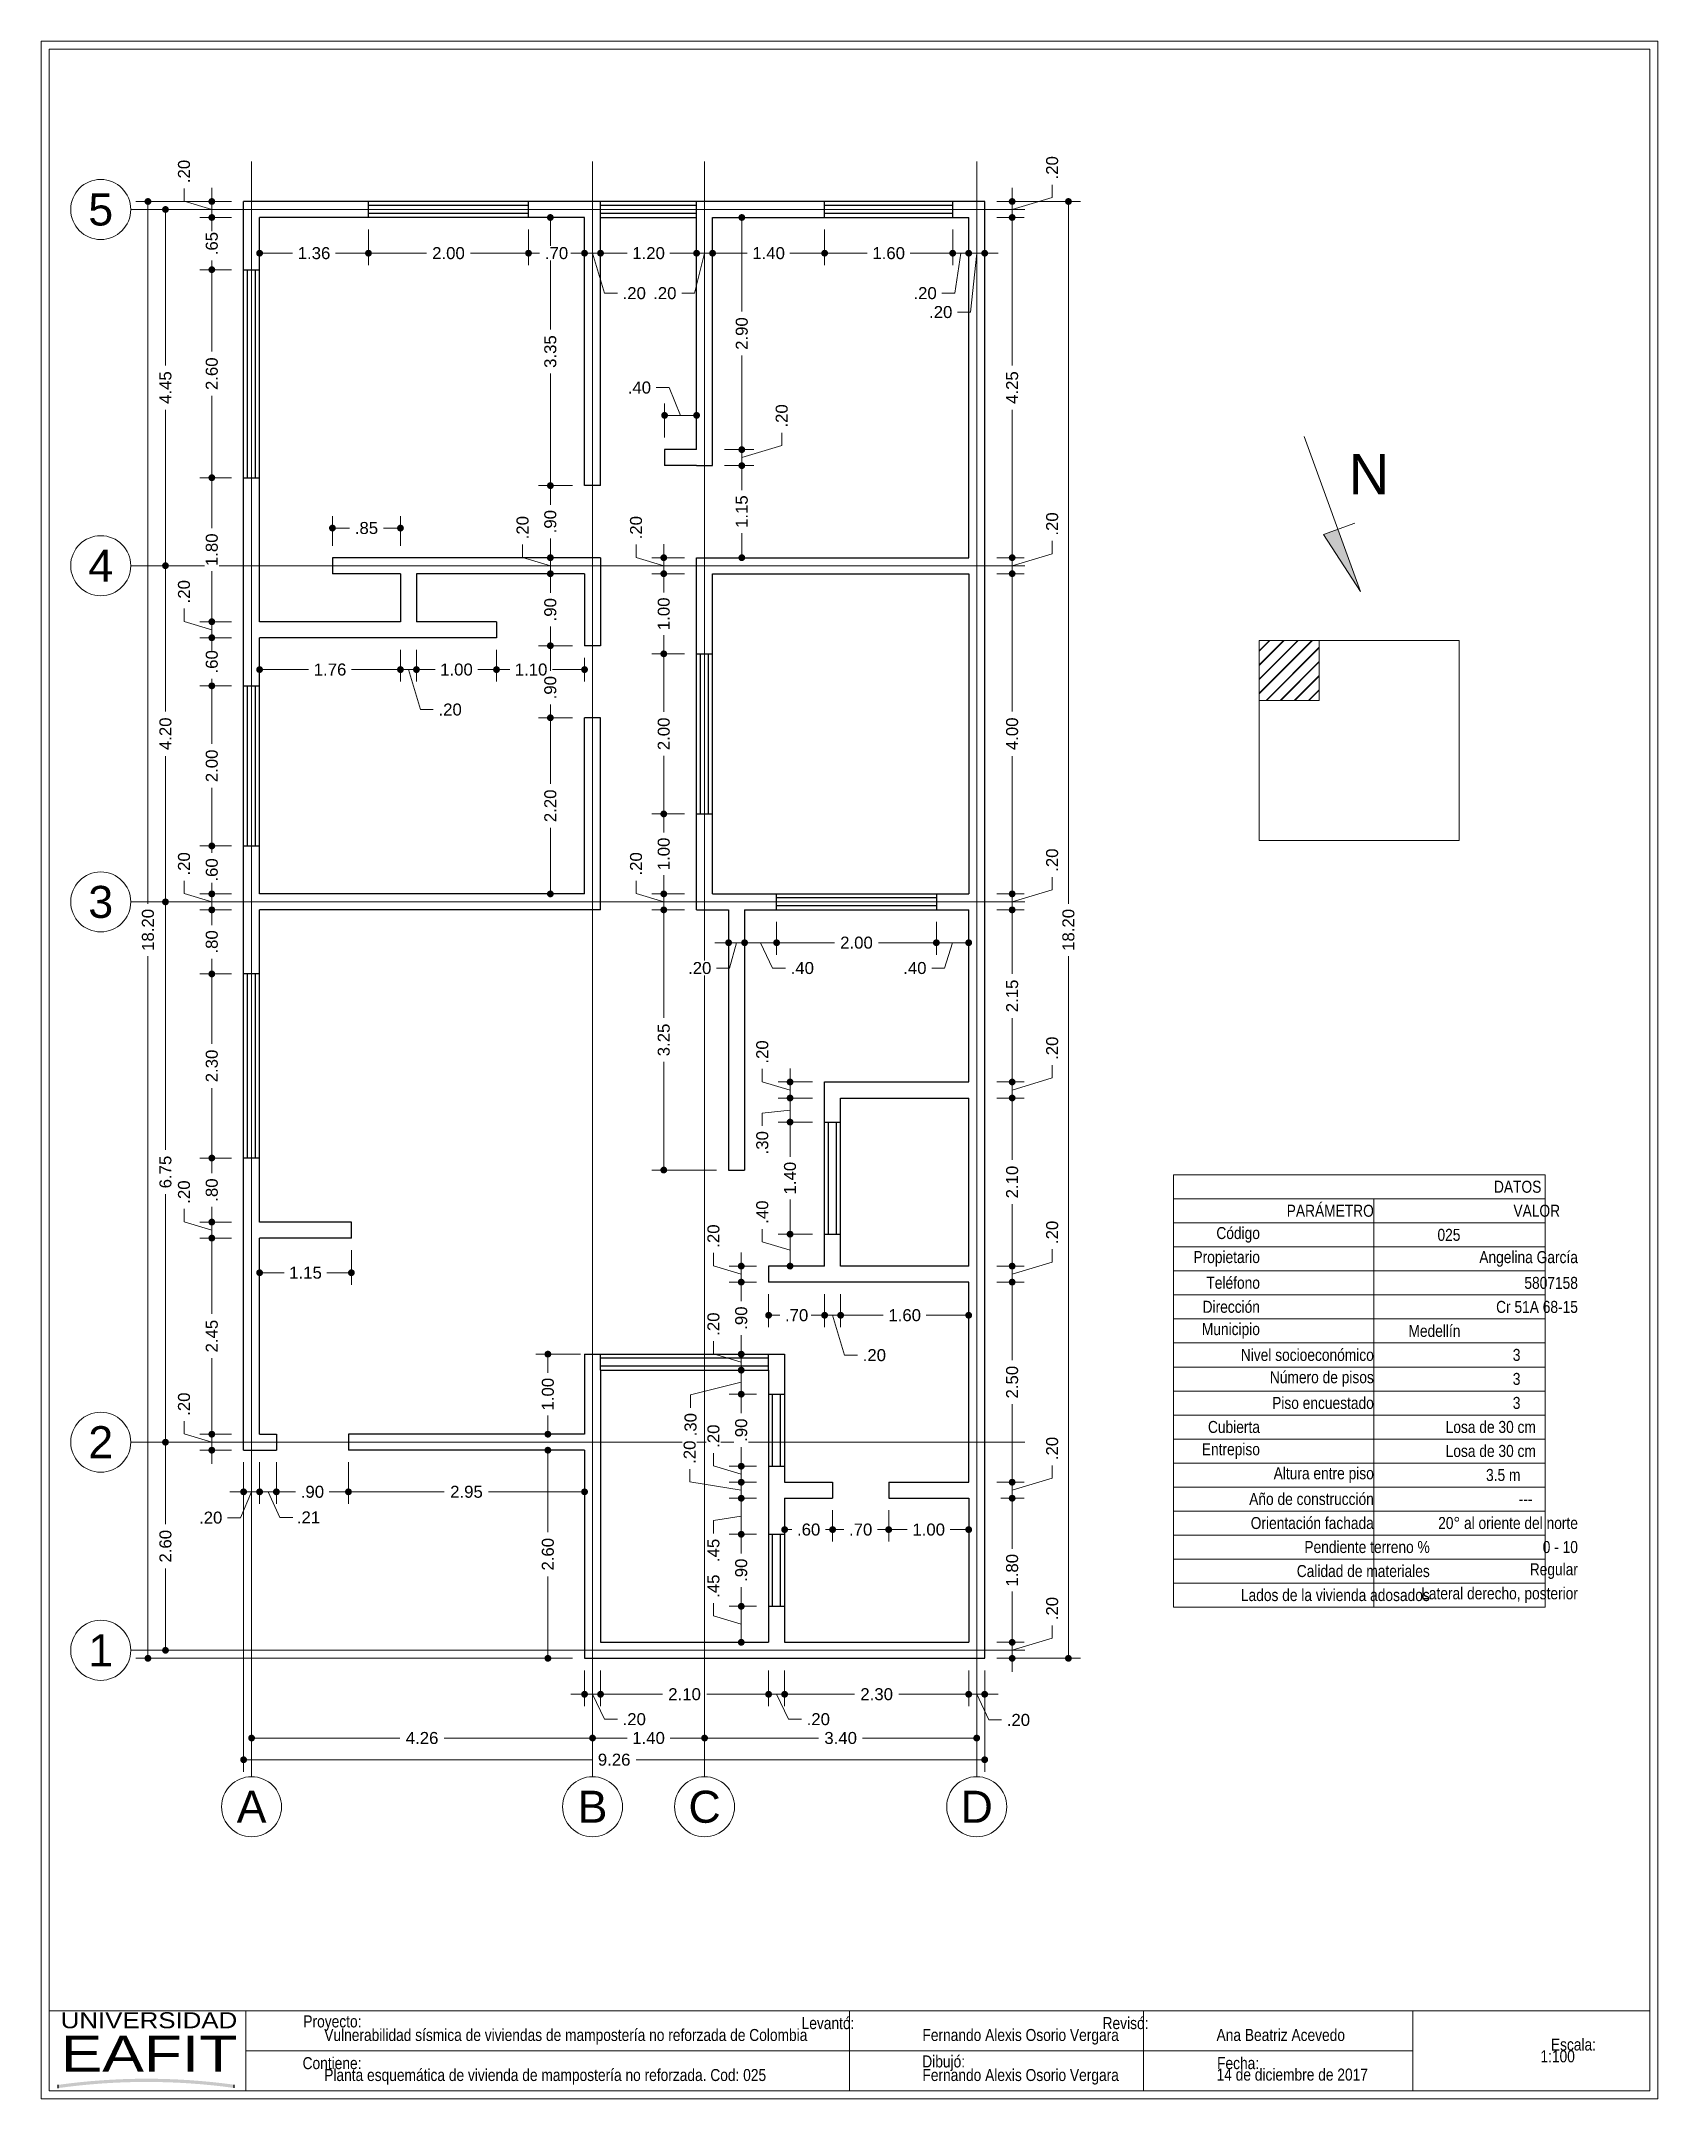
# Paper-space layout 'Layout1' of a CAD drawing. Header units: millimetres. Extents: x 25.7 to 25.902, y 19.5 to 19.757.
# The model-space entities are those that its viewports show. They can reach past a viewport. Long polylines and large blocks are cut down to what shows.
import ezdxf
from ezdxf.enums import TextEntityAlignment as Align

# ---------------------------------------------------------------- set-up
doc = ezdxf.new("R2010")
doc.units = ezdxf.units.MM
doc.header["$LTSCALE"] = 0.001
doc.linetypes.add('CENTER2', pattern=[28.575, 19.05, -3.175, 3.175, -3.175])
for name, color, linetype, lineweight in [('Cotas', 7, 'Continuous', 18), ('Ejes', 7, 'CENTER2', 5), ('Muros', 7, 'Continuous', 30), ('Ventanas', 250, 'Continuous', 25)]:
    doc.layers.add(name, color=color, linetype=linetype, lineweight=lineweight)
doc.layers.add('Eafit', color=7, linetype='Continuous', true_color=0x00006b)
doc.layers.add('Viewports', color=7, linetype='Continuous', lineweight=18, plot=False)
doc.styles.add('Eafit', font='ERASBD.TTF')
doc.styles.get("Standard").update_dxf_attribs({"font": 'arial.ttf'})
doc.styles.add('Texto', font='ARIALN.TTF')
doc.dimstyles.new('1-100', dxfattribs={"dimscale": 100, "dimtxt": 0.0015, "dimasz": 0.00085, "dimexe": 0.0015, "dimexo": 0.0015, "dimgap": 0.0008, "dimtad": 0, "dimzin": 4, "dimdsep": 46, "dimtxsty": 'Standard', "dimblk": 'DOT', "dimcen": 0.0009, "dimclrd": 256, "dimclre": 256, "dimclrt": 256, "dimadec": 0, "dimazin": 0, "dimtfac": 1, "dimtofl": 0, "dimtmove": 1, "dimatfit": 2, "dimfxl": 0.0015, "dimtfill": 1, "dimtolj": 1, "dimtzin": 4, "dimlwd": -1, "dimlwe": -1, "dimarcsym": 0})

psp = doc.layouts.get("Layout1")

# ---------------------------------------------------------------- texts
at = {"layer": 'Cotas', "style": 'Texto'}
for s, p in [('Vulnerabilidad sísmica de viviendas de mampostería no reforzada de Colombia', (25.73543, 19.50728)), ('Fernando Alexis Osorio Vergara', (25.81017, 19.50728)), ('Ana Beatriz Acevedo', (25.84692, 19.50728)), ('1:100', (25.88739, 19.50462)), ('Planta esquemática de vivienda de mampostería no reforzada. Cod: 025', (25.73543, 19.50228)), ('Fernando Alexis Osorio Vergara', (25.81017, 19.50228)), ('14 de diciembre de 2017', (25.84692, 19.50233))]:
    psp.add_text(s, height=0.0015, dxfattribs=at).set_placement(p)
at = {"layer": 'Cotas', "insert": (25.86376, 19.70302), "char_height": 0.005, "width": 0.0033039, "attachment_point": 4}
psp.add_mtext('\\pi-0.00031771;N', dxfattribs=at)
at = {"layer": 'Cotas', "char_height": 0.0015, "attachment_point": 6, "style": 'Texto'}
for s, insert, width in [('DATOS', (25.8875, 19.61399), 0.0476342), ('PARÁMETRO', (25.86657, 19.61099), 0.0250473), ('VALOR', (25.88984, 19.61099), 0.0257008), ('Código', (25.85234, 19.60799), 0.010177), ('025', (25.87739, 19.60798), 0.0101769), ('Propietario', (25.85234, 19.60499), 0.010177), ('Angelina García', (25.89207, 19.60498), 0.0248539), ('Teléfono', (25.85234, 19.60199), 0.010177), ('5807158', (25.89207, 19.60198), 0.0248539), ('Dirección', (25.85234, 19.59899), 0.010177), ('Cr 51A 68-15', (25.89207, 19.59898), 0.0248539), ('Municipio', (25.85234, 19.59599), 0.010177), ('Medellín', (25.87739, 19.59598), 0.0101769), ('Nivel socioeconómico', (25.86657, 19.59298), 0.0244012), ('3', (25.88489, 19.59298), 0.0176769), ('Número de pisos', (25.86657, 19.58998), 0.0244012), ('3', (25.88489, 19.58998), 0.0176769), ('Piso encuestado', (25.86657, 19.58698), 0.0244012), ('3', (25.88489, 19.58698), 0.0176769), ('Cubierta', (25.85234, 19.58398), 0.010177), ('Losa de 30 cm', (25.88682, 19.58398), 0.0196039), ('Entrepiso', (25.85234, 19.58098), 0.010177), ('Losa de 30 cm', (25.88682, 19.58098), 0.0196039), ('Altura entre piso', (25.86657, 19.57798), 0.0244012), ('3.5 m', (25.88489, 19.57798), 0.0176769), ('Año de construcción', (25.86657, 19.57498), 0.0244012), ('Orientación fachada', (25.86657, 19.57198), 0.0244012), ('20° al oriente del norte', (25.89207, 19.57198), 0.0248539), ('---', (25.88639, 19.57498), 0.0191769), ('Pendiente terreno %', (25.87356, 19.56898), 0.0313948), ('0 - 10', (25.89207, 19.56898), 0.0248539), ('Calidad de materiales', (25.87356, 19.56598), 0.0313948), ('Regular', (25.89207, 19.56598), 0.0248539), ('Lados de la vivienda adosados', (25.87356, 19.56298), 0.0313948), ('Lateral derecho, posterior', (25.89207, 19.56298), 0.0248539), ('Proyecto:', (25.74008, 19.5095), 0.0138629), ('Escala:', (25.89433, 19.50683), 0.0138629), ('Contiene:', (25.74008, 19.5045), 0.0138629), ('Dibujó:', (25.8155, 19.5045), 0.0138629), ('Fecha:', (25.85224, 19.5045), 0.0138629)]:
    psp.add_mtext(s, dxfattribs=dict(at, insert=insert, width=width))
for s, insert in [('Levantó:', (25.80167, 19.5095)), ('Revisó:', (25.83841, 19.5095))]:
    psp.add_mtext(s, dxfattribs=dict(at, insert=insert))

msp = doc.modelspace()

# ---------------------------------------------------------------- texts
at = {"layer": 'Ejes'}
for s, p in [('5', (-1.995, 14.3)), ('4', (-1.995, 9.85)), ('3', (-1.995, 5.65)), ('2', (-1.995, -1.1)), ('1', (-1.995, -3.7)), ('A', (-0.11, -5.654)), ('B', (4.15, -5.654)), ('C', (5.55, -5.654)), ('D', (8.95, -5.654))]:
    msp.add_text(s, height=0.4, dxfattribs=at).set_placement(p, align=Align.MIDDLE_CENTER)

# ---------------------------------------------------------------- blocks, each defined once
blk = doc.blocks.new('eafit')
at = {"layer": 'Eafit'}
h = blk.add_hatch(color=256, dxfattribs=at)
h.dxf.hatch_style = 1
h.paths.add_polyline_path([(0.00224, 0.0015), (0.00224, 0.00069, -0.069128), (0.04619, 0.00073), (0.04619, 0.00154, 0.06878)])
for p, q in [((0.00224, 0.00069), (0.00224, 0.0015)), ((0.04619, 0.00073), (0.04619, 0.00154))]:
    blk.add_line(p, q, dxfattribs=at)
at = {"layer": 'Eafit', "style": 'Eafit'}
for s, height, width, p, p2 in [('UNIVERSIDAD', 0.004, 1.005949, (0.00288, 0.01564), (0.047, 0.01564)), ('EAFIT', 0.009, 1.061888, (0.00289, 0.00482), (0.04701, 0.00482))]:
    blk.add_text(s, height=height, dxfattribs=dict(at, width=width)).set_placement(p, p2, align=Align.FIT)
blk = doc.blocks.new('_DOT')
at = {"color": 0, "linetype": 'ByBlock'}
blk.add_line((-0.5, 0), (-1, 0), dxfattribs=at)
at = {"color": 0, "linetype": 'ByBlock', "const_width": 0.5}
blk.add_lwpolyline([(-0.25, 0, 1), (0.25, 0, 1)], format="xyb", close=True, dxfattribs=at)
blk = doc.blocks.new('*D76')
at = {"layer": 'Cotas', "transparency": 16777216}
for p, q in [((-0.21, -1.35), (-0.21, -5.217)), ((9.05, -3.95), (9.05, -5.217)), ((-0.125, -5.067), (4.145, -5.067)), ((8.965, -5.067), (4.695, -5.067))]:
    blk.add_line(p, q, dxfattribs=at)
at = {"layer": 'Defpoints', "color": 0, "transparency": 16777216}
for p in [(-0.21, -1.2), (9.05, -3.8), (9.05, -5.067)]:
    blk.add_point(p, dxfattribs=at)
at = {"layer": 'Cotas', "transparency": 16777216, "xscale": 0.08499999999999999, "yscale": 0.08499999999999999, "zscale": 0.08499999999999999, "rotation": 180}
blk.add_blockref('_DOT', (-0.21, -5.067), dxfattribs=at)
at = {"layer": 'Cotas', "transparency": 16777216, "xscale": 0.08499999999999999, "yscale": 0.08499999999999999, "zscale": 0.08499999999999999}
blk.add_blockref('_DOT', (9.05, -5.067), dxfattribs=at)
at = {"layer": 'Cotas', "transparency": 16777216, "insert": (4.42, -5.067), "char_height": 0.15, "attachment_point": 5, "bg_fill": 3, "box_fill_scale": 1.1, "bg_fill_color": 256, "bg_fill_true_color": 13158600, "bg_fill_transparency": 0}
blk.add_mtext('\\A1;9.26', dxfattribs=at)
blk = doc.blocks.new('*D77')
at = {"layer": 'Cotas', "transparency": 16777216}
for p, q in [((-0.11, -1.35), (-0.11, -4.946)), ((4.15, -3.95), (4.15, -4.946)), ((-0.025, -4.796), (1.742, -4.796)), ((4.065, -4.796), (2.298, -4.796))]:
    blk.add_line(p, q, dxfattribs=at)
at = {"layer": 'Defpoints', "color": 0, "transparency": 16777216}
for p in [(-0.11, -1.2), (4.15, -3.8), (4.15, -4.796)]:
    blk.add_point(p, dxfattribs=at)
at = {"layer": 'Cotas', "transparency": 16777216, "xscale": 0.08499999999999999, "yscale": 0.08499999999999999, "zscale": 0.08499999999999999, "rotation": 180}
blk.add_blockref('_DOT', (-0.11, -4.796), dxfattribs=at)
at = {"layer": 'Cotas', "transparency": 16777216, "xscale": 0.08499999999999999, "yscale": 0.08499999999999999, "zscale": 0.08499999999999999}
blk.add_blockref('_DOT', (4.15, -4.796), dxfattribs=at)
at = {"layer": 'Cotas', "transparency": 16777216, "insert": (2.02, -4.796), "char_height": 0.15, "attachment_point": 5, "bg_fill": 3, "box_fill_scale": 1.1, "bg_fill_color": 256, "bg_fill_true_color": 13158600, "bg_fill_transparency": 0}
blk.add_mtext('\\A1;4.26', dxfattribs=at)
blk = doc.blocks.new('*D78')
at = {"layer": 'Cotas', "transparency": 16777216}
for p, q in [((4.15, -3.95), (4.15, -4.946)), ((5.55, -3.95), (5.55, -4.946)), ((4.235, -4.796), (4.583, -4.796)), ((5.465, -4.796), (5.118, -4.796))]:
    blk.add_line(p, q, dxfattribs=at)
at = {"layer": 'Defpoints', "color": 0, "transparency": 16777216}
for p in [(4.15, -3.8), (5.55, -3.8), (5.55, -4.796)]:
    blk.add_point(p, dxfattribs=at)
at = {"layer": 'Cotas', "transparency": 16777216, "xscale": 0.08499999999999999, "yscale": 0.08499999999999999, "zscale": 0.08499999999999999, "rotation": 180}
blk.add_blockref('_DOT', (4.15, -4.796), dxfattribs=at)
at = {"layer": 'Cotas', "transparency": 16777216, "xscale": 0.08499999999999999, "yscale": 0.08499999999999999, "zscale": 0.08499999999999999}
blk.add_blockref('_DOT', (5.55, -4.796), dxfattribs=at)
at = {"layer": 'Cotas', "transparency": 16777216, "insert": (4.85, -4.796), "char_height": 0.15, "attachment_point": 5, "bg_fill": 3, "box_fill_scale": 1.1, "bg_fill_color": 256, "bg_fill_true_color": 13158600, "bg_fill_transparency": 0}
blk.add_mtext('\\A1;1.40', dxfattribs=at)
blk = doc.blocks.new('*D79')
at = {"layer": 'Cotas', "transparency": 16777216}
for p, q in [((5.55, -3.95), (5.55, -4.946)), ((8.95, -3.95), (8.95, -4.946)), ((5.635, -4.796), (6.975, -4.796)), ((8.865, -4.796), (7.525, -4.796))]:
    blk.add_line(p, q, dxfattribs=at)
at = {"layer": 'Defpoints', "color": 0, "transparency": 16777216}
for p in [(5.55, -3.8), (8.95, -3.8), (8.95, -4.796)]:
    blk.add_point(p, dxfattribs=at)
at = {"layer": 'Cotas', "transparency": 16777216, "xscale": 0.08499999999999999, "yscale": 0.08499999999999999, "zscale": 0.08499999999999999, "rotation": 180}
blk.add_blockref('_DOT', (5.55, -4.796), dxfattribs=at)
at = {"layer": 'Cotas', "transparency": 16777216, "xscale": 0.08499999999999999, "yscale": 0.08499999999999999, "zscale": 0.08499999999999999}
blk.add_blockref('_DOT', (8.95, -4.796), dxfattribs=at)
at = {"layer": 'Cotas', "transparency": 16777216, "insert": (7.25, -4.796), "char_height": 0.15, "attachment_point": 5, "bg_fill": 3, "box_fill_scale": 1.1, "bg_fill_color": 256, "bg_fill_true_color": 13158600, "bg_fill_transparency": 0}
blk.add_mtext('\\A1;3.40', dxfattribs=at)
blk = doc.blocks.new('*D80')
at = {"layer": 'Cotas', "transparency": 16777216}
for p, q in [((0.2, -1.35), (0.2, -1.87)), ((1.1, -1.35), (1.1, -1.87)), ((0.285, -1.72), (0.439, -1.72)), ((1.015, -1.72), (0.861, -1.72))]:
    blk.add_line(p, q, dxfattribs=at)
at = {"layer": 'Defpoints', "color": 0, "transparency": 16777216}
for p in [(0.2, -1.2), (1.1, -1.2), (1.1, -1.72)]:
    blk.add_point(p, dxfattribs=at)
at = {"layer": 'Cotas', "transparency": 16777216, "xscale": 0.08499999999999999, "yscale": 0.08499999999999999, "zscale": 0.08499999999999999, "rotation": 180}
blk.add_blockref('_DOT', (0.2, -1.72), dxfattribs=at)
at = {"layer": 'Cotas', "transparency": 16777216, "xscale": 0.08499999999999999, "yscale": 0.08499999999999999, "zscale": 0.08499999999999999}
blk.add_blockref('_DOT', (1.1, -1.72), dxfattribs=at)
at = {"layer": 'Cotas', "transparency": 16777216, "insert": (0.65, -1.72), "char_height": 0.15, "attachment_point": 5, "bg_fill": 3, "box_fill_scale": 1.1, "bg_fill_color": 256, "bg_fill_true_color": 13158600, "bg_fill_transparency": 0}
blk.add_mtext('\\A1;.90', dxfattribs=at)
blk = doc.blocks.new('*D81')
at = {"layer": 'Cotas', "transparency": 16777216}
for p, q in [((1.1, -1.35), (1.1, -1.87)), ((4.05, -1.35), (4.05, -1.87)), ((1.185, -1.72), (2.298, -1.72)), ((3.965, -1.72), (2.852, -1.72))]:
    blk.add_line(p, q, dxfattribs=at)
at = {"layer": 'Defpoints', "color": 0, "transparency": 16777216}
for p in [(1.1, -1.2), (4.05, -1.2), (4.05, -1.72)]:
    blk.add_point(p, dxfattribs=at)
at = {"layer": 'Cotas', "transparency": 16777216, "xscale": 0.08499999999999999, "yscale": 0.08499999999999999, "zscale": 0.08499999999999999, "rotation": 180}
blk.add_blockref('_DOT', (1.1, -1.72), dxfattribs=at)
at = {"layer": 'Cotas', "transparency": 16777216, "xscale": 0.08499999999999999, "yscale": 0.08499999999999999, "zscale": 0.08499999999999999}
blk.add_blockref('_DOT', (4.05, -1.72), dxfattribs=at)
at = {"layer": 'Cotas', "transparency": 16777216, "insert": (2.575, -1.72), "char_height": 0.15, "attachment_point": 5, "bg_fill": 3, "box_fill_scale": 1.1, "bg_fill_color": 256, "bg_fill_true_color": 13158600, "bg_fill_transparency": 0}
blk.add_mtext('\\A1;2.95', dxfattribs=at)
blk = doc.blocks.new('*D82')
at = {"layer": 'Cotas', "transparency": 16777216}
for p, q in [((-0.01, -1.35), (-0.01, -1.87)), ((0.2, -1.35), (0.2, -1.87)), ((-0.095, -1.72), (-0.18, -1.72)), ((0.2, -1.72), (-0.01, -1.72)), ((0.095, -1.72), (0.244, -2.039)), ((0.285, -1.72), (0.37, -1.72)), ((0.244, -2.039), (0.404, -2.039))]:
    blk.add_line(p, q, dxfattribs=at)
at = {"layer": 'Defpoints', "color": 0, "transparency": 16777216}
for p in [(-0.01, -1.2), (0.2, -1.2), (-0.01, -1.72)]:
    blk.add_point(p, dxfattribs=at)
at = {"layer": 'Cotas', "transparency": 16777216, "xscale": 0.08499999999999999, "yscale": 0.08499999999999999, "zscale": 0.08499999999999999}
blk.add_blockref('_DOT', (-0.01, -1.72), dxfattribs=at)
at = {"layer": 'Cotas', "transparency": 16777216, "xscale": 0.08499999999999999, "yscale": 0.08499999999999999, "zscale": 0.08499999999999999, "rotation": 180}
blk.add_blockref('_DOT', (0.2, -1.72), dxfattribs=at)
at = {"layer": 'Cotas', "transparency": 16777216, "insert": (0.601, -2.039), "char_height": 0.15, "attachment_point": 5, "bg_fill": 3, "box_fill_scale": 1.1, "bg_fill_color": 256, "bg_fill_true_color": 13158600, "bg_fill_transparency": 0}
blk.add_mtext('\\A1;.21', dxfattribs=at)
blk = doc.blocks.new('*D83')
at = {"layer": 'Cotas', "transparency": 16777216}
for p, q in [((-0.21, -1.35), (-0.21, -1.87)), ((-0.01, -1.35), (-0.01, -1.87)), ((-0.295, -1.72), (-0.38, -1.72)), ((-0.11, -1.72), (-0.249, -2.043)), ((-0.01, -1.72), (-0.21, -1.72)), ((0.075, -1.72), (0.16, -1.72)), ((-0.249, -2.043), (-0.409, -2.043))]:
    blk.add_line(p, q, dxfattribs=at)
at = {"layer": 'Defpoints', "color": 0, "transparency": 16777216}
for p in [(-0.21, -1.2), (-0.01, -1.2), (-0.21, -1.72)]:
    blk.add_point(p, dxfattribs=at)
at = {"layer": 'Cotas', "transparency": 16777216, "xscale": 0.08499999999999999, "yscale": 0.08499999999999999, "zscale": 0.08499999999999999}
blk.add_blockref('_DOT', (-0.21, -1.72), dxfattribs=at)
at = {"layer": 'Cotas', "transparency": 16777216, "xscale": 0.08499999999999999, "yscale": 0.08499999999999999, "zscale": 0.08499999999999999, "rotation": 180}
blk.add_blockref('_DOT', (-0.01, -1.72), dxfattribs=at)
at = {"layer": 'Cotas', "transparency": 16777216, "insert": (-0.621, -2.043), "char_height": 0.15, "attachment_point": 5, "bg_fill": 3, "box_fill_scale": 1.1, "bg_fill_color": 256, "bg_fill_true_color": 13158600, "bg_fill_transparency": 0}
blk.add_mtext('\\A1;.20', dxfattribs=at)
blk = doc.blocks.new('*D84')
at = {"layer": 'Cotas', "transparency": 16777216}
for p, q in [((4.25, -3.95), (4.25, -4.399)), ((6.35, -3.95), (6.35, -4.399)), ((4.335, -4.249), (5.024, -4.249)), ((6.265, -4.249), (5.576, -4.249))]:
    blk.add_line(p, q, dxfattribs=at)
at = {"layer": 'Defpoints', "color": 0, "transparency": 16777216}
for p in [(4.25, -3.8), (6.35, -3.8), (6.35, -4.249)]:
    blk.add_point(p, dxfattribs=at)
at = {"layer": 'Cotas', "transparency": 16777216, "xscale": 0.08499999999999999, "yscale": 0.08499999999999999, "zscale": 0.08499999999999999, "rotation": 180}
blk.add_blockref('_DOT', (4.25, -4.249), dxfattribs=at)
at = {"layer": 'Cotas', "transparency": 16777216, "xscale": 0.08499999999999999, "yscale": 0.08499999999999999, "zscale": 0.08499999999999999}
blk.add_blockref('_DOT', (6.35, -4.249), dxfattribs=at)
at = {"layer": 'Cotas', "transparency": 16777216, "insert": (5.3, -4.249), "char_height": 0.15, "attachment_point": 5, "bg_fill": 3, "box_fill_scale": 1.1, "bg_fill_color": 256, "bg_fill_true_color": 13158600, "bg_fill_transparency": 0}
blk.add_mtext('\\A1;2.10', dxfattribs=at)
blk = doc.blocks.new('*D85')
at = {"layer": 'Cotas', "transparency": 16777216}
for p, q in [((6.35, -3.95), (6.35, -4.399)), ((6.55, -3.95), (6.55, -4.399)), ((6.265, -4.249), (6.18, -4.249)), ((6.35, -4.249), (6.55, -4.249)), ((6.45, -4.249), (6.6, -4.561)), ((6.635, -4.249), (6.72, -4.249)), ((6.6, -4.561), (6.76, -4.561))]:
    blk.add_line(p, q, dxfattribs=at)
at = {"layer": 'Defpoints', "color": 0, "transparency": 16777216}
for p in [(6.35, -3.8), (6.55, -3.8), (6.55, -4.249)]:
    blk.add_point(p, dxfattribs=at)
at = {"layer": 'Cotas', "transparency": 16777216, "xscale": 0.08499999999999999, "yscale": 0.08499999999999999, "zscale": 0.08499999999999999}
blk.add_blockref('_DOT', (6.35, -4.249), dxfattribs=at)
at = {"layer": 'Cotas', "transparency": 16777216, "xscale": 0.08499999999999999, "yscale": 0.08499999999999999, "zscale": 0.08499999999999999, "rotation": 180}
blk.add_blockref('_DOT', (6.55, -4.249), dxfattribs=at)
at = {"layer": 'Cotas', "transparency": 16777216, "insert": (6.971, -4.561), "char_height": 0.15, "attachment_point": 5, "bg_fill": 3, "box_fill_scale": 1.1, "bg_fill_color": 256, "bg_fill_true_color": 13158600, "bg_fill_transparency": 0}
blk.add_mtext('\\A1;.20', dxfattribs=at)
blk = doc.blocks.new('*D86')
at = {"layer": 'Cotas', "transparency": 16777216}
for p, q in [((6.55, -3.95), (6.55, -4.399)), ((8.85, -3.95), (8.85, -4.399)), ((6.635, -4.249), (7.424, -4.249)), ((8.765, -4.249), (7.976, -4.249))]:
    blk.add_line(p, q, dxfattribs=at)
at = {"layer": 'Defpoints', "color": 0, "transparency": 16777216}
for p in [(6.55, -3.8), (8.85, -3.8), (8.85, -4.249)]:
    blk.add_point(p, dxfattribs=at)
at = {"layer": 'Cotas', "transparency": 16777216, "xscale": 0.08499999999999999, "yscale": 0.08499999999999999, "zscale": 0.08499999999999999, "rotation": 180}
blk.add_blockref('_DOT', (6.55, -4.249), dxfattribs=at)
at = {"layer": 'Cotas', "transparency": 16777216, "xscale": 0.08499999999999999, "yscale": 0.08499999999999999, "zscale": 0.08499999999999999}
blk.add_blockref('_DOT', (8.85, -4.249), dxfattribs=at)
at = {"layer": 'Cotas', "transparency": 16777216, "insert": (7.7, -4.249), "char_height": 0.15, "attachment_point": 5, "bg_fill": 3, "box_fill_scale": 1.1, "bg_fill_color": 256, "bg_fill_true_color": 13158600, "bg_fill_transparency": 0}
blk.add_mtext('\\A1;2.30', dxfattribs=at)
blk = doc.blocks.new('*D87')
at = {"layer": 'Cotas', "transparency": 16777216}
for p, q in [((8.85, -3.95), (8.85, -4.399)), ((9.05, -3.95), (9.05, -4.399)), ((8.765, -4.249), (8.68, -4.249)), ((8.85, -4.249), (9.05, -4.249)), ((8.95, -4.249), (9.1, -4.57)), ((9.135, -4.249), (9.22, -4.249)), ((9.1, -4.57), (9.26, -4.57))]:
    blk.add_line(p, q, dxfattribs=at)
at = {"layer": 'Defpoints', "color": 0, "transparency": 16777216}
for p in [(8.85, -3.8), (9.05, -3.8), (9.05, -4.249)]:
    blk.add_point(p, dxfattribs=at)
at = {"layer": 'Cotas', "transparency": 16777216, "xscale": 0.08499999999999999, "yscale": 0.08499999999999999, "zscale": 0.08499999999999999}
blk.add_blockref('_DOT', (8.85, -4.249), dxfattribs=at)
at = {"layer": 'Cotas', "transparency": 16777216, "xscale": 0.08499999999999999, "yscale": 0.08499999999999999, "zscale": 0.08499999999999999, "rotation": 180}
blk.add_blockref('_DOT', (9.05, -4.249), dxfattribs=at)
at = {"layer": 'Cotas', "transparency": 16777216, "insert": (9.471, -4.57), "char_height": 0.15, "attachment_point": 5, "bg_fill": 3, "box_fill_scale": 1.1, "bg_fill_color": 256, "bg_fill_true_color": 13158600, "bg_fill_transparency": 0}
blk.add_mtext('\\A1;.20', dxfattribs=at)
blk = doc.blocks.new('*D88')
at = {"layer": 'Cotas', "transparency": 16777216}
for p, q in [((4.05, -3.95), (4.05, -4.399)), ((4.25, -3.95), (4.25, -4.399)), ((3.965, -4.249), (3.88, -4.249)), ((4.25, -4.249), (4.05, -4.249)), ((4.15, -4.249), (4.3, -4.561)), ((4.335, -4.249), (4.42, -4.249)), ((4.3, -4.561), (4.46, -4.561))]:
    blk.add_line(p, q, dxfattribs=at)
at = {"layer": 'Defpoints', "color": 0, "transparency": 16777216}
for p in [(4.05, -3.8), (4.25, -3.8), (4.05, -4.249)]:
    blk.add_point(p, dxfattribs=at)
at = {"layer": 'Cotas', "transparency": 16777216, "xscale": 0.08499999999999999, "yscale": 0.08499999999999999, "zscale": 0.08499999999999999}
blk.add_blockref('_DOT', (4.05, -4.249), dxfattribs=at)
at = {"layer": 'Cotas', "transparency": 16777216, "xscale": 0.08499999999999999, "yscale": 0.08499999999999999, "zscale": 0.08499999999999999, "rotation": 180}
blk.add_blockref('_DOT', (4.25, -4.249), dxfattribs=at)
at = {"layer": 'Cotas', "transparency": 16777216, "insert": (4.671, -4.561), "char_height": 0.15, "attachment_point": 5, "bg_fill": 3, "box_fill_scale": 1.1, "bg_fill_color": 256, "bg_fill_true_color": 13158600, "bg_fill_transparency": 0}
blk.add_mtext('\\A1;.20', dxfattribs=at)
blk = doc.blocks.new('*D89')
at = {"layer": 'Cotas', "transparency": 16777216}
for p, q in [((-0.361, 14.4), (-1.555, 14.4)), ((-1.405, 14.315), (-1.405, 5.626)), ((-1.405, -3.715), (-1.405, 4.974)), ((3.9, -3.8), (-1.555, -3.8))]:
    blk.add_line(p, q, dxfattribs=at)
at = {"layer": 'Defpoints', "color": 0, "transparency": 16777216}
for p in [(-1.405, 14.4), (-0.211, 14.4), (4.05, -3.8)]:
    blk.add_point(p, dxfattribs=at)
at = {"layer": 'Cotas', "transparency": 16777216, "xscale": 0.08499999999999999, "yscale": 0.08499999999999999, "zscale": 0.08499999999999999}
for p, rotation in [((-1.405, 14.4), 90), ((-1.405, -3.8), 270)]:
    blk.add_blockref('_DOT', p, dxfattribs=dict(at, rotation=rotation))
at = {"layer": 'Cotas', "transparency": 16777216, "insert": (-1.405, 5.3), "char_height": 0.15, "attachment_point": 5, "rotation": 90, "bg_fill": 3, "box_fill_scale": 1.1, "bg_fill_color": 256, "bg_fill_true_color": 13158600, "bg_fill_transparency": 0}
blk.add_mtext('\\A1;18.20', dxfattribs=at)
blk = doc.blocks.new('*D90')
at = {"layer": 'Cotas', "transparency": 16777216}
for p, q in [((-0.36, 14.3), (-1.336, 14.3)), ((-1.186, 14.215), (-1.186, 12.353)), ((-1.186, 9.935), (-1.186, 11.797)), ((-0.36, 9.85), (-1.336, 9.85))]:
    blk.add_line(p, q, dxfattribs=at)
at = {"layer": 'Defpoints', "color": 0, "transparency": 16777216}
for p in [(-0.21, 14.3), (-1.186, 9.85), (-0.21, 9.85)]:
    blk.add_point(p, dxfattribs=at)
at = {"layer": 'Cotas', "transparency": 16777216, "xscale": 0.08499999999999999, "yscale": 0.08499999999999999, "zscale": 0.08499999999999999}
for p, rotation in [((-1.186, 14.3), 90), ((-1.186, 9.85), 270)]:
    blk.add_blockref('_DOT', p, dxfattribs=dict(at, rotation=rotation))
at = {"layer": 'Cotas', "transparency": 16777216, "insert": (-1.186, 12.075), "char_height": 0.15, "attachment_point": 5, "rotation": 90, "bg_fill": 3, "box_fill_scale": 1.1, "bg_fill_color": 256, "bg_fill_true_color": 13158600, "bg_fill_transparency": 0}
blk.add_mtext('\\A1;4.45', dxfattribs=at)
blk = doc.blocks.new('*D91')
at = {"layer": 'Cotas', "transparency": 16777216}
for p, q in [((-0.36, 9.85), (-1.336, 9.85)), ((-1.186, 9.765), (-1.186, 8.028)), ((-1.186, 5.735), (-1.186, 7.472)), ((-0.36, 5.65), (-1.336, 5.65))]:
    blk.add_line(p, q, dxfattribs=at)
at = {"layer": 'Defpoints', "color": 0, "transparency": 16777216}
for p in [(-0.21, 9.85), (-1.186, 5.65), (-0.21, 5.65)]:
    blk.add_point(p, dxfattribs=at)
at = {"layer": 'Cotas', "transparency": 16777216, "xscale": 0.08499999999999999, "yscale": 0.08499999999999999, "zscale": 0.08499999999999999}
for p, rotation in [((-1.186, 9.85), 90), ((-1.186, 5.65), 270)]:
    blk.add_blockref('_DOT', p, dxfattribs=dict(at, rotation=rotation))
at = {"layer": 'Cotas', "transparency": 16777216, "insert": (-1.186, 7.75), "char_height": 0.15, "attachment_point": 5, "rotation": 90, "bg_fill": 3, "box_fill_scale": 1.1, "bg_fill_color": 256, "bg_fill_true_color": 13158600, "bg_fill_transparency": 0}
blk.add_mtext('\\A1;4.20', dxfattribs=at)
blk = doc.blocks.new('*D92')
at = {"layer": 'Cotas', "transparency": 16777216}
for p, q in [((-0.36, 5.65), (-1.336, 5.65)), ((-1.186, 5.565), (-1.186, 2.551)), ((-1.186, -1.015), (-1.186, 1.999)), ((-0.36, -1.1), (-1.336, -1.1))]:
    blk.add_line(p, q, dxfattribs=at)
at = {"layer": 'Defpoints', "color": 0, "transparency": 16777216}
for p in [(-0.21, 5.65), (-1.186, -1.1), (-0.21, -1.1)]:
    blk.add_point(p, dxfattribs=at)
at = {"layer": 'Cotas', "transparency": 16777216, "xscale": 0.08499999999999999, "yscale": 0.08499999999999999, "zscale": 0.08499999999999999}
for p, rotation in [((-1.186, 5.65), 90), ((-1.186, -1.1), 270)]:
    blk.add_blockref('_DOT', p, dxfattribs=dict(at, rotation=rotation))
at = {"layer": 'Cotas', "transparency": 16777216, "insert": (-1.186, 2.275), "char_height": 0.15, "attachment_point": 5, "rotation": 90, "bg_fill": 3, "box_fill_scale": 1.1, "bg_fill_color": 256, "bg_fill_true_color": 13158600, "bg_fill_transparency": 0}
blk.add_mtext('\\A1;6.75', dxfattribs=at)
blk = doc.blocks.new('*D93')
at = {"layer": 'Cotas', "transparency": 16777216}
for p, q in [((-0.36, -1.1), (-1.336, -1.1)), ((-1.186, -1.185), (-1.186, -2.124)), ((-1.186, -3.615), (-1.186, -2.676)), ((-0.36, -3.7), (-1.336, -3.7))]:
    blk.add_line(p, q, dxfattribs=at)
at = {"layer": 'Defpoints', "color": 0, "transparency": 16777216}
for p in [(-0.21, -1.1), (-1.186, -3.7), (-0.21, -3.7)]:
    blk.add_point(p, dxfattribs=at)
at = {"layer": 'Cotas', "transparency": 16777216, "xscale": 0.08499999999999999, "yscale": 0.08499999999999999, "zscale": 0.08499999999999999}
for p, rotation in [((-1.186, -1.1), 90), ((-1.186, -3.7), 270)]:
    blk.add_blockref('_DOT', p, dxfattribs=dict(at, rotation=rotation))
at = {"layer": 'Cotas', "transparency": 16777216, "insert": (-1.186, -2.4), "char_height": 0.15, "attachment_point": 5, "rotation": 90, "bg_fill": 3, "box_fill_scale": 1.1, "bg_fill_color": 256, "bg_fill_true_color": 13158600, "bg_fill_transparency": 0}
blk.add_mtext('\\A1;2.60', dxfattribs=at)
blk = doc.blocks.new('*D94')
at = {"layer": 'Cotas', "transparency": 16777216}
for p, q in [((-0.36, 1.45), (-0.757, 1.45)), ((-0.607, 1.365), (-0.607, 0.502)), ((-0.607, -0.915), (-0.607, -0.052)), ((-0.36, -1), (-0.757, -1))]:
    blk.add_line(p, q, dxfattribs=at)
at = {"layer": 'Defpoints', "color": 0, "transparency": 16777216}
for p in [(-0.607, 1.45), (-0.21, 1.45), (-0.21, -1)]:
    blk.add_point(p, dxfattribs=at)
at = {"layer": 'Cotas', "transparency": 16777216, "xscale": 0.08499999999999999, "yscale": 0.08499999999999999, "zscale": 0.08499999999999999}
for p, rotation in [((-0.607, 1.45), 90), ((-0.607, -1), 270)]:
    blk.add_blockref('_DOT', p, dxfattribs=dict(at, rotation=rotation))
at = {"layer": 'Cotas', "transparency": 16777216, "insert": (-0.607, 0.225), "char_height": 0.15, "attachment_point": 5, "rotation": 90, "bg_fill": 3, "box_fill_scale": 1.1, "bg_fill_color": 256, "bg_fill_true_color": 13158600, "bg_fill_transparency": 0}
blk.add_mtext('\\A1;2.45', dxfattribs=at)
blk = doc.blocks.new('*D95')
at = {"layer": 'Cotas', "transparency": 16777216}
for p, q in [((-0.954, 1.654), (-0.954, 1.814)), ((-0.607, 1.735), (-0.607, 1.82)), ((-0.607, 1.55), (-0.954, 1.654)), ((-0.36, 1.65), (-0.757, 1.65)), ((-0.607, 1.45), (-0.607, 1.65)), ((-0.36, 1.45), (-0.757, 1.45)), ((-0.607, 1.365), (-0.607, 1.28))]:
    blk.add_line(p, q, dxfattribs=at)
at = {"layer": 'Defpoints', "color": 0, "transparency": 16777216}
for p in [(-0.607, 1.65), (-0.21, 1.65), (-0.21, 1.45)]:
    blk.add_point(p, dxfattribs=at)
at = {"layer": 'Cotas', "transparency": 16777216, "xscale": 0.08499999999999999, "yscale": 0.08499999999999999, "zscale": 0.08499999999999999}
for p, rotation in [((-0.607, 1.65), 270), ((-0.607, 1.45), 90)]:
    blk.add_blockref('_DOT', p, dxfattribs=dict(at, rotation=rotation))
at = {"layer": 'Cotas', "transparency": 16777216, "insert": (-0.954, 2.025), "char_height": 0.15, "attachment_point": 5, "rotation": 90, "bg_fill": 3, "box_fill_scale": 1.1, "bg_fill_color": 256, "bg_fill_true_color": 13158600, "bg_fill_transparency": 0}
blk.add_mtext('\\A1;.20', dxfattribs=at)
blk = doc.blocks.new('*D96')
at = {"layer": 'Cotas', "transparency": 16777216}
for p, q in [((-0.36, 2.45), (-0.757, 2.45)), ((-0.607, 2.365), (-0.607, 2.261)), ((-0.607, 1.735), (-0.607, 1.839)), ((-0.36, 1.65), (-0.757, 1.65))]:
    blk.add_line(p, q, dxfattribs=at)
at = {"layer": 'Defpoints', "color": 0, "transparency": 16777216}
for p in [(-0.607, 2.45), (-0.21, 2.45), (-0.21, 1.65)]:
    blk.add_point(p, dxfattribs=at)
at = {"layer": 'Cotas', "transparency": 16777216, "xscale": 0.08499999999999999, "yscale": 0.08499999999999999, "zscale": 0.08499999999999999}
for p, rotation in [((-0.607, 2.45), 90), ((-0.607, 1.65), 270)]:
    blk.add_blockref('_DOT', p, dxfattribs=dict(at, rotation=rotation))
at = {"layer": 'Cotas', "transparency": 16777216, "insert": (-0.607, 2.05), "char_height": 0.15, "attachment_point": 5, "rotation": 90, "bg_fill": 3, "box_fill_scale": 1.1, "bg_fill_color": 256, "bg_fill_true_color": 13158600, "bg_fill_transparency": 0}
blk.add_mtext('\\A1;.80', dxfattribs=at)
blk = doc.blocks.new('*D97')
at = {"layer": 'Cotas', "transparency": 16777216}
for p, q in [((-0.36, 4.75), (-0.757, 4.75)), ((-0.607, 4.665), (-0.607, 3.876)), ((-0.607, 2.535), (-0.607, 3.324)), ((-0.36, 2.45), (-0.757, 2.45))]:
    blk.add_line(p, q, dxfattribs=at)
at = {"layer": 'Defpoints', "color": 0, "transparency": 16777216}
for p in [(-0.607, 4.75), (-0.21, 4.75), (-0.21, 2.45)]:
    blk.add_point(p, dxfattribs=at)
at = {"layer": 'Cotas', "transparency": 16777216, "xscale": 0.08499999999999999, "yscale": 0.08499999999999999, "zscale": 0.08499999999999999}
for p, rotation in [((-0.607, 4.75), 90), ((-0.607, 2.45), 270)]:
    blk.add_blockref('_DOT', p, dxfattribs=dict(at, rotation=rotation))
at = {"layer": 'Cotas', "transparency": 16777216, "insert": (-0.607, 3.6), "char_height": 0.15, "attachment_point": 5, "rotation": 90, "bg_fill": 3, "box_fill_scale": 1.1, "bg_fill_color": 256, "bg_fill_true_color": 13158600, "bg_fill_transparency": 0}
blk.add_mtext('\\A1;2.30', dxfattribs=at)
blk = doc.blocks.new('*D98')
at = {"layer": 'Cotas', "transparency": 16777216}
for p, q in [((-0.36, 5.55), (-0.757, 5.55)), ((-0.607, 5.465), (-0.607, 5.361)), ((-0.607, 4.835), (-0.607, 4.939)), ((-0.36, 4.75), (-0.757, 4.75))]:
    blk.add_line(p, q, dxfattribs=at)
at = {"layer": 'Defpoints', "color": 0, "transparency": 16777216}
for p in [(-0.607, 5.55), (-0.21, 5.55), (-0.21, 4.75)]:
    blk.add_point(p, dxfattribs=at)
at = {"layer": 'Cotas', "transparency": 16777216, "xscale": 0.08499999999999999, "yscale": 0.08499999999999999, "zscale": 0.08499999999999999}
for p, rotation in [((-0.607, 5.55), 90), ((-0.607, 4.75), 270)]:
    blk.add_blockref('_DOT', p, dxfattribs=dict(at, rotation=rotation))
at = {"layer": 'Cotas', "transparency": 16777216, "insert": (-0.607, 5.15), "char_height": 0.15, "attachment_point": 5, "rotation": 90, "bg_fill": 3, "box_fill_scale": 1.1, "bg_fill_color": 256, "bg_fill_true_color": 13158600, "bg_fill_transparency": 0}
blk.add_mtext('\\A1;.80', dxfattribs=at)
blk = doc.blocks.new('*D99')
at = {"layer": 'Cotas', "transparency": 16777216}
for p, q in [((-0.954, 5.754), (-0.954, 5.914)), ((-0.607, 5.835), (-0.607, 5.92)), ((-0.607, 5.65), (-0.954, 5.754)), ((-0.36, 5.75), (-0.757, 5.75)), ((-0.607, 5.55), (-0.607, 5.75)), ((-0.36, 5.55), (-0.757, 5.55)), ((-0.607, 5.465), (-0.607, 5.38))]:
    blk.add_line(p, q, dxfattribs=at)
at = {"layer": 'Defpoints', "color": 0, "transparency": 16777216}
for p in [(-0.607, 5.75), (-0.21, 5.75), (-0.21, 5.55)]:
    blk.add_point(p, dxfattribs=at)
at = {"layer": 'Cotas', "transparency": 16777216, "xscale": 0.08499999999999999, "yscale": 0.08499999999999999, "zscale": 0.08499999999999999}
for p, rotation in [((-0.607, 5.75), 270), ((-0.607, 5.55), 90)]:
    blk.add_blockref('_DOT', p, dxfattribs=dict(at, rotation=rotation))
at = {"layer": 'Cotas', "transparency": 16777216, "insert": (-0.954, 6.125), "char_height": 0.15, "attachment_point": 5, "rotation": 90, "bg_fill": 3, "box_fill_scale": 1.1, "bg_fill_color": 256, "bg_fill_true_color": 13158600, "bg_fill_transparency": 0}
blk.add_mtext('\\A1;.20', dxfattribs=at)
blk = doc.blocks.new('*D100')
at = {"layer": 'Cotas', "transparency": 16777216}
for p, q in [((-0.36, 6.349), (-0.757, 6.349)), ((-0.607, 6.264), (-0.607, 6.261)), ((-0.36, 5.75), (-0.757, 5.75)), ((-0.607, 5.835), (-0.607, 5.838))]:
    blk.add_line(p, q, dxfattribs=at)
at = {"layer": 'Defpoints', "color": 0, "transparency": 16777216}
for p in [(-0.607, 6.349), (-0.21, 6.349), (-0.21, 5.75)]:
    blk.add_point(p, dxfattribs=at)
at = {"layer": 'Cotas', "transparency": 16777216, "insert": (-0.607, 6.049), "char_height": 0.15, "attachment_point": 5, "rotation": 90, "bg_fill": 3, "box_fill_scale": 1.1, "bg_fill_color": 256, "bg_fill_true_color": 13158600, "bg_fill_transparency": 0}
blk.add_mtext('\\A1;.60', dxfattribs=at)
at = {"layer": 'Cotas', "transparency": 16777216, "xscale": 0.08499999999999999, "yscale": 0.08499999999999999, "zscale": 0.08499999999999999}
for p, rotation in [((-0.607, 6.349), 90), ((-0.607, 5.75), 270)]:
    blk.add_blockref('_DOT', p, dxfattribs=dict(at, rotation=rotation))
blk = doc.blocks.new('*D101')
at = {"layer": 'Cotas', "transparency": 16777216}
for p, q in [((-0.36, 8.349), (-0.757, 8.349)), ((-0.607, 8.264), (-0.607, 7.625)), ((-0.607, 6.434), (-0.607, 7.073)), ((-0.36, 6.349), (-0.757, 6.349))]:
    blk.add_line(p, q, dxfattribs=at)
at = {"layer": 'Defpoints', "color": 0, "transparency": 16777216}
for p in [(-0.607, 8.349), (-0.21, 8.349), (-0.21, 6.349)]:
    blk.add_point(p, dxfattribs=at)
at = {"layer": 'Cotas', "transparency": 16777216, "xscale": 0.08499999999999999, "yscale": 0.08499999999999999, "zscale": 0.08499999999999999}
for p, rotation in [((-0.607, 8.349), 90), ((-0.607, 6.349), 270)]:
    blk.add_blockref('_DOT', p, dxfattribs=dict(at, rotation=rotation))
at = {"layer": 'Cotas', "transparency": 16777216, "insert": (-0.607, 7.349), "char_height": 0.15, "attachment_point": 5, "rotation": 90, "bg_fill": 3, "box_fill_scale": 1.1, "bg_fill_color": 256, "bg_fill_true_color": 13158600, "bg_fill_transparency": 0}
blk.add_mtext('\\A1;2.00', dxfattribs=at)
blk = doc.blocks.new('*D102')
at = {"layer": 'Cotas', "transparency": 16777216}
for p, q in [((-0.36, 8.95), (-0.757, 8.95)), ((-0.607, 8.865), (-0.607, 8.861)), ((-0.36, 8.349), (-0.757, 8.349)), ((-0.607, 8.434), (-0.607, 8.438))]:
    blk.add_line(p, q, dxfattribs=at)
at = {"layer": 'Defpoints', "color": 0, "transparency": 16777216}
for p in [(-0.607, 8.95), (-0.21, 8.95), (-0.21, 8.349)]:
    blk.add_point(p, dxfattribs=at)
at = {"layer": 'Cotas', "transparency": 16777216, "insert": (-0.607, 8.649), "char_height": 0.15, "attachment_point": 5, "rotation": 90, "bg_fill": 3, "box_fill_scale": 1.1, "bg_fill_color": 256, "bg_fill_true_color": 13158600, "bg_fill_transparency": 0}
blk.add_mtext('\\A1;.60', dxfattribs=at)
at = {"layer": 'Cotas', "transparency": 16777216, "xscale": 0.08499999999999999, "yscale": 0.08499999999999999, "zscale": 0.08499999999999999}
for p, rotation in [((-0.607, 8.95), 90), ((-0.607, 8.349), 270)]:
    blk.add_blockref('_DOT', p, dxfattribs=dict(at, rotation=rotation))
blk = doc.blocks.new('*D103')
at = {"layer": 'Cotas', "transparency": 16777216}
for p, q in [((-0.954, 9.154), (-0.954, 9.314)), ((-0.607, 9.235), (-0.607, 9.32)), ((-0.607, 9.05), (-0.954, 9.154)), ((-0.36, 9.15), (-0.757, 9.15)), ((-0.607, 8.95), (-0.607, 9.15)), ((-0.36, 8.95), (-0.757, 8.95)), ((-0.607, 8.865), (-0.607, 8.78))]:
    blk.add_line(p, q, dxfattribs=at)
at = {"layer": 'Defpoints', "color": 0, "transparency": 16777216}
for p in [(-0.607, 9.15), (-0.21, 9.15), (-0.21, 8.95)]:
    blk.add_point(p, dxfattribs=at)
at = {"layer": 'Cotas', "transparency": 16777216, "xscale": 0.08499999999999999, "yscale": 0.08499999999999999, "zscale": 0.08499999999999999}
for p, rotation in [((-0.607, 9.15), 270), ((-0.607, 8.95), 90)]:
    blk.add_blockref('_DOT', p, dxfattribs=dict(at, rotation=rotation))
at = {"layer": 'Cotas', "transparency": 16777216, "insert": (-0.954, 9.525), "char_height": 0.15, "attachment_point": 5, "rotation": 90, "bg_fill": 3, "box_fill_scale": 1.1, "bg_fill_color": 256, "bg_fill_true_color": 13158600, "bg_fill_transparency": 0}
blk.add_mtext('\\A1;.20', dxfattribs=at)
blk = doc.blocks.new('*D104')
at = {"layer": 'Cotas', "transparency": 16777216}
for p, q in [((-0.36, 10.949), (-0.757, 10.949)), ((-0.607, 10.864), (-0.607, 10.317)), ((-0.607, 9.235), (-0.607, 9.782)), ((-0.36, 9.15), (-0.757, 9.15))]:
    blk.add_line(p, q, dxfattribs=at)
at = {"layer": 'Defpoints', "color": 0, "transparency": 16777216}
for p in [(-0.607, 10.949), (-0.21, 10.949), (-0.21, 9.15)]:
    blk.add_point(p, dxfattribs=at)
at = {"layer": 'Cotas', "transparency": 16777216, "xscale": 0.08499999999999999, "yscale": 0.08499999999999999, "zscale": 0.08499999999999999}
for p, rotation in [((-0.607, 10.949), 90), ((-0.607, 9.15), 270)]:
    blk.add_blockref('_DOT', p, dxfattribs=dict(at, rotation=rotation))
at = {"layer": 'Cotas', "transparency": 16777216, "insert": (-0.607, 10.049), "char_height": 0.15, "attachment_point": 5, "rotation": 90, "bg_fill": 3, "box_fill_scale": 1.1, "bg_fill_color": 256, "bg_fill_true_color": 13158600, "bg_fill_transparency": 0}
blk.add_mtext('\\A1;1.80', dxfattribs=at)
blk = doc.blocks.new('*D105')
at = {"layer": 'Cotas', "transparency": 16777216}
for p, q in [((-0.36, 13.548), (-0.757, 13.548)), ((-0.607, 13.463), (-0.607, 12.524)), ((-0.607, 11.034), (-0.607, 11.973)), ((-0.36, 10.949), (-0.757, 10.949))]:
    blk.add_line(p, q, dxfattribs=at)
at = {"layer": 'Defpoints', "color": 0, "transparency": 16777216}
for p in [(-0.607, 13.548), (-0.21, 13.548), (-0.21, 10.949)]:
    blk.add_point(p, dxfattribs=at)
at = {"layer": 'Cotas', "transparency": 16777216, "xscale": 0.08499999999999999, "yscale": 0.08499999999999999, "zscale": 0.08499999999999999}
for p, rotation in [((-0.607, 13.548), 90), ((-0.607, 10.949), 270)]:
    blk.add_blockref('_DOT', p, dxfattribs=dict(at, rotation=rotation))
at = {"layer": 'Cotas', "transparency": 16777216, "insert": (-0.607, 12.248), "char_height": 0.15, "attachment_point": 5, "rotation": 90, "bg_fill": 3, "box_fill_scale": 1.1, "bg_fill_color": 256, "bg_fill_true_color": 13158600, "bg_fill_transparency": 0}
blk.add_mtext('\\A1;2.60', dxfattribs=at)
blk = doc.blocks.new('*D106')
at = {"layer": 'Cotas', "transparency": 16777216}
for p, q in [((-0.36, 14.2), (-0.757, 14.2)), ((-0.607, 14.115), (-0.607, 14.086)), ((-0.607, 13.633), (-0.607, 13.662)), ((-0.36, 13.548), (-0.757, 13.548))]:
    blk.add_line(p, q, dxfattribs=at)
at = {"layer": 'Defpoints', "color": 0, "transparency": 16777216}
for p in [(-0.607, 14.2), (-0.21, 14.2), (-0.21, 13.548)]:
    blk.add_point(p, dxfattribs=at)
at = {"layer": 'Cotas', "transparency": 16777216, "insert": (-0.607, 13.874), "char_height": 0.15, "attachment_point": 5, "rotation": 90, "bg_fill": 3, "box_fill_scale": 1.1, "bg_fill_color": 256, "bg_fill_true_color": 13158600, "bg_fill_transparency": 0}
blk.add_mtext('\\A1;.65', dxfattribs=at)
at = {"layer": 'Cotas', "transparency": 16777216, "xscale": 0.08499999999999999, "yscale": 0.08499999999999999, "zscale": 0.08499999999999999}
for p, rotation in [((-0.607, 14.2), 90), ((-0.607, 13.548), 270)]:
    blk.add_blockref('_DOT', p, dxfattribs=dict(at, rotation=rotation))
blk = doc.blocks.new('*D107')
at = {"layer": 'Cotas', "transparency": 16777216}
for p, q in [((-0.954, 14.404), (-0.954, 14.564)), ((-0.607, 14.3), (-0.954, 14.404)), ((-0.361, 14.4), (-0.757, 14.4)), ((-0.607, 14.485), (-0.607, 14.57)), ((-0.607, 14.2), (-0.607, 14.4)), ((-0.36, 14.2), (-0.757, 14.2)), ((-0.607, 14.115), (-0.607, 14.03))]:
    blk.add_line(p, q, dxfattribs=at)
at = {"layer": 'Defpoints', "color": 0, "transparency": 16777216}
for p in [(-0.607, 14.4), (-0.211, 14.4), (-0.21, 14.2)]:
    blk.add_point(p, dxfattribs=at)
at = {"layer": 'Cotas', "transparency": 16777216, "xscale": 0.08499999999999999, "yscale": 0.08499999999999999, "zscale": 0.08499999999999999}
for p, rotation in [((-0.607, 14.4), 270), ((-0.607, 14.2), 90)]:
    blk.add_blockref('_DOT', p, dxfattribs=dict(at, rotation=rotation))
at = {"layer": 'Cotas', "transparency": 16777216, "insert": (-0.954, 14.775), "char_height": 0.15, "attachment_point": 5, "rotation": 90, "bg_fill": 3, "box_fill_scale": 1.1, "bg_fill_color": 256, "bg_fill_true_color": 13158600, "bg_fill_transparency": 0}
blk.add_mtext('\\A1;.20', dxfattribs=at)
blk = doc.blocks.new('*D108')
at = {"layer": 'Cotas', "transparency": 16777216}
for p, q in [((-0.01, 1.3), (-0.01, 0.867)), ((1.137, 1.3), (1.137, 0.867)), ((0.075, 1.017), (0.295, 1.017)), ((1.052, 1.017), (0.832, 1.017))]:
    blk.add_line(p, q, dxfattribs=at)
at = {"layer": 'Defpoints', "color": 0, "transparency": 16777216}
for p in [(-0.01, 1.45), (1.137, 1.45), (1.137, 1.017)]:
    blk.add_point(p, dxfattribs=at)
at = {"layer": 'Cotas', "transparency": 16777216, "xscale": 0.08499999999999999, "yscale": 0.08499999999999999, "zscale": 0.08499999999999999, "rotation": 180}
blk.add_blockref('_DOT', (-0.01, 1.017), dxfattribs=at)
at = {"layer": 'Cotas', "transparency": 16777216, "xscale": 0.08499999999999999, "yscale": 0.08499999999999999, "zscale": 0.08499999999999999}
blk.add_blockref('_DOT', (1.137, 1.017), dxfattribs=at)
at = {"layer": 'Cotas', "transparency": 16777216, "insert": (0.564, 1.017), "char_height": 0.15, "attachment_point": 5, "bg_fill": 3, "box_fill_scale": 1.1, "bg_fill_color": 256, "bg_fill_true_color": 13158600, "bg_fill_transparency": 0}
blk.add_mtext('\\A1;1.15', dxfattribs=at)
blk = doc.blocks.new('*D109')
at = {"layer": 'Cotas', "transparency": 16777216}
for p, q in [((-0.954, -0.996), (-0.954, -0.836)), ((-0.607, -1.1), (-0.954, -0.996)), ((-0.36, -1), (-0.757, -1)), ((-0.607, -0.915), (-0.607, -0.83)), ((-0.607, -1), (-0.607, -1.2)), ((-0.36, -1.2), (-0.757, -1.2)), ((-0.607, -1.285), (-0.607, -1.37))]:
    blk.add_line(p, q, dxfattribs=at)
at = {"layer": 'Defpoints', "color": 0, "transparency": 16777216}
for p in [(-0.21, -1), (-0.607, -1.2), (-0.21, -1.2)]:
    blk.add_point(p, dxfattribs=at)
at = {"layer": 'Cotas', "transparency": 16777216, "xscale": 0.08499999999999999, "yscale": 0.08499999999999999, "zscale": 0.08499999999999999}
for p, rotation in [((-0.607, -1), 270), ((-0.607, -1.2), 90)]:
    blk.add_blockref('_DOT', p, dxfattribs=dict(at, rotation=rotation))
at = {"layer": 'Cotas', "transparency": 16777216, "insert": (-0.954, -0.625), "char_height": 0.15, "attachment_point": 5, "rotation": 90, "bg_fill": 3, "box_fill_scale": 1.1, "bg_fill_color": 256, "bg_fill_true_color": 13158600, "bg_fill_transparency": 0}
blk.add_mtext('\\A1;.20', dxfattribs=at)
blk = doc.blocks.new('*D110')
at = {"layer": 'Cotas', "transparency": 16777216}
for p, q in [((5.661, -3.271), (5.661, -3.111)), ((6.008, -3.375), (5.661, -3.271)), ((6.2, -3.15), (5.858, -3.15)), ((6.008, -3.515), (6.008, -3.235)), ((6.2, -3.6), (5.858, -3.6))]:
    blk.add_line(p, q, dxfattribs=at)
at = {"layer": 'Defpoints', "color": 0, "transparency": 16777216}
for p in [(6.008, -3.15), (6.35, -3.15), (6.35, -3.6)]:
    blk.add_point(p, dxfattribs=at)
at = {"layer": 'Cotas', "transparency": 16777216, "xscale": 0.08499999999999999, "yscale": 0.08499999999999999, "zscale": 0.08499999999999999}
for p, rotation in [((6.008, -3.15), 90), ((6.008, -3.6), 270)]:
    blk.add_blockref('_DOT', p, dxfattribs=dict(at, rotation=rotation))
at = {"layer": 'Cotas', "transparency": 16777216, "insert": (5.661, -2.899), "char_height": 0.15, "attachment_point": 5, "rotation": 90, "bg_fill": 3, "box_fill_scale": 1.1, "bg_fill_color": 256, "bg_fill_true_color": 13158600, "bg_fill_transparency": 0}
blk.add_mtext('\\A1;.45', dxfattribs=at)
blk = doc.blocks.new('*D111')
at = {"layer": 'Cotas', "transparency": 16777216}
for p, q in [((6.2, -2.25), (5.858, -2.25)), ((6.008, -2.335), (6.008, -2.489)), ((6.008, -3.065), (6.008, -2.911)), ((6.2, -3.15), (5.858, -3.15))]:
    blk.add_line(p, q, dxfattribs=at)
at = {"layer": 'Defpoints', "color": 0, "transparency": 16777216}
for p in [(6.008, -2.25), (6.35, -2.25), (6.35, -3.15)]:
    blk.add_point(p, dxfattribs=at)
at = {"layer": 'Cotas', "transparency": 16777216, "xscale": 0.08499999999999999, "yscale": 0.08499999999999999, "zscale": 0.08499999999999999}
for p, rotation in [((6.008, -2.25), 90), ((6.008, -3.15), 270)]:
    blk.add_blockref('_DOT', p, dxfattribs=dict(at, rotation=rotation))
at = {"layer": 'Cotas', "transparency": 16777216, "insert": (6.008, -2.7), "char_height": 0.15, "attachment_point": 5, "rotation": 90, "bg_fill": 3, "box_fill_scale": 1.1, "bg_fill_color": 256, "bg_fill_true_color": 13158600, "bg_fill_transparency": 0}
blk.add_mtext('\\A1;.90', dxfattribs=at)
blk = doc.blocks.new('*D112')
at = {"layer": 'Cotas', "transparency": 16777216}
for p, q in [((6.008, -2.025), (5.661, -2.08)), ((6.2, -1.8), (5.858, -1.8)), ((6.008, -2.165), (6.008, -1.885)), ((5.661, -2.08), (5.661, -2.24)), ((6.2, -2.25), (5.858, -2.25))]:
    blk.add_line(p, q, dxfattribs=at)
at = {"layer": 'Defpoints', "color": 0, "transparency": 16777216}
for p in [(6.008, -1.8), (6.35, -1.8), (6.35, -2.25)]:
    blk.add_point(p, dxfattribs=at)
at = {"layer": 'Cotas', "transparency": 16777216, "xscale": 0.08499999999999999, "yscale": 0.08499999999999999, "zscale": 0.08499999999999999}
for p, rotation in [((6.008, -1.8), 90), ((6.008, -2.25), 270)]:
    blk.add_blockref('_DOT', p, dxfattribs=dict(at, rotation=rotation))
at = {"layer": 'Cotas', "transparency": 16777216, "insert": (5.661, -2.452), "char_height": 0.15, "attachment_point": 5, "rotation": 90, "bg_fill": 3, "box_fill_scale": 1.1, "bg_fill_color": 256, "bg_fill_true_color": 13158600, "bg_fill_transparency": 0}
blk.add_mtext('\\A1;.45', dxfattribs=at)
blk = doc.blocks.new('*D113')
at = {"layer": 'Cotas', "transparency": 16777216}
for p, q in [((5.364, -1.596), (5.364, -1.436)), ((6.008, -1.515), (6.008, -1.43)), ((6.008, -1.7), (5.364, -1.596)), ((6.2, -1.6), (5.858, -1.6)), ((6.008, -1.8), (6.008, -1.6)), ((6.2, -1.8), (5.858, -1.8)), ((6.008, -1.885), (6.008, -1.97))]:
    blk.add_line(p, q, dxfattribs=at)
at = {"layer": 'Defpoints', "color": 0, "transparency": 16777216}
for p in [(6.008, -1.6), (6.35, -1.6), (6.35, -1.8)]:
    blk.add_point(p, dxfattribs=at)
at = {"layer": 'Cotas', "transparency": 16777216, "xscale": 0.08499999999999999, "yscale": 0.08499999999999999, "zscale": 0.08499999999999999}
for p, rotation in [((6.008, -1.6), 270), ((6.008, -1.8), 90)]:
    blk.add_blockref('_DOT', p, dxfattribs=dict(at, rotation=rotation))
at = {"layer": 'Cotas', "transparency": 16777216, "insert": (5.364, -1.225), "char_height": 0.15, "attachment_point": 5, "rotation": 90, "bg_fill": 3, "box_fill_scale": 1.1, "bg_fill_color": 256, "bg_fill_true_color": 13158600, "bg_fill_transparency": 0}
blk.add_mtext('\\A1;.20', dxfattribs=at)
blk = doc.blocks.new('*D114')
at = {"layer": 'Cotas', "transparency": 16777216}
for p, q in [((5.661, -1.396), (5.661, -1.236)), ((6.008, -1.315), (6.008, -1.23)), ((6.008, -1.5), (5.661, -1.396)), ((6.2, -1.4), (5.858, -1.4)), ((6.008, -1.6), (6.008, -1.4)), ((6.2, -1.6), (5.858, -1.6)), ((6.008, -1.685), (6.008, -1.77))]:
    blk.add_line(p, q, dxfattribs=at)
at = {"layer": 'Defpoints', "color": 0, "transparency": 16777216}
for p in [(6.008, -1.4), (6.35, -1.4), (6.35, -1.6)]:
    blk.add_point(p, dxfattribs=at)
at = {"layer": 'Cotas', "transparency": 16777216, "xscale": 0.08499999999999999, "yscale": 0.08499999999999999, "zscale": 0.08499999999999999}
for p, rotation in [((6.008, -1.4), 270), ((6.008, -1.6), 90)]:
    blk.add_blockref('_DOT', p, dxfattribs=dict(at, rotation=rotation))
at = {"layer": 'Cotas', "transparency": 16777216, "insert": (5.661, -1.025), "char_height": 0.15, "attachment_point": 5, "rotation": 90, "bg_fill": 3, "box_fill_scale": 1.1, "bg_fill_color": 256, "bg_fill_true_color": 13158600, "bg_fill_transparency": 0}
blk.add_mtext('\\A1;.20', dxfattribs=at)
blk = doc.blocks.new('*D115')
at = {"layer": 'Cotas', "transparency": 16777216}
for p, q in [((6.2, -0.5), (5.858, -0.5)), ((6.008, -0.585), (6.008, -0.739)), ((6.008, -1.315), (6.008, -1.161)), ((6.2, -1.4), (5.858, -1.4))]:
    blk.add_line(p, q, dxfattribs=at)
at = {"layer": 'Defpoints', "color": 0, "transparency": 16777216}
for p in [(6.008, -0.5), (6.35, -0.5), (6.35, -1.4)]:
    blk.add_point(p, dxfattribs=at)
at = {"layer": 'Cotas', "transparency": 16777216, "xscale": 0.08499999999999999, "yscale": 0.08499999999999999, "zscale": 0.08499999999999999}
for p, rotation in [((6.008, -0.5), 90), ((6.008, -1.4), 270)]:
    blk.add_blockref('_DOT', p, dxfattribs=dict(at, rotation=rotation))
at = {"layer": 'Cotas', "transparency": 16777216, "insert": (6.008, -0.95), "char_height": 0.15, "attachment_point": 5, "rotation": 90, "bg_fill": 3, "box_fill_scale": 1.1, "bg_fill_color": 256, "bg_fill_true_color": 13158600, "bg_fill_transparency": 0}
blk.add_mtext('\\A1;.90', dxfattribs=at)
blk = doc.blocks.new('*D116')
at = {"layer": 'Cotas', "transparency": 16777216}
for p, q in [((6.2, -0.2), (5.858, -0.2)), ((6.008, -0.115), (6.008, -0.03)), ((6.008, -0.5), (6.008, -0.2)), ((6.008, -0.35), (5.375, -0.51)), ((5.375, -0.51), (5.375, -0.67)), ((6.2, -0.5), (5.858, -0.5)), ((6.008, -0.585), (6.008, -0.67))]:
    blk.add_line(p, q, dxfattribs=at)
at = {"layer": 'Defpoints', "color": 0, "transparency": 16777216}
for p in [(6.008, -0.2), (6.35, -0.2), (6.35, -0.5)]:
    blk.add_point(p, dxfattribs=at)
at = {"layer": 'Cotas', "transparency": 16777216, "xscale": 0.08499999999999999, "yscale": 0.08499999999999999, "zscale": 0.08499999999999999}
for p, rotation in [((6.008, -0.2), 270), ((6.008, -0.5), 90)]:
    blk.add_blockref('_DOT', p, dxfattribs=dict(at, rotation=rotation))
at = {"layer": 'Cotas', "transparency": 16777216, "insert": (5.375, -0.881), "char_height": 0.15, "attachment_point": 5, "rotation": 90, "bg_fill": 3, "box_fill_scale": 1.1, "bg_fill_color": 256, "bg_fill_true_color": 13158600, "bg_fill_transparency": 0}
blk.add_mtext('\\A1;.30', dxfattribs=at)
blk = doc.blocks.new('*D117')
at = {"layer": 'Cotas', "transparency": 16777216}
for p, q in [((5.661, 0.004), (5.661, 0.164)), ((6.008, -0.1), (5.661, 0.004)), ((6.2, 0), (5.858, 0)), ((6.008, 0.085), (6.008, 0.17)), ((6.008, -0.2), (6.008, 0)), ((6.2, -0.2), (5.858, -0.2)), ((6.008, -0.285), (6.008, -0.37))]:
    blk.add_line(p, q, dxfattribs=at)
at = {"layer": 'Defpoints', "color": 0, "transparency": 16777216}
for p in [(6.008, 0), (6.35, 0), (6.35, -0.2)]:
    blk.add_point(p, dxfattribs=at)
at = {"layer": 'Cotas', "transparency": 16777216, "xscale": 0.08499999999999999, "yscale": 0.08499999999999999, "zscale": 0.08499999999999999}
for p, rotation in [((6.008, 0), 270), ((6.008, -0.2), 90)]:
    blk.add_blockref('_DOT', p, dxfattribs=dict(at, rotation=rotation))
at = {"layer": 'Cotas', "transparency": 16777216, "insert": (5.661, 0.375), "char_height": 0.15, "attachment_point": 5, "rotation": 90, "bg_fill": 3, "box_fill_scale": 1.1, "bg_fill_color": 256, "bg_fill_true_color": 13158600, "bg_fill_transparency": 0}
blk.add_mtext('\\A1;.20', dxfattribs=at)
blk = doc.blocks.new('*D118')
at = {"layer": 'Cotas', "transparency": 16777216}
for p, q in [((6.55, -1.95), (6.55, -2.342)), ((7.15, -1.95), (7.15, -2.342)), ((6.635, -2.192), (6.639, -2.192)), ((7.065, -2.192), (7.061, -2.192))]:
    blk.add_line(p, q, dxfattribs=at)
at = {"layer": 'Defpoints', "color": 0, "transparency": 16777216}
for p in [(6.55, -1.8), (7.15, -1.8), (7.15, -2.192)]:
    blk.add_point(p, dxfattribs=at)
at = {"layer": 'Cotas', "transparency": 16777216, "insert": (6.85, -2.192), "char_height": 0.15, "attachment_point": 5, "bg_fill": 3, "box_fill_scale": 1.1, "bg_fill_color": 256, "bg_fill_true_color": 13158600, "bg_fill_transparency": 0}
blk.add_mtext('\\A1;.60', dxfattribs=at)
at = {"layer": 'Cotas', "transparency": 16777216, "xscale": 0.08499999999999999, "yscale": 0.08499999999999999, "zscale": 0.08499999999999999, "rotation": 180}
blk.add_blockref('_DOT', (6.55, -2.192), dxfattribs=at)
at = {"layer": 'Cotas', "transparency": 16777216, "xscale": 0.08499999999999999, "yscale": 0.08499999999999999, "zscale": 0.08499999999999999}
blk.add_blockref('_DOT', (7.15, -2.192), dxfattribs=at)
blk = doc.blocks.new('*D119')
at = {"layer": 'Cotas', "transparency": 16777216}
for p, q in [((7.15, -1.95), (7.15, -2.342)), ((7.85, -1.95), (7.85, -2.342)), ((7.235, -2.192), (7.289, -2.192)), ((7.765, -2.192), (7.711, -2.192))]:
    blk.add_line(p, q, dxfattribs=at)
at = {"layer": 'Defpoints', "color": 0, "transparency": 16777216}
for p in [(7.15, -1.8), (7.85, -1.8), (7.85, -2.192)]:
    blk.add_point(p, dxfattribs=at)
at = {"layer": 'Cotas', "transparency": 16777216, "insert": (7.5, -2.192), "char_height": 0.15, "attachment_point": 5, "bg_fill": 3, "box_fill_scale": 1.1, "bg_fill_color": 256, "bg_fill_true_color": 13158600, "bg_fill_transparency": 0}
blk.add_mtext('\\A1;.70', dxfattribs=at)
at = {"layer": 'Cotas', "transparency": 16777216, "xscale": 0.08499999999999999, "yscale": 0.08499999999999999, "zscale": 0.08499999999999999, "rotation": 180}
blk.add_blockref('_DOT', (7.15, -2.192), dxfattribs=at)
at = {"layer": 'Cotas', "transparency": 16777216, "xscale": 0.08499999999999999, "yscale": 0.08499999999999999, "zscale": 0.08499999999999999}
blk.add_blockref('_DOT', (7.85, -2.192), dxfattribs=at)
blk = doc.blocks.new('*D120')
at = {"layer": 'Cotas', "transparency": 16777216}
for p, q in [((7.85, -1.95), (7.85, -2.342)), ((8.85, -1.95), (8.85, -2.342)), ((7.935, -2.192), (8.082, -2.192)), ((8.765, -2.192), (8.617, -2.192))]:
    blk.add_line(p, q, dxfattribs=at)
at = {"layer": 'Defpoints', "color": 0, "transparency": 16777216}
for p in [(7.85, -1.8), (8.85, -1.8), (8.85, -2.192)]:
    blk.add_point(p, dxfattribs=at)
at = {"layer": 'Cotas', "transparency": 16777216, "xscale": 0.08499999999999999, "yscale": 0.08499999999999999, "zscale": 0.08499999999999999, "rotation": 180}
blk.add_blockref('_DOT', (7.85, -2.192), dxfattribs=at)
at = {"layer": 'Cotas', "transparency": 16777216, "xscale": 0.08499999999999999, "yscale": 0.08499999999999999, "zscale": 0.08499999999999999}
blk.add_blockref('_DOT', (8.85, -2.192), dxfattribs=at)
at = {"layer": 'Cotas', "transparency": 16777216, "insert": (8.35, -2.192), "char_height": 0.15, "attachment_point": 5, "bg_fill": 3, "box_fill_scale": 1.1, "bg_fill_color": 256, "bg_fill_true_color": 13158600, "bg_fill_transparency": 0}
blk.add_mtext('\\A1;1.00', dxfattribs=at)
blk = doc.blocks.new('*D121')
at = {"layer": 'Cotas', "transparency": 16777216}
for p, q in [((6.2, 0.9), (5.858, 0.9)), ((6.008, 0.815), (6.008, 0.661)), ((6.2, 0), (5.858, 0)), ((6.008, 0.085), (6.008, 0.239))]:
    blk.add_line(p, q, dxfattribs=at)
at = {"layer": 'Defpoints', "color": 0, "transparency": 16777216}
for p in [(6.008, 0.9), (6.35, 0.9), (6.35, 0)]:
    blk.add_point(p, dxfattribs=at)
at = {"layer": 'Cotas', "transparency": 16777216, "xscale": 0.08499999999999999, "yscale": 0.08499999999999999, "zscale": 0.08499999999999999}
for p, rotation in [((6.008, 0.9), 90), ((6.008, 0), 270)]:
    blk.add_blockref('_DOT', p, dxfattribs=dict(at, rotation=rotation))
at = {"layer": 'Cotas', "transparency": 16777216, "insert": (6.008, 0.45), "char_height": 0.15, "attachment_point": 5, "rotation": 90, "bg_fill": 3, "box_fill_scale": 1.1, "bg_fill_color": 256, "bg_fill_true_color": 13158600, "bg_fill_transparency": 0}
blk.add_mtext('\\A1;.90', dxfattribs=at)
blk = doc.blocks.new('*D122')
at = {"layer": 'Cotas', "transparency": 16777216}
for p, q in [((5.661, 1.104), (5.661, 1.264)), ((6.008, 1), (5.661, 1.104)), ((6.2, 1.1), (5.858, 1.1)), ((6.008, 1.185), (6.008, 1.27)), ((6.008, 0.9), (6.008, 1.1)), ((6.2, 0.9), (5.858, 0.9)), ((6.008, 0.815), (6.008, 0.73))]:
    blk.add_line(p, q, dxfattribs=at)
at = {"layer": 'Defpoints', "color": 0, "transparency": 16777216}
for p in [(6.008, 1.1), (6.35, 1.1), (6.35, 0.9)]:
    blk.add_point(p, dxfattribs=at)
at = {"layer": 'Cotas', "transparency": 16777216, "xscale": 0.08499999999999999, "yscale": 0.08499999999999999, "zscale": 0.08499999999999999}
for p, rotation in [((6.008, 1.1), 270), ((6.008, 0.9), 90)]:
    blk.add_blockref('_DOT', p, dxfattribs=dict(at, rotation=rotation))
at = {"layer": 'Cotas', "transparency": 16777216, "insert": (5.661, 1.475), "char_height": 0.15, "attachment_point": 5, "rotation": 90, "bg_fill": 3, "box_fill_scale": 1.1, "bg_fill_color": 256, "bg_fill_true_color": 13158600, "bg_fill_transparency": 0}
blk.add_mtext('\\A1;.20', dxfattribs=at)
blk = doc.blocks.new('*D123')
at = {"layer": 'Cotas', "transparency": 16777216}
for p, q in [((6.271, 1.403), (6.271, 1.563)), ((6.618, 1.299), (6.271, 1.403)), ((6.9, 1.499), (6.468, 1.499)), ((6.618, 1.185), (6.618, 1.414)), ((6.9, 1.1), (6.468, 1.1))]:
    blk.add_line(p, q, dxfattribs=at)
at = {"layer": 'Defpoints', "color": 0, "transparency": 16777216}
for p in [(6.618, 1.499), (7.05, 1.499), (7.05, 1.1)]:
    blk.add_point(p, dxfattribs=at)
at = {"layer": 'Cotas', "transparency": 16777216, "xscale": 0.08499999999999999, "yscale": 0.08499999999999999, "zscale": 0.08499999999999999}
for p, rotation in [((6.618, 1.499), 90), ((6.618, 1.1), 270)]:
    blk.add_blockref('_DOT', p, dxfattribs=dict(at, rotation=rotation))
at = {"layer": 'Cotas', "transparency": 16777216, "insert": (6.271, 1.774), "char_height": 0.15, "attachment_point": 5, "rotation": 90, "bg_fill": 3, "box_fill_scale": 1.1, "bg_fill_color": 256, "bg_fill_true_color": 13158600, "bg_fill_transparency": 0}
blk.add_mtext('\\A1;.40', dxfattribs=at)
blk = doc.blocks.new('*D124')
at = {"layer": 'Cotas', "transparency": 16777216}
for p, q in [((6.9, 2.899), (6.468, 2.899)), ((6.618, 2.814), (6.618, 2.466)), ((6.618, 1.584), (6.618, 1.931)), ((6.9, 1.499), (6.468, 1.499))]:
    blk.add_line(p, q, dxfattribs=at)
at = {"layer": 'Defpoints', "color": 0, "transparency": 16777216}
for p in [(6.618, 2.899), (7.05, 2.899), (7.05, 1.499)]:
    blk.add_point(p, dxfattribs=at)
at = {"layer": 'Cotas', "transparency": 16777216, "xscale": 0.08499999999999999, "yscale": 0.08499999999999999, "zscale": 0.08499999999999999}
for p, rotation in [((6.618, 2.899), 90), ((6.618, 1.499), 270)]:
    blk.add_blockref('_DOT', p, dxfattribs=dict(at, rotation=rotation))
at = {"layer": 'Cotas', "transparency": 16777216, "insert": (6.618, 2.199), "char_height": 0.15, "attachment_point": 5, "rotation": 90, "bg_fill": 3, "box_fill_scale": 1.1, "bg_fill_color": 256, "bg_fill_true_color": 13158600, "bg_fill_transparency": 0}
blk.add_mtext('\\A1;1.40', dxfattribs=at)
blk = doc.blocks.new('*D125')
at = {"layer": 'Cotas', "transparency": 16777216}
for p, q in [((6.271, 3.404), (6.271, 3.564)), ((6.618, 3.3), (6.271, 3.404)), ((6.9, 3.4), (6.468, 3.4)), ((6.618, 3.485), (6.618, 3.57)), ((6.618, 3.2), (6.618, 3.4)), ((6.9, 3.2), (6.468, 3.2)), ((6.618, 3.115), (6.618, 3.03))]:
    blk.add_line(p, q, dxfattribs=at)
at = {"layer": 'Defpoints', "color": 0, "transparency": 16777216}
for p in [(6.618, 3.4), (7.05, 3.4), (7.05, 3.2)]:
    blk.add_point(p, dxfattribs=at)
at = {"layer": 'Cotas', "transparency": 16777216, "xscale": 0.08499999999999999, "yscale": 0.08499999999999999, "zscale": 0.08499999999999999}
for p, rotation in [((6.618, 3.4), 270), ((6.618, 3.2), 90)]:
    blk.add_blockref('_DOT', p, dxfattribs=dict(at, rotation=rotation))
at = {"layer": 'Cotas', "transparency": 16777216, "insert": (6.271, 3.775), "char_height": 0.15, "attachment_point": 5, "rotation": 90, "bg_fill": 3, "box_fill_scale": 1.1, "bg_fill_color": 256, "bg_fill_true_color": 13158600, "bg_fill_transparency": 0}
blk.add_mtext('\\A1;.20', dxfattribs=at)
blk = doc.blocks.new('*D126')
at = {"layer": 'Cotas', "transparency": 16777216}
for p, q in [((6.618, 3.285), (6.618, 3.37)), ((6.9, 3.2), (6.468, 3.2)), ((6.618, 3.2), (6.618, 2.899)), ((6.618, 3.049), (6.271, 3.012)), ((6.271, 3.012), (6.271, 2.852)), ((6.9, 2.899), (6.468, 2.899)), ((6.618, 2.814), (6.618, 2.729))]:
    blk.add_line(p, q, dxfattribs=at)
at = {"layer": 'Defpoints', "color": 0, "transparency": 16777216}
for p in [(7.05, 3.2), (6.618, 2.899), (7.05, 2.899)]:
    blk.add_point(p, dxfattribs=at)
at = {"layer": 'Cotas', "transparency": 16777216, "xscale": 0.08499999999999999, "yscale": 0.08499999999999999, "zscale": 0.08499999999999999}
for p, rotation in [((6.618, 3.2), 270), ((6.618, 2.899), 90)]:
    blk.add_blockref('_DOT', p, dxfattribs=dict(at, rotation=rotation))
at = {"layer": 'Cotas', "transparency": 16777216, "insert": (6.271, 2.641), "char_height": 0.15, "attachment_point": 5, "rotation": 90, "bg_fill": 3, "box_fill_scale": 1.1, "bg_fill_color": 256, "bg_fill_true_color": 13158600, "bg_fill_transparency": 0}
blk.add_mtext('\\A1;.30', dxfattribs=at)
blk = doc.blocks.new('*D127')
at = {"layer": 'Cotas', "transparency": 16777216}
for p, q in [((6.35, 0.75), (6.35, 0.336)), ((7.05, 0.75), (7.05, 0.336)), ((6.435, 0.486), (6.489, 0.486)), ((6.965, 0.486), (6.911, 0.486))]:
    blk.add_line(p, q, dxfattribs=at)
at = {"layer": 'Defpoints', "color": 0, "transparency": 16777216}
for p in [(6.35, 0.9), (7.05, 0.9), (7.05, 0.486)]:
    blk.add_point(p, dxfattribs=at)
at = {"layer": 'Cotas', "transparency": 16777216, "insert": (6.7, 0.486), "char_height": 0.15, "attachment_point": 5, "bg_fill": 3, "box_fill_scale": 1.1, "bg_fill_color": 256, "bg_fill_true_color": 13158600, "bg_fill_transparency": 0}
blk.add_mtext('\\A1;.70', dxfattribs=at)
at = {"layer": 'Cotas', "transparency": 16777216, "xscale": 0.08499999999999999, "yscale": 0.08499999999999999, "zscale": 0.08499999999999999, "rotation": 180}
blk.add_blockref('_DOT', (6.35, 0.486), dxfattribs=at)
at = {"layer": 'Cotas', "transparency": 16777216, "xscale": 0.08499999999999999, "yscale": 0.08499999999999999, "zscale": 0.08499999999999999}
blk.add_blockref('_DOT', (7.05, 0.486), dxfattribs=at)
blk = doc.blocks.new('*D128')
at = {"layer": 'Cotas', "transparency": 16777216}
for p, q in [((7.05, 0.75), (7.05, 0.336)), ((7.25, 0.75), (7.25, 0.336)), ((6.965, 0.486), (6.88, 0.486)), ((7.05, 0.486), (7.25, 0.486)), ((7.15, 0.486), (7.3, -0.013)), ((7.335, 0.486), (7.42, 0.486)), ((7.3, -0.013), (7.46, -0.013))]:
    blk.add_line(p, q, dxfattribs=at)
at = {"layer": 'Defpoints', "color": 0, "transparency": 16777216}
for p in [(7.05, 0.9), (7.25, 0.9), (7.25, 0.486)]:
    blk.add_point(p, dxfattribs=at)
at = {"layer": 'Cotas', "transparency": 16777216, "xscale": 0.08499999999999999, "yscale": 0.08499999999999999, "zscale": 0.08499999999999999}
blk.add_blockref('_DOT', (7.05, 0.486), dxfattribs=at)
at = {"layer": 'Cotas', "transparency": 16777216, "xscale": 0.08499999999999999, "yscale": 0.08499999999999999, "zscale": 0.08499999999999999, "rotation": 180}
blk.add_blockref('_DOT', (7.25, 0.486), dxfattribs=at)
at = {"layer": 'Cotas', "transparency": 16777216, "insert": (7.671, -0.013), "char_height": 0.15, "attachment_point": 5, "bg_fill": 3, "box_fill_scale": 1.1, "bg_fill_color": 256, "bg_fill_true_color": 13158600, "bg_fill_transparency": 0}
blk.add_mtext('\\A1;.20', dxfattribs=at)
blk = doc.blocks.new('*D129')
at = {"layer": 'Cotas', "transparency": 16777216}
for p, q in [((7.25, 0.75), (7.25, 0.336)), ((8.85, 0.75), (8.85, 0.336)), ((7.335, 0.486), (7.783, 0.486)), ((8.765, 0.486), (8.318, 0.486))]:
    blk.add_line(p, q, dxfattribs=at)
at = {"layer": 'Defpoints', "color": 0, "transparency": 16777216}
for p in [(7.25, 0.9), (8.85, 0.9), (8.85, 0.486)]:
    blk.add_point(p, dxfattribs=at)
at = {"layer": 'Cotas', "transparency": 16777216, "xscale": 0.08499999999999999, "yscale": 0.08499999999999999, "zscale": 0.08499999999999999, "rotation": 180}
blk.add_blockref('_DOT', (7.25, 0.486), dxfattribs=at)
at = {"layer": 'Cotas', "transparency": 16777216, "xscale": 0.08499999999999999, "yscale": 0.08499999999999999, "zscale": 0.08499999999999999}
blk.add_blockref('_DOT', (8.85, 0.486), dxfattribs=at)
at = {"layer": 'Cotas', "transparency": 16777216, "insert": (8.05, 0.486), "char_height": 0.15, "attachment_point": 5, "bg_fill": 3, "box_fill_scale": 1.1, "bg_fill_color": 256, "bg_fill_true_color": 13158600, "bg_fill_transparency": 0}
blk.add_mtext('\\A1;1.60', dxfattribs=at)
blk = doc.blocks.new('*D130')
at = {"layer": 'Cotas', "transparency": 16777216}
for p, q in [((3.9, -1.2), (3.442, -1.2)), ((3.592, -1.285), (3.592, -2.224)), ((3.592, -3.715), (3.592, -2.776)), ((3.9, -3.8), (3.442, -3.8))]:
    blk.add_line(p, q, dxfattribs=at)
at = {"layer": 'Defpoints', "color": 0, "transparency": 16777216}
for p in [(4.05, -1.2), (3.592, -3.8), (4.05, -3.8)]:
    blk.add_point(p, dxfattribs=at)
at = {"layer": 'Cotas', "transparency": 16777216, "xscale": 0.08499999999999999, "yscale": 0.08499999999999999, "zscale": 0.08499999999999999}
for p, rotation in [((3.592, -1.2), 90), ((3.592, -3.8), 270)]:
    blk.add_blockref('_DOT', p, dxfattribs=dict(at, rotation=rotation))
at = {"layer": 'Cotas', "transparency": 16777216, "insert": (3.592, -2.5), "char_height": 0.15, "attachment_point": 5, "rotation": 90, "bg_fill": 3, "box_fill_scale": 1.1, "bg_fill_color": 256, "bg_fill_true_color": 13158600, "bg_fill_transparency": 0}
blk.add_mtext('\\A1;2.60', dxfattribs=at)
blk = doc.blocks.new('*D131')
at = {"layer": 'Cotas', "transparency": 16777216}
for p, q in [((4, 0), (3.442, 0)), ((3.592, -0.085), (3.592, -0.232)), ((3.592, -0.915), (3.592, -0.767)), ((3.9, -1), (3.442, -1))]:
    blk.add_line(p, q, dxfattribs=at)
at = {"layer": 'Defpoints', "color": 0, "transparency": 16777216}
for p in [(3.592, 0), (4.15, 0), (4.05, -1)]:
    blk.add_point(p, dxfattribs=at)
at = {"layer": 'Cotas', "transparency": 16777216, "xscale": 0.08499999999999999, "yscale": 0.08499999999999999, "zscale": 0.08499999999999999}
for p, rotation in [((3.592, 0), 90), ((3.592, -1), 270)]:
    blk.add_blockref('_DOT', p, dxfattribs=dict(at, rotation=rotation))
at = {"layer": 'Cotas', "transparency": 16777216, "insert": (3.592, -0.5), "char_height": 0.15, "attachment_point": 5, "rotation": 90, "bg_fill": 3, "box_fill_scale": 1.1, "bg_fill_color": 256, "bg_fill_true_color": 13158600, "bg_fill_transparency": 0}
blk.add_mtext('\\A1;1.00', dxfattribs=at)
blk = doc.blocks.new('*D132')
at = {"layer": 'Cotas', "transparency": 16777216}
for p, q in [((5.3, 5.55), (4.89, 5.55)), ((5.04, 5.465), (5.04, 4.2)), ((5.04, 2.385), (5.04, 3.65)), ((5.7, 2.3), (4.89, 2.3))]:
    blk.add_line(p, q, dxfattribs=at)
at = {"layer": 'Defpoints', "color": 0, "transparency": 16777216}
for p in [(5.04, 5.55), (5.45, 5.55), (5.85, 2.3)]:
    blk.add_point(p, dxfattribs=at)
at = {"layer": 'Cotas', "transparency": 16777216, "xscale": 0.08499999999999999, "yscale": 0.08499999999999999, "zscale": 0.08499999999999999}
for p, rotation in [((5.04, 5.55), 90), ((5.04, 2.3), 270)]:
    blk.add_blockref('_DOT', p, dxfattribs=dict(at, rotation=rotation))
at = {"layer": 'Cotas', "transparency": 16777216, "insert": (5.04, 3.925), "char_height": 0.15, "attachment_point": 5, "rotation": 90, "bg_fill": 3, "box_fill_scale": 1.1, "bg_fill_color": 256, "bg_fill_true_color": 13158600, "bg_fill_transparency": 0}
blk.add_mtext('\\A1;3.25', dxfattribs=at)
blk = doc.blocks.new('*D133')
at = {"layer": 'Cotas', "transparency": 16777216}
for p, q in [((4.694, 5.754), (4.694, 5.914)), ((5.04, 5.835), (5.04, 5.92)), ((5.04, 5.65), (4.694, 5.754)), ((5.3, 5.75), (4.89, 5.75)), ((5.04, 5.55), (5.04, 5.75)), ((5.3, 5.55), (4.89, 5.55)), ((5.04, 5.465), (5.04, 5.38))]:
    blk.add_line(p, q, dxfattribs=at)
at = {"layer": 'Defpoints', "color": 0, "transparency": 16777216}
for p in [(5.04, 5.75), (5.45, 5.75), (5.45, 5.55)]:
    blk.add_point(p, dxfattribs=at)
at = {"layer": 'Cotas', "transparency": 16777216, "xscale": 0.08499999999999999, "yscale": 0.08499999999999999, "zscale": 0.08499999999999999}
for p, rotation in [((5.04, 5.75), 270), ((5.04, 5.55), 90)]:
    blk.add_blockref('_DOT', p, dxfattribs=dict(at, rotation=rotation))
at = {"layer": 'Cotas', "transparency": 16777216, "insert": (4.694, 6.125), "char_height": 0.15, "attachment_point": 5, "rotation": 90, "bg_fill": 3, "box_fill_scale": 1.1, "bg_fill_color": 256, "bg_fill_true_color": 13158600, "bg_fill_transparency": 0}
blk.add_mtext('\\A1;.20', dxfattribs=at)
blk = doc.blocks.new('*D134')
at = {"layer": 'Cotas', "transparency": 16777216}
for p, q in [((5.3, 6.749), (4.89, 6.749)), ((5.04, 6.664), (5.04, 6.517)), ((5.04, 5.835), (5.04, 5.982)), ((5.3, 5.75), (4.89, 5.75))]:
    blk.add_line(p, q, dxfattribs=at)
at = {"layer": 'Defpoints', "color": 0, "transparency": 16777216}
for p in [(5.04, 6.749), (5.45, 6.749), (5.45, 5.75)]:
    blk.add_point(p, dxfattribs=at)
at = {"layer": 'Cotas', "transparency": 16777216, "xscale": 0.08499999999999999, "yscale": 0.08499999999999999, "zscale": 0.08499999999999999}
for p, rotation in [((5.04, 6.749), 90), ((5.04, 5.75), 270)]:
    blk.add_blockref('_DOT', p, dxfattribs=dict(at, rotation=rotation))
at = {"layer": 'Cotas', "transparency": 16777216, "insert": (5.04, 6.249), "char_height": 0.15, "attachment_point": 5, "rotation": 90, "bg_fill": 3, "box_fill_scale": 1.1, "bg_fill_color": 256, "bg_fill_true_color": 13158600, "bg_fill_transparency": 0}
blk.add_mtext('\\A1;1.00', dxfattribs=at)
blk = doc.blocks.new('*D135')
at = {"layer": 'Cotas', "transparency": 16777216}
for p, q in [((5.3, 8.749), (4.89, 8.749)), ((5.04, 8.664), (5.04, 8.025)), ((5.04, 6.834), (5.04, 7.473)), ((5.3, 6.749), (4.89, 6.749))]:
    blk.add_line(p, q, dxfattribs=at)
at = {"layer": 'Defpoints', "color": 0, "transparency": 16777216}
for p in [(5.04, 8.749), (5.45, 8.749), (5.45, 6.749)]:
    blk.add_point(p, dxfattribs=at)
at = {"layer": 'Cotas', "transparency": 16777216, "xscale": 0.08499999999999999, "yscale": 0.08499999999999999, "zscale": 0.08499999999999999}
for p, rotation in [((5.04, 8.749), 90), ((5.04, 6.749), 270)]:
    blk.add_blockref('_DOT', p, dxfattribs=dict(at, rotation=rotation))
at = {"layer": 'Cotas', "transparency": 16777216, "insert": (5.04, 7.749), "char_height": 0.15, "attachment_point": 5, "rotation": 90, "bg_fill": 3, "box_fill_scale": 1.1, "bg_fill_color": 256, "bg_fill_true_color": 13158600, "bg_fill_transparency": 0}
blk.add_mtext('\\A1;2.00', dxfattribs=at)
blk = doc.blocks.new('*D136')
at = {"layer": 'Cotas', "transparency": 16777216}
for p, q in [((5.3, 9.75), (4.89, 9.75)), ((5.04, 9.665), (5.04, 9.517)), ((5.3, 8.749), (4.89, 8.749)), ((5.04, 8.834), (5.04, 8.982))]:
    blk.add_line(p, q, dxfattribs=at)
at = {"layer": 'Defpoints', "color": 0, "transparency": 16777216}
for p in [(5.04, 9.75), (5.45, 9.75), (5.45, 8.749)]:
    blk.add_point(p, dxfattribs=at)
at = {"layer": 'Cotas', "transparency": 16777216, "xscale": 0.08499999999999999, "yscale": 0.08499999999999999, "zscale": 0.08499999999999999}
for p, rotation in [((5.04, 9.75), 90), ((5.04, 8.749), 270)]:
    blk.add_blockref('_DOT', p, dxfattribs=dict(at, rotation=rotation))
at = {"layer": 'Cotas', "transparency": 16777216, "insert": (5.04, 9.249), "char_height": 0.15, "attachment_point": 5, "rotation": 90, "bg_fill": 3, "box_fill_scale": 1.1, "bg_fill_color": 256, "bg_fill_true_color": 13158600, "bg_fill_transparency": 0}
blk.add_mtext('\\A1;1.00', dxfattribs=at)
blk = doc.blocks.new('*D137')
at = {"layer": 'Cotas', "transparency": 16777216}
for p, q in [((4.694, 9.954), (4.694, 10.114)), ((5.04, 10.035), (5.04, 10.12)), ((5.04, 9.85), (4.694, 9.954)), ((5.3, 9.95), (4.89, 9.95)), ((5.04, 9.75), (5.04, 9.95)), ((5.3, 9.75), (4.89, 9.75)), ((5.04, 9.665), (5.04, 9.58))]:
    blk.add_line(p, q, dxfattribs=at)
at = {"layer": 'Defpoints', "color": 0, "transparency": 16777216}
for p in [(5.04, 9.95), (5.45, 9.95), (5.45, 9.75)]:
    blk.add_point(p, dxfattribs=at)
at = {"layer": 'Cotas', "transparency": 16777216, "xscale": 0.08499999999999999, "yscale": 0.08499999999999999, "zscale": 0.08499999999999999}
for p, rotation in [((5.04, 9.95), 270), ((5.04, 9.75), 90)]:
    blk.add_blockref('_DOT', p, dxfattribs=dict(at, rotation=rotation))
at = {"layer": 'Cotas', "transparency": 16777216, "insert": (4.694, 10.325), "char_height": 0.15, "attachment_point": 5, "rotation": 90, "bg_fill": 3, "box_fill_scale": 1.1, "bg_fill_color": 256, "bg_fill_true_color": 13158600, "bg_fill_transparency": 0}
blk.add_mtext('\\A1;.20', dxfattribs=at)
blk = doc.blocks.new('*D138')
at = {"layer": 'Cotas', "transparency": 16777216}
for p, q in [((5.8, 14.2), (6.165, 14.2)), ((6.015, 14.115), (6.015, 13.026)), ((6.015, 11.385), (6.015, 12.474)), ((5.8, 11.3), (6.165, 11.3))]:
    blk.add_line(p, q, dxfattribs=at)
at = {"layer": 'Defpoints', "color": 0, "transparency": 16777216}
for p in [(5.65, 14.2), (5.65, 11.3), (6.015, 11.3)]:
    blk.add_point(p, dxfattribs=at)
at = {"layer": 'Cotas', "transparency": 16777216, "xscale": 0.08499999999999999, "yscale": 0.08499999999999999, "zscale": 0.08499999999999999}
for p, rotation in [((6.015, 14.2), 90), ((6.015, 11.3), 270)]:
    blk.add_blockref('_DOT', p, dxfattribs=dict(at, rotation=rotation))
at = {"layer": 'Cotas', "transparency": 16777216, "insert": (6.015, 12.75), "char_height": 0.15, "attachment_point": 5, "rotation": 90, "bg_fill": 3, "box_fill_scale": 1.1, "bg_fill_color": 256, "bg_fill_true_color": 13158600, "bg_fill_transparency": 0}
blk.add_mtext('\\A1;2.90', dxfattribs=at)
blk = doc.blocks.new('*D139')
at = {"layer": 'Cotas', "transparency": 16777216}
for p, q in [((6.015, 11.385), (6.015, 11.47)), ((6.015, 11.2), (6.514, 11.35)), ((6.514, 11.35), (6.514, 11.51)), ((5.8, 11.3), (6.165, 11.3)), ((5.8, 11.1), (6.165, 11.1)), ((6.015, 11.3), (6.015, 11.1)), ((6.015, 11.015), (6.015, 10.93))]:
    blk.add_line(p, q, dxfattribs=at)
at = {"layer": 'Defpoints', "color": 0, "transparency": 16777216}
for p in [(5.65, 11.3), (5.65, 11.1), (6.015, 11.1)]:
    blk.add_point(p, dxfattribs=at)
at = {"layer": 'Cotas', "transparency": 16777216, "xscale": 0.08499999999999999, "yscale": 0.08499999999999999, "zscale": 0.08499999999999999}
for p, rotation in [((6.015, 11.3), 270), ((6.015, 11.1), 90)]:
    blk.add_blockref('_DOT', p, dxfattribs=dict(at, rotation=rotation))
at = {"layer": 'Cotas', "transparency": 16777216, "insert": (6.514, 11.721), "char_height": 0.15, "attachment_point": 5, "rotation": 90, "bg_fill": 3, "box_fill_scale": 1.1, "bg_fill_color": 256, "bg_fill_true_color": 13158600, "bg_fill_transparency": 0}
blk.add_mtext('\\A1;.20', dxfattribs=at)
blk = doc.blocks.new('*D140')
at = {"layer": 'Cotas', "transparency": 16777216}
for p, q in [((5.8, 11.1), (6.165, 11.1)), ((6.015, 11.015), (6.015, 10.793)), ((6.015, 10.035), (6.015, 10.257)), ((5.947, 9.95), (6.165, 9.95))]:
    blk.add_line(p, q, dxfattribs=at)
at = {"layer": 'Defpoints', "color": 0, "transparency": 16777216}
for p in [(5.65, 11.1), (5.797, 9.95), (6.015, 9.95)]:
    blk.add_point(p, dxfattribs=at)
at = {"layer": 'Cotas', "transparency": 16777216, "xscale": 0.08499999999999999, "yscale": 0.08499999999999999, "zscale": 0.08499999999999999}
for p, rotation in [((6.015, 11.1), 90), ((6.015, 9.95), 270)]:
    blk.add_blockref('_DOT', p, dxfattribs=dict(at, rotation=rotation))
at = {"layer": 'Cotas', "transparency": 16777216, "insert": (6.015, 10.525), "char_height": 0.15, "attachment_point": 5, "rotation": 90, "bg_fill": 3, "box_fill_scale": 1.1, "bg_fill_color": 256, "bg_fill_true_color": 13158600, "bg_fill_transparency": 0}
blk.add_mtext('\\A1;1.15', dxfattribs=at)
blk = doc.blocks.new('*D141')
at = {"layer": 'Cotas', "transparency": 16777216}
for p, q in [((3.9, 14.2), (3.473, 14.2)), ((3.623, 14.115), (3.623, 12.8)), ((3.623, 10.935), (3.623, 12.25)), ((3.9, 10.85), (3.473, 10.85))]:
    blk.add_line(p, q, dxfattribs=at)
at = {"layer": 'Defpoints', "color": 0, "transparency": 16777216}
for p in [(4.05, 14.2), (3.623, 10.85), (4.05, 10.85)]:
    blk.add_point(p, dxfattribs=at)
at = {"layer": 'Cotas', "transparency": 16777216, "xscale": 0.08499999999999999, "yscale": 0.08499999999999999, "zscale": 0.08499999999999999}
for p, rotation in [((3.623, 14.2), 90), ((3.623, 10.85), 270)]:
    blk.add_blockref('_DOT', p, dxfattribs=dict(at, rotation=rotation))
at = {"layer": 'Cotas', "transparency": 16777216, "insert": (3.623, 12.525), "char_height": 0.15, "attachment_point": 5, "rotation": 90, "bg_fill": 3, "box_fill_scale": 1.1, "bg_fill_color": 256, "bg_fill_true_color": 13158600, "bg_fill_transparency": 0}
blk.add_mtext('\\A1;3.35', dxfattribs=at)
blk = doc.blocks.new('*D142')
at = {"layer": 'Cotas', "transparency": 16777216}
for p, q in [((3.9, 10.85), (3.473, 10.85)), ((3.623, 10.765), (3.623, 10.611)), ((3.623, 10.035), (3.623, 10.189)), ((3.815, 9.95), (3.473, 9.95))]:
    blk.add_line(p, q, dxfattribs=at)
at = {"layer": 'Defpoints', "color": 0, "transparency": 16777216}
for p in [(4.05, 10.85), (3.623, 9.95), (3.965, 9.95)]:
    blk.add_point(p, dxfattribs=at)
at = {"layer": 'Cotas', "transparency": 16777216, "xscale": 0.08499999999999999, "yscale": 0.08499999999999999, "zscale": 0.08499999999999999}
for p, rotation in [((3.623, 10.85), 90), ((3.623, 9.95), 270)]:
    blk.add_blockref('_DOT', p, dxfattribs=dict(at, rotation=rotation))
at = {"layer": 'Cotas', "transparency": 16777216, "insert": (3.623, 10.4), "char_height": 0.15, "attachment_point": 5, "rotation": 90, "bg_fill": 3, "box_fill_scale": 1.1, "bg_fill_color": 256, "bg_fill_true_color": 13158600, "bg_fill_transparency": 0}
blk.add_mtext('\\A1;.90', dxfattribs=at)
blk = doc.blocks.new('*D143')
at = {"layer": 'Cotas', "transparency": 16777216}
for p, q in [((3.276, 9.954), (3.276, 10.114)), ((3.623, 10.035), (3.623, 10.12)), ((3.623, 9.85), (3.276, 9.954)), ((3.815, 9.95), (3.473, 9.95)), ((3.623, 9.95), (3.623, 9.75)), ((3.9, 9.75), (3.473, 9.75)), ((3.623, 9.665), (3.623, 9.58))]:
    blk.add_line(p, q, dxfattribs=at)
at = {"layer": 'Defpoints', "color": 0, "transparency": 16777216}
for p in [(3.965, 9.95), (3.623, 9.75), (4.05, 9.75)]:
    blk.add_point(p, dxfattribs=at)
at = {"layer": 'Cotas', "transparency": 16777216, "xscale": 0.08499999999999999, "yscale": 0.08499999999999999, "zscale": 0.08499999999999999}
for p, rotation in [((3.623, 9.95), 270), ((3.623, 9.75), 90)]:
    blk.add_blockref('_DOT', p, dxfattribs=dict(at, rotation=rotation))
at = {"layer": 'Cotas', "transparency": 16777216, "insert": (3.276, 10.325), "char_height": 0.15, "attachment_point": 5, "rotation": 90, "bg_fill": 3, "box_fill_scale": 1.1, "bg_fill_color": 256, "bg_fill_true_color": 13158600, "bg_fill_transparency": 0}
blk.add_mtext('\\A1;.20', dxfattribs=at)
blk = doc.blocks.new('*D144')
at = {"layer": 'Cotas', "transparency": 16777216}
for p, q in [((3.9, 9.75), (3.473, 9.75)), ((3.623, 9.665), (3.623, 9.511)), ((3.623, 8.935), (3.623, 9.089)), ((3.9, 8.85), (3.473, 8.85))]:
    blk.add_line(p, q, dxfattribs=at)
at = {"layer": 'Defpoints', "color": 0, "transparency": 16777216}
for p in [(4.05, 9.75), (3.623, 8.85), (4.05, 8.85)]:
    blk.add_point(p, dxfattribs=at)
at = {"layer": 'Cotas', "transparency": 16777216, "xscale": 0.08499999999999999, "yscale": 0.08499999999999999, "zscale": 0.08499999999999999}
for p, rotation in [((3.623, 9.75), 90), ((3.623, 8.85), 270)]:
    blk.add_blockref('_DOT', p, dxfattribs=dict(at, rotation=rotation))
at = {"layer": 'Cotas', "transparency": 16777216, "insert": (3.623, 9.3), "char_height": 0.15, "attachment_point": 5, "rotation": 90, "bg_fill": 3, "box_fill_scale": 1.1, "bg_fill_color": 256, "bg_fill_true_color": 13158600, "bg_fill_transparency": 0}
blk.add_mtext('\\A1;.90', dxfattribs=at)
blk = doc.blocks.new('*D145')
at = {"layer": 'Cotas', "transparency": 16777216}
for p, q in [((3.9, 8.85), (3.473, 8.85)), ((3.623, 8.765), (3.623, 8.537)), ((3.623, 8.035), (3.623, 8.115)), ((3.9, 7.95), (3.473, 7.95))]:
    blk.add_line(p, q, dxfattribs=at)
at = {"layer": 'Defpoints', "color": 0, "transparency": 16777216}
for p in [(4.05, 8.85), (3.623, 7.95), (4.05, 7.95)]:
    blk.add_point(p, dxfattribs=at)
at = {"layer": 'Cotas', "transparency": 16777216, "xscale": 0.08499999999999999, "yscale": 0.08499999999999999, "zscale": 0.08499999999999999}
for p, rotation in [((3.623, 8.85), 90), ((3.623, 7.95), 270)]:
    blk.add_blockref('_DOT', p, dxfattribs=dict(at, rotation=rotation))
at = {"layer": 'Cotas', "transparency": 16777216, "insert": (3.623, 8.326), "char_height": 0.15, "attachment_point": 5, "rotation": 90, "bg_fill": 3, "box_fill_scale": 1.1, "bg_fill_color": 256, "bg_fill_true_color": 13158600, "bg_fill_transparency": 0}
blk.add_mtext('\\A1;.90', dxfattribs=at)
blk = doc.blocks.new('*D146')
at = {"layer": 'Cotas', "transparency": 16777216}
for p, q in [((3.9, 7.95), (3.473, 7.95)), ((3.623, 7.865), (3.623, 7.126)), ((3.623, 5.835), (3.623, 6.574)), ((3.9, 5.75), (3.473, 5.75))]:
    blk.add_line(p, q, dxfattribs=at)
at = {"layer": 'Defpoints', "color": 0, "transparency": 16777216}
for p in [(4.05, 7.95), (3.623, 5.75), (4.05, 5.75)]:
    blk.add_point(p, dxfattribs=at)
at = {"layer": 'Cotas', "transparency": 16777216, "xscale": 0.08499999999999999, "yscale": 0.08499999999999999, "zscale": 0.08499999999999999}
for p, rotation in [((3.623, 7.95), 90), ((3.623, 5.75), 270)]:
    blk.add_blockref('_DOT', p, dxfattribs=dict(at, rotation=rotation))
at = {"layer": 'Cotas', "transparency": 16777216, "insert": (3.623, 6.85), "char_height": 0.15, "attachment_point": 5, "rotation": 90, "bg_fill": 3, "box_fill_scale": 1.1, "bg_fill_color": 256, "bg_fill_true_color": 13158600, "bg_fill_transparency": 0}
blk.add_mtext('\\A1;2.20', dxfattribs=at)
blk = doc.blocks.new('*D147')
at = {"layer": 'Cotas', "transparency": 16777216}
for p, q in [((-0.01, 8.8), (-0.01, 8.402)), ((1.75, 8.8), (1.75, 8.402)), ((0.075, 8.552), (0.602, 8.552)), ((1.665, 8.552), (1.138, 8.552))]:
    blk.add_line(p, q, dxfattribs=at)
at = {"layer": 'Defpoints', "color": 0, "transparency": 16777216}
for p in [(-0.01, 8.95), (1.75, 8.95), (1.75, 8.552)]:
    blk.add_point(p, dxfattribs=at)
at = {"layer": 'Cotas', "transparency": 16777216, "xscale": 0.08499999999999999, "yscale": 0.08499999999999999, "zscale": 0.08499999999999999, "rotation": 180}
blk.add_blockref('_DOT', (-0.01, 8.552), dxfattribs=at)
at = {"layer": 'Cotas', "transparency": 16777216, "xscale": 0.08499999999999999, "yscale": 0.08499999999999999, "zscale": 0.08499999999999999}
blk.add_blockref('_DOT', (1.75, 8.552), dxfattribs=at)
at = {"layer": 'Cotas', "transparency": 16777216, "insert": (0.87, 8.552), "char_height": 0.15, "attachment_point": 5, "bg_fill": 3, "box_fill_scale": 1.1, "bg_fill_color": 256, "bg_fill_true_color": 13158600, "bg_fill_transparency": 0}
blk.add_mtext('\\A1;1.76', dxfattribs=at)
blk = doc.blocks.new('*D148')
at = {"layer": 'Cotas', "transparency": 16777216}
for p, q in [((1.75, 8.8), (1.75, 8.402)), ((1.95, 8.8), (1.95, 8.402)), ((1.665, 8.552), (1.58, 8.552)), ((1.75, 8.552), (1.95, 8.552)), ((1.85, 8.552), (2, 8.052)), ((2.035, 8.552), (2.12, 8.552)), ((2, 8.052), (2.16, 8.052))]:
    blk.add_line(p, q, dxfattribs=at)
at = {"layer": 'Defpoints', "color": 0, "transparency": 16777216}
for p in [(1.75, 8.95), (1.95, 8.95), (1.95, 8.552)]:
    blk.add_point(p, dxfattribs=at)
at = {"layer": 'Cotas', "transparency": 16777216, "xscale": 0.08499999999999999, "yscale": 0.08499999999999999, "zscale": 0.08499999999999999}
blk.add_blockref('_DOT', (1.75, 8.552), dxfattribs=at)
at = {"layer": 'Cotas', "transparency": 16777216, "xscale": 0.08499999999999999, "yscale": 0.08499999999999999, "zscale": 0.08499999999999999, "rotation": 180}
blk.add_blockref('_DOT', (1.95, 8.552), dxfattribs=at)
at = {"layer": 'Cotas', "transparency": 16777216, "insert": (2.371, 8.052), "char_height": 0.15, "attachment_point": 5, "bg_fill": 3, "box_fill_scale": 1.1, "bg_fill_color": 256, "bg_fill_true_color": 13158600, "bg_fill_transparency": 0}
blk.add_mtext('\\A1;.20', dxfattribs=at)
blk = doc.blocks.new('*D149')
at = {"layer": 'Cotas', "transparency": 16777216}
for p, q in [((1.95, 8.8), (1.95, 8.402)), ((2.95, 8.8), (2.95, 8.402)), ((2.035, 8.552), (2.182, 8.552)), ((2.865, 8.552), (2.717, 8.552))]:
    blk.add_line(p, q, dxfattribs=at)
at = {"layer": 'Defpoints', "color": 0, "transparency": 16777216}
for p in [(1.95, 8.95), (2.95, 8.95), (2.95, 8.552)]:
    blk.add_point(p, dxfattribs=at)
at = {"layer": 'Cotas', "transparency": 16777216, "xscale": 0.08499999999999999, "yscale": 0.08499999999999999, "zscale": 0.08499999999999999, "rotation": 180}
blk.add_blockref('_DOT', (1.95, 8.552), dxfattribs=at)
at = {"layer": 'Cotas', "transparency": 16777216, "xscale": 0.08499999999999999, "yscale": 0.08499999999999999, "zscale": 0.08499999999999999}
blk.add_blockref('_DOT', (2.95, 8.552), dxfattribs=at)
at = {"layer": 'Cotas', "transparency": 16777216, "insert": (2.45, 8.552), "char_height": 0.15, "attachment_point": 5, "bg_fill": 3, "box_fill_scale": 1.1, "bg_fill_color": 256, "bg_fill_true_color": 13158600, "bg_fill_transparency": 0}
blk.add_mtext('\\A1;1.00', dxfattribs=at)
blk = doc.blocks.new('*D150')
at = {"layer": 'Cotas', "transparency": 16777216}
for p, q in [((-0.01, 14.05), (-0.01, 13.604)), ((1.35, 14.05), (1.35, 13.604)), ((0.075, 13.754), (0.402, 13.754)), ((1.265, 13.754), (0.938, 13.754))]:
    blk.add_line(p, q, dxfattribs=at)
at = {"layer": 'Defpoints', "color": 0, "transparency": 16777216}
for p in [(-0.01, 14.2), (1.35, 14.2), (1.35, 13.754)]:
    blk.add_point(p, dxfattribs=at)
at = {"layer": 'Cotas', "transparency": 16777216, "xscale": 0.08499999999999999, "yscale": 0.08499999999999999, "zscale": 0.08499999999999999, "rotation": 180}
blk.add_blockref('_DOT', (-0.01, 13.754), dxfattribs=at)
at = {"layer": 'Cotas', "transparency": 16777216, "xscale": 0.08499999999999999, "yscale": 0.08499999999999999, "zscale": 0.08499999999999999}
blk.add_blockref('_DOT', (1.35, 13.754), dxfattribs=at)
at = {"layer": 'Cotas', "transparency": 16777216, "insert": (0.67, 13.754), "char_height": 0.15, "attachment_point": 5, "bg_fill": 3, "box_fill_scale": 1.1, "bg_fill_color": 256, "bg_fill_true_color": 13158600, "bg_fill_transparency": 0}
blk.add_mtext('\\A1;1.36', dxfattribs=at)
blk = doc.blocks.new('*D151')
at = {"layer": 'Cotas', "transparency": 16777216}
for p, q in [((1.35, 14.05), (1.35, 13.604)), ((3.35, 14.05), (3.35, 13.604)), ((1.435, 13.754), (2.074, 13.754)), ((3.265, 13.754), (2.626, 13.754))]:
    blk.add_line(p, q, dxfattribs=at)
at = {"layer": 'Defpoints', "color": 0, "transparency": 16777216}
for p in [(1.35, 14.2), (3.35, 14.2), (3.35, 13.754)]:
    blk.add_point(p, dxfattribs=at)
at = {"layer": 'Cotas', "transparency": 16777216, "xscale": 0.08499999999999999, "yscale": 0.08499999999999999, "zscale": 0.08499999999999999, "rotation": 180}
blk.add_blockref('_DOT', (1.35, 13.754), dxfattribs=at)
at = {"layer": 'Cotas', "transparency": 16777216, "xscale": 0.08499999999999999, "yscale": 0.08499999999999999, "zscale": 0.08499999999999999}
blk.add_blockref('_DOT', (3.35, 13.754), dxfattribs=at)
at = {"layer": 'Cotas', "transparency": 16777216, "insert": (2.35, 13.754), "char_height": 0.15, "attachment_point": 5, "bg_fill": 3, "box_fill_scale": 1.1, "bg_fill_color": 256, "bg_fill_true_color": 13158600, "bg_fill_transparency": 0}
blk.add_mtext('\\A1;2.00', dxfattribs=at)
blk = doc.blocks.new('*D152')
at = {"layer": 'Cotas', "transparency": 16777216}
for p, q in [((3.35, 14.05), (3.35, 13.604)), ((4.05, 14.05), (4.05, 13.604)), ((3.435, 13.754), (3.489, 13.754)), ((3.965, 13.754), (3.911, 13.754))]:
    blk.add_line(p, q, dxfattribs=at)
at = {"layer": 'Defpoints', "color": 0, "transparency": 16777216}
for p in [(3.35, 14.2), (4.05, 14.2), (4.05, 13.754)]:
    blk.add_point(p, dxfattribs=at)
at = {"layer": 'Cotas', "transparency": 16777216, "insert": (3.7, 13.754), "char_height": 0.15, "attachment_point": 5, "bg_fill": 3, "box_fill_scale": 1.1, "bg_fill_color": 256, "bg_fill_true_color": 13158600, "bg_fill_transparency": 0}
blk.add_mtext('\\A1;.70', dxfattribs=at)
at = {"layer": 'Cotas', "transparency": 16777216, "xscale": 0.08499999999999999, "yscale": 0.08499999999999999, "zscale": 0.08499999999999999, "rotation": 180}
blk.add_blockref('_DOT', (3.35, 13.754), dxfattribs=at)
at = {"layer": 'Cotas', "transparency": 16777216, "xscale": 0.08499999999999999, "yscale": 0.08499999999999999, "zscale": 0.08499999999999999}
blk.add_blockref('_DOT', (4.05, 13.754), dxfattribs=at)
blk = doc.blocks.new('*D153')
at = {"layer": 'Cotas', "transparency": 16777216}
for p, q in [((4.05, 14.05), (4.05, 13.604)), ((4.25, 14.05), (4.25, 13.604)), ((3.965, 13.754), (3.88, 13.754)), ((4.05, 13.754), (4.25, 13.754)), ((4.15, 13.754), (4.3, 13.254)), ((4.335, 13.754), (4.42, 13.754)), ((4.3, 13.254), (4.46, 13.254))]:
    blk.add_line(p, q, dxfattribs=at)
at = {"layer": 'Defpoints', "color": 0, "transparency": 16777216}
for p in [(4.05, 14.2), (4.25, 14.2), (4.25, 13.754)]:
    blk.add_point(p, dxfattribs=at)
at = {"layer": 'Cotas', "transparency": 16777216, "xscale": 0.08499999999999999, "yscale": 0.08499999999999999, "zscale": 0.08499999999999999}
blk.add_blockref('_DOT', (4.05, 13.754), dxfattribs=at)
at = {"layer": 'Cotas', "transparency": 16777216, "xscale": 0.08499999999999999, "yscale": 0.08499999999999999, "zscale": 0.08499999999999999, "rotation": 180}
blk.add_blockref('_DOT', (4.25, 13.754), dxfattribs=at)
at = {"layer": 'Cotas', "transparency": 16777216, "insert": (4.671, 13.254), "char_height": 0.15, "attachment_point": 5, "bg_fill": 3, "box_fill_scale": 1.1, "bg_fill_color": 256, "bg_fill_true_color": 13158600, "bg_fill_transparency": 0}
blk.add_mtext('\\A1;.20', dxfattribs=at)
blk = doc.blocks.new('*D154')
at = {"layer": 'Cotas', "transparency": 16777216}
for p, q in [((4.25, 14.05), (4.25, 13.604)), ((5.45, 14.05), (5.45, 13.604)), ((4.335, 13.754), (4.582, 13.754)), ((5.365, 13.754), (5.117, 13.754))]:
    blk.add_line(p, q, dxfattribs=at)
at = {"layer": 'Defpoints', "color": 0, "transparency": 16777216}
for p in [(4.25, 14.2), (5.45, 14.2), (5.45, 13.754)]:
    blk.add_point(p, dxfattribs=at)
at = {"layer": 'Cotas', "transparency": 16777216, "xscale": 0.08499999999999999, "yscale": 0.08499999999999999, "zscale": 0.08499999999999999, "rotation": 180}
blk.add_blockref('_DOT', (4.25, 13.754), dxfattribs=at)
at = {"layer": 'Cotas', "transparency": 16777216, "xscale": 0.08499999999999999, "yscale": 0.08499999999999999, "zscale": 0.08499999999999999}
blk.add_blockref('_DOT', (5.45, 13.754), dxfattribs=at)
at = {"layer": 'Cotas', "transparency": 16777216, "insert": (4.85, 13.754), "char_height": 0.15, "attachment_point": 5, "bg_fill": 3, "box_fill_scale": 1.1, "bg_fill_color": 256, "bg_fill_true_color": 13158600, "bg_fill_transparency": 0}
blk.add_mtext('\\A1;1.20', dxfattribs=at)
blk = doc.blocks.new('*D155')
at = {"layer": 'Cotas', "transparency": 16777216}
for p, q in [((5.45, 14.05), (5.45, 13.604)), ((5.65, 14.05), (5.65, 13.604)), ((5.365, 13.754), (5.28, 13.754)), ((5.55, 13.754), (5.424, 13.254)), ((5.45, 13.754), (5.65, 13.754)), ((5.735, 13.754), (5.82, 13.754)), ((5.424, 13.254), (5.264, 13.254))]:
    blk.add_line(p, q, dxfattribs=at)
at = {"layer": 'Defpoints', "color": 0, "transparency": 16777216}
for p in [(5.45, 14.2), (5.65, 14.2), (5.65, 13.754)]:
    blk.add_point(p, dxfattribs=at)
at = {"layer": 'Cotas', "transparency": 16777216, "xscale": 0.08499999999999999, "yscale": 0.08499999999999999, "zscale": 0.08499999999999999}
blk.add_blockref('_DOT', (5.45, 13.754), dxfattribs=at)
at = {"layer": 'Cotas', "transparency": 16777216, "xscale": 0.08499999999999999, "yscale": 0.08499999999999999, "zscale": 0.08499999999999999, "rotation": 180}
blk.add_blockref('_DOT', (5.65, 13.754), dxfattribs=at)
at = {"layer": 'Cotas', "transparency": 16777216, "insert": (5.053, 13.254), "char_height": 0.15, "attachment_point": 5, "bg_fill": 3, "box_fill_scale": 1.1, "bg_fill_color": 256, "bg_fill_true_color": 13158600, "bg_fill_transparency": 0}
blk.add_mtext('\\A1;.20', dxfattribs=at)
blk = doc.blocks.new('*D156')
at = {"layer": 'Cotas', "transparency": 16777216}
for p, q in [((5.65, 14.05), (5.65, 13.604)), ((7.05, 14.05), (7.05, 13.604)), ((5.735, 13.754), (6.082, 13.754)), ((6.965, 13.754), (6.617, 13.754))]:
    blk.add_line(p, q, dxfattribs=at)
at = {"layer": 'Defpoints', "color": 0, "transparency": 16777216}
for p in [(5.65, 14.2), (7.05, 14.2), (7.05, 13.754)]:
    blk.add_point(p, dxfattribs=at)
at = {"layer": 'Cotas', "transparency": 16777216, "xscale": 0.08499999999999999, "yscale": 0.08499999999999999, "zscale": 0.08499999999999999, "rotation": 180}
blk.add_blockref('_DOT', (5.65, 13.754), dxfattribs=at)
at = {"layer": 'Cotas', "transparency": 16777216, "xscale": 0.08499999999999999, "yscale": 0.08499999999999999, "zscale": 0.08499999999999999}
blk.add_blockref('_DOT', (7.05, 13.754), dxfattribs=at)
at = {"layer": 'Cotas', "transparency": 16777216, "insert": (6.35, 13.754), "char_height": 0.15, "attachment_point": 5, "bg_fill": 3, "box_fill_scale": 1.1, "bg_fill_color": 256, "bg_fill_true_color": 13158600, "bg_fill_transparency": 0}
blk.add_mtext('\\A1;1.40', dxfattribs=at)
blk = doc.blocks.new('*D157')
at = {"layer": 'Cotas', "transparency": 16777216}
for p, q in [((7.05, 14.05), (7.05, 13.604)), ((8.65, 14.05), (8.65, 13.604)), ((7.135, 13.754), (7.582, 13.754)), ((8.565, 13.754), (8.117, 13.754))]:
    blk.add_line(p, q, dxfattribs=at)
at = {"layer": 'Defpoints', "color": 0, "transparency": 16777216}
for p in [(7.05, 14.2), (8.65, 14.2), (8.65, 13.754)]:
    blk.add_point(p, dxfattribs=at)
at = {"layer": 'Cotas', "transparency": 16777216, "xscale": 0.08499999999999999, "yscale": 0.08499999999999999, "zscale": 0.08499999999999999, "rotation": 180}
blk.add_blockref('_DOT', (7.05, 13.754), dxfattribs=at)
at = {"layer": 'Cotas', "transparency": 16777216, "xscale": 0.08499999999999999, "yscale": 0.08499999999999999, "zscale": 0.08499999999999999}
blk.add_blockref('_DOT', (8.65, 13.754), dxfattribs=at)
at = {"layer": 'Cotas', "transparency": 16777216, "insert": (7.85, 13.754), "char_height": 0.15, "attachment_point": 5, "bg_fill": 3, "box_fill_scale": 1.1, "bg_fill_color": 256, "bg_fill_true_color": 13158600, "bg_fill_transparency": 0}
blk.add_mtext('\\A1;1.60', dxfattribs=at)
blk = doc.blocks.new('*D158')
at = {"layer": 'Cotas', "transparency": 16777216}
for p, q in [((8.65, 14.05), (8.65, 13.604)), ((8.85, 14.05), (8.85, 13.604)), ((8.565, 13.754), (8.48, 13.754)), ((8.65, 13.754), (8.85, 13.754)), ((8.75, 13.754), (8.676, 13.254)), ((8.935, 13.754), (9.02, 13.754)), ((8.676, 13.254), (8.516, 13.254))]:
    blk.add_line(p, q, dxfattribs=at)
at = {"layer": 'Defpoints', "color": 0, "transparency": 16777216}
for p in [(8.65, 14.2), (8.85, 14.2), (8.85, 13.754)]:
    blk.add_point(p, dxfattribs=at)
at = {"layer": 'Cotas', "transparency": 16777216, "xscale": 0.08499999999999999, "yscale": 0.08499999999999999, "zscale": 0.08499999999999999}
blk.add_blockref('_DOT', (8.65, 13.754), dxfattribs=at)
at = {"layer": 'Cotas', "transparency": 16777216, "xscale": 0.08499999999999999, "yscale": 0.08499999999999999, "zscale": 0.08499999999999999, "rotation": 180}
blk.add_blockref('_DOT', (8.85, 13.754), dxfattribs=at)
at = {"layer": 'Cotas', "transparency": 16777216, "insert": (8.305, 13.254), "char_height": 0.15, "attachment_point": 5, "bg_fill": 3, "box_fill_scale": 1.1, "bg_fill_color": 256, "bg_fill_true_color": 13158600, "bg_fill_transparency": 0}
blk.add_mtext('\\A1;.20', dxfattribs=at)
blk = doc.blocks.new('*D159')
at = {"layer": 'Cotas', "transparency": 16777216}
for p, q in [((8.85, 14.05), (8.85, 13.604)), ((9.05, 14.05), (9.05, 13.604)), ((8.765, 13.754), (8.68, 13.754)), ((8.85, 13.754), (9.05, 13.754)), ((8.95, 13.754), (8.871, 13.018)), ((9.135, 13.754), (9.22, 13.754)), ((8.871, 13.018), (8.711, 13.018))]:
    blk.add_line(p, q, dxfattribs=at)
at = {"layer": 'Defpoints', "color": 0, "transparency": 16777216}
for p in [(8.85, 14.2), (9.05, 14.2), (9.05, 13.754)]:
    blk.add_point(p, dxfattribs=at)
at = {"layer": 'Cotas', "transparency": 16777216, "xscale": 0.08499999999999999, "yscale": 0.08499999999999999, "zscale": 0.08499999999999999}
blk.add_blockref('_DOT', (8.85, 13.754), dxfattribs=at)
at = {"layer": 'Cotas', "transparency": 16777216, "xscale": 0.08499999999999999, "yscale": 0.08499999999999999, "zscale": 0.08499999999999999, "rotation": 180}
blk.add_blockref('_DOT', (9.05, 13.754), dxfattribs=at)
at = {"layer": 'Cotas', "transparency": 16777216, "insert": (8.5, 13.018), "char_height": 0.15, "attachment_point": 5, "bg_fill": 3, "box_fill_scale": 1.1, "bg_fill_color": 256, "bg_fill_true_color": 13158600, "bg_fill_transparency": 0}
blk.add_mtext('\\A1;.20', dxfattribs=at)
blk = doc.blocks.new('*D160')
at = {"layer": 'Cotas', "transparency": 16777216}
for p, q in [((2.95, 8.8), (2.95, 8.402)), ((3.035, 8.552), (3.115, 8.552)), ((3.965, 8.552), (3.65, 8.552)), ((4.05, 8.7), (4.05, 8.402))]:
    blk.add_line(p, q, dxfattribs=at)
at = {"layer": 'Defpoints', "color": 0, "transparency": 16777216}
for p in [(2.95, 8.95), (4.05, 8.85), (4.05, 8.552)]:
    blk.add_point(p, dxfattribs=at)
at = {"layer": 'Cotas', "transparency": 16777216, "xscale": 0.08499999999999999, "yscale": 0.08499999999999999, "zscale": 0.08499999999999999, "rotation": 180}
blk.add_blockref('_DOT', (2.95, 8.552), dxfattribs=at)
at = {"layer": 'Cotas', "transparency": 16777216, "xscale": 0.08499999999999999, "yscale": 0.08499999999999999, "zscale": 0.08499999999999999}
blk.add_blockref('_DOT', (4.05, 8.552), dxfattribs=at)
at = {"layer": 'Cotas', "transparency": 16777216, "insert": (3.382, 8.552), "char_height": 0.15, "attachment_point": 5, "bg_fill": 3, "box_fill_scale": 1.1, "bg_fill_color": 256, "bg_fill_true_color": 13158600, "bg_fill_transparency": 0}
blk.add_mtext('\\A1;1.10', dxfattribs=at)
blk = doc.blocks.new('*D161')
at = {"layer": 'Cotas', "transparency": 16777216}
for p, q in [((0.9, 10.1), (0.9, 10.47)), ((0.985, 10.32), (1.113, 10.32)), ((1.665, 10.32), (1.537, 10.32)), ((1.75, 10.1), (1.75, 10.47))]:
    blk.add_line(p, q, dxfattribs=at)
at = {"layer": 'Defpoints', "color": 0, "transparency": 16777216}
for p in [(1.75, 10.32), (0.9, 9.95), (1.75, 9.95)]:
    blk.add_point(p, dxfattribs=at)
at = {"layer": 'Cotas', "transparency": 16777216, "xscale": 0.08499999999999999, "yscale": 0.08499999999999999, "zscale": 0.08499999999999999, "rotation": 180}
blk.add_blockref('_DOT', (0.9, 10.32), dxfattribs=at)
at = {"layer": 'Cotas', "transparency": 16777216, "xscale": 0.08499999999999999, "yscale": 0.08499999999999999, "zscale": 0.08499999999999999}
blk.add_blockref('_DOT', (1.75, 10.32), dxfattribs=at)
at = {"layer": 'Cotas', "transparency": 16777216, "insert": (1.325, 10.32), "char_height": 0.15, "attachment_point": 5, "bg_fill": 3, "box_fill_scale": 1.1, "bg_fill_color": 256, "bg_fill_true_color": 13158600, "bg_fill_transparency": 0}
blk.add_mtext('\\A1;.85', dxfattribs=at)
blk = doc.blocks.new('*D162')
at = {"layer": 'Cotas', "transparency": 16777216}
for p, q in [((6.05, 5.4), (6.05, 4.99)), ((6.45, 5.4), (6.45, 4.99)), ((6.135, 5.14), (6.365, 5.14)), ((6.25, 5.14), (6.4, 4.823)), ((6.4, 4.823), (6.56, 4.823))]:
    blk.add_line(p, q, dxfattribs=at)
at = {"layer": 'Defpoints', "color": 0, "transparency": 16777216}
for p in [(6.05, 5.55), (6.45, 5.55), (6.45, 5.14)]:
    blk.add_point(p, dxfattribs=at)
at = {"layer": 'Cotas', "transparency": 16777216, "xscale": 0.08499999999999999, "yscale": 0.08499999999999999, "zscale": 0.08499999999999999, "rotation": 180}
blk.add_blockref('_DOT', (6.05, 5.14), dxfattribs=at)
at = {"layer": 'Cotas', "transparency": 16777216, "xscale": 0.08499999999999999, "yscale": 0.08499999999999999, "zscale": 0.08499999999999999}
blk.add_blockref('_DOT', (6.45, 5.14), dxfattribs=at)
at = {"layer": 'Cotas', "transparency": 16777216, "insert": (6.771, 4.823), "char_height": 0.15, "attachment_point": 5, "bg_fill": 3, "box_fill_scale": 1.1, "bg_fill_color": 256, "bg_fill_true_color": 13158600, "bg_fill_transparency": 0}
blk.add_mtext('\\A1;.40', dxfattribs=at)
blk = doc.blocks.new('*D163')
at = {"layer": 'Cotas', "transparency": 16777216}
for p, q in [((6.45, 5.4), (6.45, 4.99)), ((8.446, 5.4), (8.446, 4.99)), ((6.535, 5.14), (7.172, 5.14)), ((8.361, 5.14), (7.724, 5.14))]:
    blk.add_line(p, q, dxfattribs=at)
at = {"layer": 'Defpoints', "color": 0, "transparency": 16777216}
for p in [(6.45, 5.55), (8.446, 5.55), (8.446, 5.14)]:
    blk.add_point(p, dxfattribs=at)
at = {"layer": 'Cotas', "transparency": 16777216, "xscale": 0.08499999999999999, "yscale": 0.08499999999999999, "zscale": 0.08499999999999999, "rotation": 180}
blk.add_blockref('_DOT', (6.45, 5.14), dxfattribs=at)
at = {"layer": 'Cotas', "transparency": 16777216, "xscale": 0.08499999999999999, "yscale": 0.08499999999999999, "zscale": 0.08499999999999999}
blk.add_blockref('_DOT', (8.446, 5.14), dxfattribs=at)
at = {"layer": 'Cotas', "transparency": 16777216, "insert": (7.448, 5.14), "char_height": 0.15, "attachment_point": 5, "bg_fill": 3, "box_fill_scale": 1.1, "bg_fill_color": 256, "bg_fill_true_color": 13158600, "bg_fill_transparency": 0}
blk.add_mtext('\\A1;2.00', dxfattribs=at)
blk = doc.blocks.new('*D164')
at = {"layer": 'Cotas', "transparency": 16777216}
for p, q in [((8.446, 5.4), (8.446, 4.99)), ((8.85, 5.4), (8.85, 4.99)), ((8.531, 5.14), (8.765, 5.14)), ((8.648, 5.14), (8.548, 4.823)), ((8.548, 4.823), (8.388, 4.823))]:
    blk.add_line(p, q, dxfattribs=at)
at = {"layer": 'Defpoints', "color": 0, "transparency": 16777216}
for p in [(8.446, 5.55), (8.85, 5.55), (8.85, 5.14)]:
    blk.add_point(p, dxfattribs=at)
at = {"layer": 'Cotas', "transparency": 16777216, "xscale": 0.08499999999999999, "yscale": 0.08499999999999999, "zscale": 0.08499999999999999, "rotation": 180}
blk.add_blockref('_DOT', (8.446, 5.14), dxfattribs=at)
at = {"layer": 'Cotas', "transparency": 16777216, "xscale": 0.08499999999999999, "yscale": 0.08499999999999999, "zscale": 0.08499999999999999}
blk.add_blockref('_DOT', (8.85, 5.14), dxfattribs=at)
at = {"layer": 'Cotas', "transparency": 16777216, "insert": (8.177, 4.823), "char_height": 0.15, "attachment_point": 5, "bg_fill": 3, "box_fill_scale": 1.1, "bg_fill_color": 256, "bg_fill_true_color": 13158600, "bg_fill_transparency": 0}
blk.add_mtext('\\A1;.40', dxfattribs=at)
blk = doc.blocks.new('*D165')
at = {"layer": 'Cotas', "transparency": 16777216}
for p, q in [((5.85, 5.4), (5.85, 4.99)), ((6.05, 5.4), (6.05, 4.99)), ((5.765, 5.14), (5.68, 5.14)), ((6.05, 5.14), (5.85, 5.14)), ((5.95, 5.14), (5.86, 4.823)), ((6.135, 5.14), (6.22, 5.14)), ((5.86, 4.823), (5.7, 4.823))]:
    blk.add_line(p, q, dxfattribs=at)
at = {"layer": 'Defpoints', "color": 0, "transparency": 16777216}
for p in [(5.85, 5.55), (6.05, 5.55), (5.85, 5.14)]:
    blk.add_point(p, dxfattribs=at)
at = {"layer": 'Cotas', "transparency": 16777216, "xscale": 0.08499999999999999, "yscale": 0.08499999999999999, "zscale": 0.08499999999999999}
blk.add_blockref('_DOT', (5.85, 5.14), dxfattribs=at)
at = {"layer": 'Cotas', "transparency": 16777216, "xscale": 0.08499999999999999, "yscale": 0.08499999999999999, "zscale": 0.08499999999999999, "rotation": 180}
blk.add_blockref('_DOT', (6.05, 5.14), dxfattribs=at)
at = {"layer": 'Cotas', "transparency": 16777216, "insert": (5.489, 4.823), "char_height": 0.15, "attachment_point": 5, "bg_fill": 3, "box_fill_scale": 1.1, "bg_fill_color": 256, "bg_fill_true_color": 13158600, "bg_fill_transparency": 0}
blk.add_mtext('\\A1;.20', dxfattribs=at)
blk = doc.blocks.new('*D167')
at = {"layer": 'Cotas', "transparency": 16777216}
for p, q in [((5.106, 12.075), (4.946, 12.075)), ((5.05, 11.45), (5.05, 11.878)), ((5.25, 11.728), (5.106, 12.075)), ((5.45, 11.45), (5.45, 11.878)), ((5.135, 11.728), (5.365, 11.728))]:
    blk.add_line(p, q, dxfattribs=at)
at = {"layer": 'Defpoints', "color": 0, "transparency": 16777216}
for p in [(5.45, 11.728), (5.05, 11.3), (5.45, 11.3)]:
    blk.add_point(p, dxfattribs=at)
at = {"layer": 'Cotas', "transparency": 16777216, "xscale": 0.08499999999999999, "yscale": 0.08499999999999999, "zscale": 0.08499999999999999, "rotation": 180}
blk.add_blockref('_DOT', (5.05, 11.728), dxfattribs=at)
at = {"layer": 'Cotas', "transparency": 16777216, "xscale": 0.08499999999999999, "yscale": 0.08499999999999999, "zscale": 0.08499999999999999}
blk.add_blockref('_DOT', (5.45, 11.728), dxfattribs=at)
at = {"layer": 'Cotas', "transparency": 16777216, "insert": (4.735, 12.075), "char_height": 0.15, "attachment_point": 5, "bg_fill": 3, "box_fill_scale": 1.1, "bg_fill_color": 256, "bg_fill_true_color": 13158600, "bg_fill_transparency": 0}
blk.add_mtext('\\A1;.40', dxfattribs=at)
blk = doc.blocks.new('*D168')
at = {"layer": 'Cotas', "transparency": 16777216}
for p, q in [((9.2, 14.4), (10.246, 14.4)), ((10.096, 14.315), (10.096, 5.626)), ((10.096, -3.715), (10.096, 4.974)), ((9.2, -3.8), (10.246, -3.8))]:
    blk.add_line(p, q, dxfattribs=at)
at = {"layer": 'Defpoints', "color": 0, "transparency": 16777216}
for p in [(9.05, 14.4), (10.096, 14.4), (9.05, -3.8)]:
    blk.add_point(p, dxfattribs=at)
at = {"layer": 'Cotas', "transparency": 16777216, "xscale": 0.08499999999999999, "yscale": 0.08499999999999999, "zscale": 0.08499999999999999}
for p, rotation in [((10.096, 14.4), 90), ((10.096, -3.8), 270)]:
    blk.add_blockref('_DOT', p, dxfattribs=dict(at, rotation=rotation))
at = {"layer": 'Cotas', "transparency": 16777216, "insert": (10.096, 5.3), "char_height": 0.15, "attachment_point": 5, "rotation": 90, "bg_fill": 3, "box_fill_scale": 1.1, "bg_fill_color": 256, "bg_fill_true_color": 13158600, "bg_fill_transparency": 0}
blk.add_mtext('\\A1;18.20', dxfattribs=at)
blk = doc.blocks.new('*D169')
at = {"layer": 'Cotas', "transparency": 16777216}
for p, q in [((9.393, -3.515), (9.393, -3.43)), ((9.393, -3.7), (9.893, -3.55)), ((9.893, -3.55), (9.893, -3.39)), ((9.2, -3.6), (9.543, -3.6)), ((9.2, -3.8), (9.543, -3.8)), ((9.393, -3.8), (9.393, -3.6)), ((9.393, -3.885), (9.393, -3.97))]:
    blk.add_line(p, q, dxfattribs=at)
at = {"layer": 'Defpoints', "color": 0, "transparency": 16777216}
for p in [(9.05, -3.6), (9.05, -3.8), (9.393, -3.6)]:
    blk.add_point(p, dxfattribs=at)
at = {"layer": 'Cotas', "transparency": 16777216, "xscale": 0.08499999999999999, "yscale": 0.08499999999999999, "zscale": 0.08499999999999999}
for p, rotation in [((9.393, -3.6), 270), ((9.393, -3.8), 90)]:
    blk.add_blockref('_DOT', p, dxfattribs=dict(at, rotation=rotation))
at = {"layer": 'Cotas', "transparency": 16777216, "insert": (9.893, -3.179), "char_height": 0.15, "attachment_point": 5, "rotation": 90, "bg_fill": 3, "box_fill_scale": 1.1, "bg_fill_color": 256, "bg_fill_true_color": 13158600, "bg_fill_transparency": 0}
blk.add_mtext('\\A1;.20', dxfattribs=at)
blk = doc.blocks.new('*D170')
at = {"layer": 'Cotas', "transparency": 16777216}
for p, q in [((9.25, -1.8), (9.543, -1.8)), ((9.393, -1.885), (9.393, -2.432)), ((9.393, -3.515), (9.393, -2.967)), ((9.2, -3.6), (9.543, -3.6))]:
    blk.add_line(p, q, dxfattribs=at)
at = {"layer": 'Defpoints', "color": 0, "transparency": 16777216}
for p in [(9.1, -1.8), (9.393, -1.8), (9.05, -3.6)]:
    blk.add_point(p, dxfattribs=at)
at = {"layer": 'Cotas', "transparency": 16777216, "xscale": 0.08499999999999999, "yscale": 0.08499999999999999, "zscale": 0.08499999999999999}
for p, rotation in [((9.393, -1.8), 90), ((9.393, -3.6), 270)]:
    blk.add_blockref('_DOT', p, dxfattribs=dict(at, rotation=rotation))
at = {"layer": 'Cotas', "transparency": 16777216, "insert": (9.393, -2.7), "char_height": 0.15, "attachment_point": 5, "rotation": 90, "bg_fill": 3, "box_fill_scale": 1.1, "bg_fill_color": 256, "bg_fill_true_color": 13158600, "bg_fill_transparency": 0}
blk.add_mtext('\\A1;1.80', dxfattribs=at)
blk = doc.blocks.new('*D171')
at = {"layer": 'Cotas', "transparency": 16777216}
for p, q in [((9.393, -1.515), (9.393, -1.43)), ((9.893, -1.55), (9.893, -1.39)), ((9.2, -1.6), (9.543, -1.6)), ((9.393, -1.7), (9.893, -1.55)), ((9.393, -1.8), (9.393, -1.6)), ((9.25, -1.8), (9.543, -1.8)), ((9.393, -1.885), (9.393, -1.97))]:
    blk.add_line(p, q, dxfattribs=at)
at = {"layer": 'Defpoints', "color": 0, "transparency": 16777216}
for p in [(9.05, -1.6), (9.393, -1.6), (9.1, -1.8)]:
    blk.add_point(p, dxfattribs=at)
at = {"layer": 'Cotas', "transparency": 16777216, "xscale": 0.08499999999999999, "yscale": 0.08499999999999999, "zscale": 0.08499999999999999}
for p, rotation in [((9.393, -1.6), 270), ((9.393, -1.8), 90)]:
    blk.add_blockref('_DOT', p, dxfattribs=dict(at, rotation=rotation))
at = {"layer": 'Cotas', "transparency": 16777216, "insert": (9.893, -1.179), "char_height": 0.15, "attachment_point": 5, "rotation": 90, "bg_fill": 3, "box_fill_scale": 1.1, "bg_fill_color": 256, "bg_fill_true_color": 13158600, "bg_fill_transparency": 0}
blk.add_mtext('\\A1;.20', dxfattribs=at)
blk = doc.blocks.new('*D172')
at = {"layer": 'Cotas', "transparency": 16777216}
for p, q in [((9.2, 0.9), (9.543, 0.9)), ((9.393, 0.815), (9.393, -0.074)), ((9.393, -1.515), (9.393, -0.626)), ((9.2, -1.6), (9.543, -1.6))]:
    blk.add_line(p, q, dxfattribs=at)
at = {"layer": 'Defpoints', "color": 0, "transparency": 16777216}
for p in [(9.05, 0.9), (9.393, 0.9), (9.05, -1.6)]:
    blk.add_point(p, dxfattribs=at)
at = {"layer": 'Cotas', "transparency": 16777216, "xscale": 0.08499999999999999, "yscale": 0.08499999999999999, "zscale": 0.08499999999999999}
for p, rotation in [((9.393, 0.9), 90), ((9.393, -1.6), 270)]:
    blk.add_blockref('_DOT', p, dxfattribs=dict(at, rotation=rotation))
at = {"layer": 'Cotas', "transparency": 16777216, "insert": (9.393, -0.35), "char_height": 0.15, "attachment_point": 5, "rotation": 90, "bg_fill": 3, "box_fill_scale": 1.1, "bg_fill_color": 256, "bg_fill_true_color": 13158600, "bg_fill_transparency": 0}
blk.add_mtext('\\A1;2.50', dxfattribs=at)
blk = doc.blocks.new('*D173')
at = {"layer": 'Cotas', "transparency": 16777216}
for p, q in [((9.893, 1.15), (9.893, 1.31)), ((9.2, 1.1), (9.543, 1.1)), ((9.393, 1.185), (9.393, 1.27)), ((9.393, 1), (9.893, 1.15)), ((9.393, 0.9), (9.393, 1.1)), ((9.2, 0.9), (9.543, 0.9)), ((9.393, 0.815), (9.393, 0.73))]:
    blk.add_line(p, q, dxfattribs=at)
at = {"layer": 'Defpoints', "color": 0, "transparency": 16777216}
for p in [(9.05, 1.1), (9.393, 1.1), (9.05, 0.9)]:
    blk.add_point(p, dxfattribs=at)
at = {"layer": 'Cotas', "transparency": 16777216, "xscale": 0.08499999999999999, "yscale": 0.08499999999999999, "zscale": 0.08499999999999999}
for p, rotation in [((9.393, 1.1), 270), ((9.393, 0.9), 90)]:
    blk.add_blockref('_DOT', p, dxfattribs=dict(at, rotation=rotation))
at = {"layer": 'Cotas', "transparency": 16777216, "insert": (9.893, 1.521), "char_height": 0.15, "attachment_point": 5, "rotation": 90, "bg_fill": 3, "box_fill_scale": 1.1, "bg_fill_color": 256, "bg_fill_true_color": 13158600, "bg_fill_transparency": 0}
blk.add_mtext('\\A1;.20', dxfattribs=at)
blk = doc.blocks.new('*D174')
at = {"layer": 'Cotas', "transparency": 16777216}
for p, q in [((9.2, 3.2), (9.543, 3.2)), ((9.393, 3.115), (9.393, 2.426)), ((9.393, 1.185), (9.393, 1.874)), ((9.2, 1.1), (9.543, 1.1))]:
    blk.add_line(p, q, dxfattribs=at)
at = {"layer": 'Defpoints', "color": 0, "transparency": 16777216}
for p in [(9.05, 3.2), (9.393, 3.2), (9.05, 1.1)]:
    blk.add_point(p, dxfattribs=at)
at = {"layer": 'Cotas', "transparency": 16777216, "xscale": 0.08499999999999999, "yscale": 0.08499999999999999, "zscale": 0.08499999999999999}
for p, rotation in [((9.393, 3.2), 90), ((9.393, 1.1), 270)]:
    blk.add_blockref('_DOT', p, dxfattribs=dict(at, rotation=rotation))
at = {"layer": 'Cotas', "transparency": 16777216, "insert": (9.393, 2.15), "char_height": 0.15, "attachment_point": 5, "rotation": 90, "bg_fill": 3, "box_fill_scale": 1.1, "bg_fill_color": 256, "bg_fill_true_color": 13158600, "bg_fill_transparency": 0}
blk.add_mtext('\\A1;2.10', dxfattribs=at)
blk = doc.blocks.new('*D175')
at = {"layer": 'Cotas', "transparency": 16777216}
for p, q in [((9.893, 3.45), (9.893, 3.61)), ((9.2, 3.4), (9.543, 3.4)), ((9.393, 3.485), (9.393, 3.57)), ((9.393, 3.3), (9.893, 3.45)), ((9.393, 3.2), (9.393, 3.4)), ((9.2, 3.2), (9.543, 3.2)), ((9.393, 3.115), (9.393, 3.03))]:
    blk.add_line(p, q, dxfattribs=at)
at = {"layer": 'Defpoints', "color": 0, "transparency": 16777216}
for p in [(9.05, 3.4), (9.393, 3.4), (9.05, 3.2)]:
    blk.add_point(p, dxfattribs=at)
at = {"layer": 'Cotas', "transparency": 16777216, "xscale": 0.08499999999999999, "yscale": 0.08499999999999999, "zscale": 0.08499999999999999}
for p, rotation in [((9.393, 3.4), 270), ((9.393, 3.2), 90)]:
    blk.add_blockref('_DOT', p, dxfattribs=dict(at, rotation=rotation))
at = {"layer": 'Cotas', "transparency": 16777216, "insert": (9.893, 3.821), "char_height": 0.15, "attachment_point": 5, "rotation": 90, "bg_fill": 3, "box_fill_scale": 1.1, "bg_fill_color": 256, "bg_fill_true_color": 13158600, "bg_fill_transparency": 0}
blk.add_mtext('\\A1;.20', dxfattribs=at)
blk = doc.blocks.new('*D176')
at = {"layer": 'Cotas', "transparency": 16777216}
for p, q in [((9.2, 5.55), (9.543, 5.55)), ((9.393, 5.465), (9.393, 4.752)), ((9.393, 3.485), (9.393, 4.198)), ((9.2, 3.4), (9.543, 3.4))]:
    blk.add_line(p, q, dxfattribs=at)
at = {"layer": 'Defpoints', "color": 0, "transparency": 16777216}
for p in [(9.05, 5.55), (9.393, 5.55), (9.05, 3.4)]:
    blk.add_point(p, dxfattribs=at)
at = {"layer": 'Cotas', "transparency": 16777216, "xscale": 0.08499999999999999, "yscale": 0.08499999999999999, "zscale": 0.08499999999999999}
for p, rotation in [((9.393, 5.55), 90), ((9.393, 3.4), 270)]:
    blk.add_blockref('_DOT', p, dxfattribs=dict(at, rotation=rotation))
at = {"layer": 'Cotas', "transparency": 16777216, "insert": (9.393, 4.475), "char_height": 0.15, "attachment_point": 5, "rotation": 90, "bg_fill": 3, "box_fill_scale": 1.1, "bg_fill_color": 256, "bg_fill_true_color": 13158600, "bg_fill_transparency": 0}
blk.add_mtext('\\A1;2.15', dxfattribs=at)
blk = doc.blocks.new('*D177')
at = {"layer": 'Cotas', "transparency": 16777216}
for p, q in [((9.393, 5.835), (9.393, 5.92)), ((9.893, 5.8), (9.893, 5.96)), ((9.2, 5.75), (9.543, 5.75)), ((9.393, 5.65), (9.893, 5.8)), ((9.393, 5.55), (9.393, 5.75)), ((9.2, 5.55), (9.543, 5.55)), ((9.393, 5.465), (9.393, 5.38))]:
    blk.add_line(p, q, dxfattribs=at)
at = {"layer": 'Defpoints', "color": 0, "transparency": 16777216}
for p in [(9.05, 5.75), (9.393, 5.75), (9.05, 5.55)]:
    blk.add_point(p, dxfattribs=at)
at = {"layer": 'Cotas', "transparency": 16777216, "xscale": 0.08499999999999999, "yscale": 0.08499999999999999, "zscale": 0.08499999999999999}
for p, rotation in [((9.393, 5.75), 270), ((9.393, 5.55), 90)]:
    blk.add_blockref('_DOT', p, dxfattribs=dict(at, rotation=rotation))
at = {"layer": 'Cotas', "transparency": 16777216, "insert": (9.893, 6.171), "char_height": 0.15, "attachment_point": 5, "rotation": 90, "bg_fill": 3, "box_fill_scale": 1.1, "bg_fill_color": 256, "bg_fill_true_color": 13158600, "bg_fill_transparency": 0}
blk.add_mtext('\\A1;.20', dxfattribs=at)
blk = doc.blocks.new('*D178')
at = {"layer": 'Cotas', "transparency": 16777216}
for p, q in [((9.2, 9.75), (9.543, 9.75)), ((9.393, 9.665), (9.393, 8.028)), ((9.393, 5.835), (9.393, 7.472)), ((9.2, 5.75), (9.543, 5.75))]:
    blk.add_line(p, q, dxfattribs=at)
at = {"layer": 'Defpoints', "color": 0, "transparency": 16777216}
for p in [(9.05, 9.75), (9.393, 9.75), (9.05, 5.75)]:
    blk.add_point(p, dxfattribs=at)
at = {"layer": 'Cotas', "transparency": 16777216, "xscale": 0.08499999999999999, "yscale": 0.08499999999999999, "zscale": 0.08499999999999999}
for p, rotation in [((9.393, 9.75), 90), ((9.393, 5.75), 270)]:
    blk.add_blockref('_DOT', p, dxfattribs=dict(at, rotation=rotation))
at = {"layer": 'Cotas', "transparency": 16777216, "insert": (9.393, 7.75), "char_height": 0.15, "attachment_point": 5, "rotation": 90, "bg_fill": 3, "box_fill_scale": 1.1, "bg_fill_color": 256, "bg_fill_true_color": 13158600, "bg_fill_transparency": 0}
blk.add_mtext('\\A1;4.00', dxfattribs=at)
blk = doc.blocks.new('*D179')
at = {"layer": 'Cotas', "transparency": 16777216}
for p, q in [((9.393, 10.035), (9.393, 10.12)), ((9.893, 10), (9.893, 10.16)), ((9.2, 9.95), (9.543, 9.95)), ((9.393, 9.85), (9.893, 10)), ((9.393, 9.75), (9.393, 9.95)), ((9.2, 9.75), (9.543, 9.75)), ((9.393, 9.665), (9.393, 9.58))]:
    blk.add_line(p, q, dxfattribs=at)
at = {"layer": 'Defpoints', "color": 0, "transparency": 16777216}
for p in [(9.05, 9.95), (9.393, 9.95), (9.05, 9.75)]:
    blk.add_point(p, dxfattribs=at)
at = {"layer": 'Cotas', "transparency": 16777216, "xscale": 0.08499999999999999, "yscale": 0.08499999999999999, "zscale": 0.08499999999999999}
for p, rotation in [((9.393, 9.95), 270), ((9.393, 9.75), 90)]:
    blk.add_blockref('_DOT', p, dxfattribs=dict(at, rotation=rotation))
at = {"layer": 'Cotas', "transparency": 16777216, "insert": (9.893, 10.371), "char_height": 0.15, "attachment_point": 5, "rotation": 90, "bg_fill": 3, "box_fill_scale": 1.1, "bg_fill_color": 256, "bg_fill_true_color": 13158600, "bg_fill_transparency": 0}
blk.add_mtext('\\A1;.20', dxfattribs=at)
blk = doc.blocks.new('*D180')
at = {"layer": 'Cotas', "transparency": 16777216}
for p, q in [((9.2, 14.2), (9.543, 14.2)), ((9.393, 14.115), (9.393, 12.353)), ((9.393, 10.035), (9.393, 11.797)), ((9.2, 9.95), (9.543, 9.95))]:
    blk.add_line(p, q, dxfattribs=at)
at = {"layer": 'Defpoints', "color": 0, "transparency": 16777216}
for p in [(9.05, 14.2), (9.393, 14.2), (9.05, 9.95)]:
    blk.add_point(p, dxfattribs=at)
at = {"layer": 'Cotas', "transparency": 16777216, "xscale": 0.08499999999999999, "yscale": 0.08499999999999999, "zscale": 0.08499999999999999}
for p, rotation in [((9.393, 14.2), 90), ((9.393, 9.95), 270)]:
    blk.add_blockref('_DOT', p, dxfattribs=dict(at, rotation=rotation))
at = {"layer": 'Cotas', "transparency": 16777216, "insert": (9.393, 12.075), "char_height": 0.15, "attachment_point": 5, "rotation": 90, "bg_fill": 3, "box_fill_scale": 1.1, "bg_fill_color": 256, "bg_fill_true_color": 13158600, "bg_fill_transparency": 0}
blk.add_mtext('\\A1;4.25', dxfattribs=at)
blk = doc.blocks.new('*D181')
at = {"layer": 'Cotas', "transparency": 16777216}
for p, q in [((9.2, 14.4), (9.543, 14.4)), ((9.393, 14.485), (9.393, 14.57)), ((9.393, 14.3), (9.893, 14.45)), ((9.393, 14.2), (9.393, 14.4)), ((9.893, 14.45), (9.893, 14.61)), ((9.2, 14.2), (9.543, 14.2)), ((9.393, 14.115), (9.393, 14.03))]:
    blk.add_line(p, q, dxfattribs=at)
at = {"layer": 'Defpoints', "color": 0, "transparency": 16777216}
for p in [(9.05, 14.4), (9.393, 14.4), (9.05, 14.2)]:
    blk.add_point(p, dxfattribs=at)
at = {"layer": 'Cotas', "transparency": 16777216, "xscale": 0.08499999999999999, "yscale": 0.08499999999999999, "zscale": 0.08499999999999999}
for p, rotation in [((9.393, 14.4), 270), ((9.393, 14.2), 90)]:
    blk.add_blockref('_DOT', p, dxfattribs=dict(at, rotation=rotation))
at = {"layer": 'Cotas', "transparency": 16777216, "insert": (9.893, 14.821), "char_height": 0.15, "attachment_point": 5, "rotation": 90, "bg_fill": 3, "box_fill_scale": 1.1, "bg_fill_color": 256, "bg_fill_true_color": 13158600, "bg_fill_transparency": 0}
blk.add_mtext('\\A1;.20', dxfattribs=at)

# ---------------------------------------------------------------- linework, layer by layer
at = {"layer": 'Ejes', "linetype": 'CENTER2'}
for p, q in [((-0.11, -5.279), (-0.11, 14.9)), ((4.15, -5.279), (4.15, 14.9)), ((5.55, -5.279), (5.55, 14.9)), ((8.95, -5.279), (8.95, 14.9)), ((-1.62, 14.3), (9.55, 14.3)), ((-1.62, 9.85), (9.55, 9.85)), ((-1.62, 5.65), (9.55, 5.65)), ((-1.62, -1.1), (9.55, -1.1)), ((-1.62, -3.7), (9.55, -3.7))]:
    msp.add_line(p, q, dxfattribs=at)
at = {"layer": 'Ejes'}
for centre in [(-1.995, 14.3), (-1.995, 9.85), (-1.995, 5.65), (-1.995, -1.1), (-1.995, -3.7), (-0.11, -5.654), (4.15, -5.654), (5.55, -5.654), (8.95, -5.654)]:
    msp.add_circle(centre, 0.375, dxfattribs=at)
at = {"layer": 'Muros'}
for p, q in [((9.05, 14.4), (-0.211, 14.4)), ((-0.21, -1.2), (-0.21, 14.4)), ((9.05, -3.8), (9.05, 14.4)), ((4.05, 14.2), (-0.01, 14.2)), ((-0.01, 9.15), (-0.01, 14.2)), ((4.05, 10.85), (4.05, 14.2)), ((4.25, 10.85), (4.25, 14.2)), ((4.25, 14.2), (5.45, 14.2)), ((5.45, 11.3), (5.45, 14.2)), ((5.65, 14.2), (8.85, 14.2)), ((5.65, 11.1), (5.65, 14.2)), ((8.85, 9.95), (8.85, 14.2)), ((5.45, 11.3), (5.05, 11.3)), ((5.05, 11.3), (5.05, 11.1)), ((5.45, 11.1), (5.05, 11.1)), ((5.45, 11.1), (5.65, 11.1)), ((5.45, 11.1), (5.45, 11.1)), ((4.25, 10.85), (4.05, 10.85)), ((4.25, 9.95), (0.9, 9.95)), ((0.9, 9.95), (0.9, 9.75)), ((4.25, 9.95), (4.25, 9.75)), ((5.45, 9.95), (8.85, 9.95)), ((5.45, 9.75), (5.45, 9.95)), ((1.75, 9.75), (0.9, 9.75)), ((1.75, 9.75), (1.75, 9.15)), ((4.05, 9.75), (1.95, 9.75)), ((1.95, 9.75), (1.95, 9.15)), ((4.05, 9.75), (4.05, 8.85)), ((4.25, 9.75), (4.25, 8.85)), ((5.45, 5.55), (5.45, 9.75)), ((5.65, 5.75), (5.65, 9.75)), ((5.65, 9.75), (8.85, 9.75)), ((8.85, 9.75), (8.85, 5.75)), ((1.75, 9.15), (-0.01, 9.15)), ((2.95, 9.15), (1.95, 9.15)), ((2.95, 9.15), (2.95, 8.95)), ((2.95, 8.95), (-0.01, 8.95)), ((-0.01, 5.75), (-0.01, 8.95)), ((4.25, 8.85), (4.05, 8.85)), ((4.05, 5.75), (4.05, 7.95)), ((4.25, 7.95), (4.05, 7.95)), ((4.25, 5.55), (4.25, 7.95)), ((4.05, 5.75), (-0.01, 5.75)), ((5.65, 5.75), (8.85, 5.75)), ((4.25, 5.55), (-0.01, 5.55)), ((-0.01, 1.65), (-0.01, 5.55)), ((5.45, 5.55), (5.85, 5.55)), ((5.85, 5.55), (5.85, 2.3)), ((6.05, 5.55), (6.05, 2.3)), ((6.05, 5.55), (8.85, 5.55)), ((8.85, 3.4), (8.85, 5.55)), ((7.05, 1.1), (7.05, 3.4)), ((7.05, 3.4), (8.85, 3.4)), ((7.25, 3.2), (8.85, 3.2)), ((7.25, 1.1), (7.25, 3.2)), ((8.85, 1.1), (8.85, 3.2)), ((5.85, 2.3), (6.05, 2.3)), ((1.137, 1.65), (-0.01, 1.65)), ((1.137, 1.45), (1.137, 1.65)), ((1.137, 1.45), (-0.01, 1.45)), ((-0.01, -1), (-0.01, 1.45)), ((7.05, 1.1), (6.35, 1.1)), ((6.35, 1.1), (6.35, 0.9)), ((8.85, 1.1), (7.25, 1.1)), ((8.85, 0.9), (6.35, 0.9)), ((8.85, -1.6), (8.85, 0.9)), ((4.05, 0), (4.05, -1)), ((4.05, 0), (6.55, 0)), ((6.55, 0), (6.55, -1.6)), ((4.25, -0.2), (6.35, -0.2)), ((4.25, -0.2), (4.25, -3.6)), ((6.35, -0.2), (6.35, -1.8)), ((-0.01, -1), (0.2, -1)), ((0.2, -1), (0.2, -1.2)), ((4.05, -1), (1.1, -1)), ((1.1, -1), (1.1, -1.2)), ((-0.21, -1.2), (0.2, -1.2)), ((4.05, -1.2), (1.1, -1.2)), ((4.05, -1.2), (4.05, -3.8)), ((6.55, -1.6), (7.15, -1.6)), ((7.15, -1.6), (7.15, -1.8)), ((7.85, -1.6), (8.85, -1.6)), ((7.85, -1.6), (7.85, -1.8)), ((6.35, -1.8), (6.35, -3.6)), ((6.55, -1.8), (7.15, -1.8)), ((6.55, -1.8), (6.55, -3.6)), ((7.85, -1.8), (8.85, -1.8)), ((8.85, -1.8), (8.85, -3.6)), ((4.05, -3.8), (9.05, -3.8)), ((4.25, -3.6), (6.35, -3.6)), ((6.55, -3.6), (8.85, -3.6))]:
    msp.add_line(p, q, dxfattribs=at)
at = {"layer": 'Ventanas'}
for p, q in [((1.35, 14.2), (1.35, 14.4)), ((3.35, 14.2), (3.35, 14.4)), ((4.25, 14.2), (4.25, 14.4)), ((5.45, 14.2), (5.45, 14.4)), ((7.05, 14.2), (7.05, 14.4)), ((8.65, 14.2), (8.65, 14.4)), ((3.346, 14.35), (1.35, 14.35)), ((3.346, 14.25), (1.35, 14.25)), ((5.446, 14.35), (4.25, 14.35)), ((5.446, 14.25), (4.25, 14.25)), ((8.65, 14.35), (7.05, 14.35)), ((8.65, 14.25), (7.05, 14.25)), ((-0.21, 13.548), (-0.01, 13.548)), ((-0.16, 10.949), (-0.16, 13.548)), ((-0.06, 10.949), (-0.06, 13.548)), ((-0.21, 10.949), (-0.01, 10.949)), ((5.45, 8.749), (5.65, 8.749)), ((5.5, 6.749), (5.5, 8.749)), ((5.6, 6.749), (5.6, 8.749)), ((-0.21, 8.349), (-0.01, 8.349)), ((-0.16, 6.349), (-0.16, 8.349)), ((-0.06, 6.349), (-0.06, 8.349)), ((5.45, 6.749), (5.65, 6.749)), ((-0.21, 6.349), (-0.01, 6.349)), ((6.45, 5.55), (6.45, 5.75)), ((8.446, 5.7), (6.45, 5.7)), ((8.446, 5.75), (8.446, 5.55)), ((8.446, 5.6), (6.45, 5.6)), ((-0.01, 4.75), (-0.21, 4.75)), ((-0.16, 2.45), (-0.16, 4.75)), ((-0.06, 2.45), (-0.06, 4.75)), ((7.05, 2.899), (7.25, 2.899)), ((7.1, 1.499), (7.1, 2.899)), ((7.2, 1.499), (7.2, 2.899)), ((-0.01, 2.45), (-0.21, 2.45)), ((7.05, 1.499), (7.25, 1.499)), ((4.25, -0.2), (4.25, 0)), ((6.35, -0.2), (6.35, 0)), ((6.35, -0.05), (4.25, -0.05)), ((6.35, -0.15), (4.25, -0.15)), ((6.35, -0.5), (6.55, -0.5)), ((6.4, -1.4), (6.4, -0.5)), ((6.5, -1.4), (6.5, -0.5)), ((6.35, -1.4), (6.55, -1.4)), ((6.35, -2.25), (6.55, -2.25)), ((6.4, -3.15), (6.4, -2.25)), ((6.5, -3.15), (6.5, -2.25)), ((6.35, -3.15), (6.55, -3.15))]:
    msp.add_line(p, q, dxfattribs=at)

msp.set_redraw_order([(e.dxf.handle, doc.entitydb.next_handle()) for e in msp.query("TEXT MTEXT ATTDEF DIMENSION ARC_DIMENSION")])  # texts and dimensions are drawn at this point

# ---------------------------------------------------------------- next in the draw order: dimensions: what is measured, and where the dimension line sits
at = {"layer": 'Cotas'}
for base, p1, p2, picture, middle in [((6.015, 11.3), (5.65, 14.2), (5.65, 11.3), '*D138', (6.015, 12.75)), ((5.04, 5.55), (5.85, 2.3), (5.45, 5.55), '*D132', (5.04, 3.925))]:
    dim = msp.add_linear_dim(base=base, p1=p1, p2=p2, angle=90, dimstyle='1-100', dxfattribs=at)
    dim.commit()
    dim.dimension.update_dxf_attribs({"geometry": picture, "text_midpoint": middle})
for base, p1, p2, picture, middle in [((5.45, 11.728), (5.05, 11.3), (5.45, 11.3), '*D167', (4.866, 12.075)), ((6.45, 5.14), (6.05, 5.55), (6.45, 5.55), '*D162', (6.64, 4.823))]:
    dim = msp.add_linear_dim(base=base, p1=p1, p2=p2, dimstyle='1-100', dxfattribs=at)
    dim.commit()
    dim.dimension.update_dxf_attribs({"geometry": picture, "text_midpoint": middle, "dimtype": 160})
dim = msp.add_linear_dim(base=(9.05, -5.067), p1=(-0.21, -1.2), p2=(9.05, -3.8), dimstyle='1-100', dxfattribs=at)
dim.commit()
dim.dimension.update_dxf_attribs({"geometry": '*D76', "text_midpoint": (4.42, -5.067)})

# ---------------------------------------------------------------- next in the draw order: dimensions: what is measured, and where the dimension line sits
for base, p1, p2, picture, middle in [((6.015, 11.1), (5.65, 11.3), (5.65, 11.1), '*D139', (6.514, 11.59)), ((5.04, 5.75), (5.45, 5.55), (5.45, 5.75), '*D133', (4.694, 5.994)), ((6.008, -3.15), (6.35, -3.6), (6.35, -3.15), '*D110', (5.661, -3.031))]:
    dim = msp.add_linear_dim(base=base, p1=p1, p2=p2, angle=90, dimstyle='1-100', dxfattribs=at)
    dim.commit()
    dim.dimension.update_dxf_attribs({"geometry": picture, "text_midpoint": middle})
for base, p1, p2, picture, middle in [((8.446, 5.14), (6.45, 5.55), (8.446, 5.55), '*D163', (7.448, 5.14)), ((4.15, -4.796), (-0.11, -1.2), (4.15, -3.8), '*D77', (2.02, -4.796))]:
    dim = msp.add_linear_dim(base=base, p1=p1, p2=p2, dimstyle='1-100', dxfattribs=at)
    dim.commit()
    dim.dimension.update_dxf_attribs({"geometry": picture, "text_midpoint": middle})
dim = msp.add_linear_dim(base=(7.15, -2.192), p1=(6.55, -1.8), p2=(7.15, -1.8), dimstyle='1-100', dxfattribs=at)
dim.commit()
dim.dimension.update_dxf_attribs({"geometry": '*D118', "text_midpoint": (6.85, -2.192), "dimtype": 160})

# ---------------------------------------------------------------- next in the draw order: dimensions: what is measured, and where the dimension line sits
for base, p1, p2, picture, middle in [((6.015, 9.95), (5.65, 11.1), (5.797, 9.95), '*D140', (6.015, 10.525)), ((5.04, 6.749), (5.45, 5.75), (5.45, 6.749), '*D134', (5.04, 6.249)), ((6.008, -2.25), (6.35, -3.15), (6.35, -2.25), '*D111', (6.008, -2.7))]:
    dim = msp.add_linear_dim(base=base, p1=p1, p2=p2, angle=90, dimstyle='1-100', dxfattribs=at)
    dim.commit()
    dim.dimension.update_dxf_attribs({"geometry": picture, "text_midpoint": middle})
for base, p1, p2, picture, middle in [((5.85, 5.14), (6.05, 5.55), (5.85, 5.55), '*D165', (5.62, 4.823)), ((8.85, 5.14), (8.446, 5.55), (8.85, 5.55), '*D164', (8.308, 4.823)), ((7.85, -2.192), (7.15, -1.8), (7.85, -1.8), '*D119', (7.5, -2.192))]:
    dim = msp.add_linear_dim(base=base, p1=p1, p2=p2, dimstyle='1-100', dxfattribs=at)
    dim.commit()
    dim.dimension.update_dxf_attribs({"geometry": picture, "text_midpoint": middle, "dimtype": 160})
for base, p1, p2, picture, middle in [((1.1, -1.72), (0.2, -1.2), (1.1, -1.2), '*D80', (0.65, -1.72)), ((5.55, -4.796), (4.15, -3.8), (5.55, -3.8), '*D78', (4.85, -4.796))]:
    dim = msp.add_linear_dim(base=base, p1=p1, p2=p2, dimstyle='1-100', dxfattribs=at)
    dim.commit()
    dim.dimension.update_dxf_attribs({"geometry": picture, "text_midpoint": middle})

# ---------------------------------------------------------------- next in the draw order: dimensions: what is measured, and where the dimension line sits
dim = msp.add_linear_dim(base=(5.04, 8.749), p1=(5.45, 6.749), p2=(5.45, 8.749), angle=90, dimstyle='1-100', dxfattribs=at)
dim.commit()
dim.dimension.update_dxf_attribs({"geometry": '*D135', "text_midpoint": (5.04, 7.749)})
dim = msp.add_linear_dim(base=(-0.01, -1.72), p1=(0.2, -1.2), p2=(-0.01, -1.2), dimstyle='1-100', dxfattribs=at)
dim.commit()
dim.dimension.update_dxf_attribs({"geometry": '*D82', "text_midpoint": (0.484, -2.039), "dimtype": 160})
for base, p1, p2, picture, middle in [((4.05, -1.72), (1.1, -1.2), (4.05, -1.2), '*D81', (2.575, -1.72)), ((8.85, -2.192), (7.85, -1.8), (8.85, -1.8), '*D120', (8.35, -2.192)), ((8.95, -4.796), (5.55, -3.8), (8.95, -3.8), '*D79', (7.25, -4.796))]:
    dim = msp.add_linear_dim(base=base, p1=p1, p2=p2, dimstyle='1-100', dxfattribs=at)
    dim.commit()
    dim.dimension.update_dxf_attribs({"geometry": picture, "text_midpoint": middle})
dim = msp.add_linear_dim(base=(6.008, -1.8), p1=(6.35, -2.25), p2=(6.35, -1.8), angle=90, dimstyle='1-100', dxfattribs=at)
dim.commit()
dim.dimension.update_dxf_attribs({"geometry": '*D112', "text_midpoint": (5.661, -2.32), "dimtype": 160})

# ---------------------------------------------------------------- next in the draw order: dimensions: what is measured, and where the dimension line sits
dim = msp.add_linear_dim(base=(5.04, 9.75), p1=(5.45, 8.749), p2=(5.45, 9.75), angle=90, dimstyle='1-100', dxfattribs=at)
dim.commit()
dim.dimension.update_dxf_attribs({"geometry": '*D136', "text_midpoint": (5.04, 9.249)})
dim = msp.add_linear_dim(base=(-0.21, -1.72), p1=(-0.01, -1.2), p2=(-0.21, -1.2), dimstyle='1-100', dxfattribs=at)
dim.commit()
dim.dimension.update_dxf_attribs({"geometry": '*D83', "text_midpoint": (-0.489, -2.043), "dimtype": 160})
dim = msp.add_linear_dim(base=(6.008, -1.6), p1=(6.35, -1.8), p2=(6.35, -1.6), angle=90, dimstyle='1-100', dxfattribs=at)
dim.commit()
dim.dimension.update_dxf_attribs({"geometry": '*D113', "text_midpoint": (5.364, -1.356), "dimtype": 160})
dim = msp.add_linear_dim(base=(6.35, -4.249), p1=(4.25, -3.8), p2=(6.35, -3.8), dimstyle='1-100', dxfattribs=at)
dim.commit()
dim.dimension.update_dxf_attribs({"geometry": '*D84', "text_midpoint": (5.3, -4.249)})

# ---------------------------------------------------------------- next in the draw order: dimensions: what is measured, and where the dimension line sits
for base, p1, p2, picture, middle in [((5.04, 9.95), (5.45, 9.75), (5.45, 9.95), '*D137', (4.694, 10.194)), ((6.008, -1.4), (6.35, -1.6), (6.35, -1.4), '*D114', (5.661, -1.156))]:
    dim = msp.add_linear_dim(base=base, p1=p1, p2=p2, angle=90, dimstyle='1-100', dxfattribs=at)
    dim.commit()
    dim.dimension.update_dxf_attribs({"geometry": picture, "text_midpoint": middle})
for base, p1, p2, picture, middle in [((4.05, -4.249), (4.25, -3.8), (4.05, -3.8), '*D88', (4.54, -4.561)), ((6.55, -4.249), (6.35, -3.8), (6.55, -3.8), '*D85', (6.84, -4.561))]:
    dim = msp.add_linear_dim(base=base, p1=p1, p2=p2, dimstyle='1-100', dxfattribs=at)
    dim.commit()
    dim.dimension.update_dxf_attribs({"geometry": picture, "text_midpoint": middle, "dimtype": 160})

# ---------------------------------------------------------------- next in the draw order: dimensions: what is measured, and where the dimension line sits
for base, p1, p2, picture, middle in [((-1.405, 14.4), (4.05, -3.8), (-0.211, 14.4), '*D89', (-1.405, 5.3)), ((6.008, -0.5), (6.35, -1.4), (6.35, -0.5), '*D115', (6.008, -0.95))]:
    dim = msp.add_linear_dim(base=base, p1=p1, p2=p2, angle=90, dimstyle='1-100', dxfattribs=at)
    dim.commit()
    dim.dimension.update_dxf_attribs({"geometry": picture, "text_midpoint": middle})
dim = msp.add_linear_dim(base=(8.85, -4.249), p1=(6.55, -3.8), p2=(8.85, -3.8), dimstyle='1-100', dxfattribs=at)
dim.commit()
dim.dimension.update_dxf_attribs({"geometry": '*D86', "text_midpoint": (7.7, -4.249)})

# ---------------------------------------------------------------- next in the draw order: dimensions: what is measured, and where the dimension line sits
for base, p1, p2, picture, middle in [((-1.186, 9.85), (-0.21, 14.3), (-0.21, 9.85), '*D90', (-1.186, 12.075)), ((3.623, 10.85), (4.05, 14.2), (4.05, 10.85), '*D141', (3.623, 12.525)), ((3.592, -3.8), (4.05, -1.2), (4.05, -3.8), '*D130', (3.592, -2.5))]:
    dim = msp.add_linear_dim(base=base, p1=p1, p2=p2, angle=90, dimstyle='1-100', dxfattribs=at)
    dim.commit()
    dim.dimension.update_dxf_attribs({"geometry": picture, "text_midpoint": middle})
for base, p1, p2, picture, middle in [((1.35, 13.754), (-0.01, 14.2), (1.35, 14.2), '*D150', (0.67, 13.754)), ((1.75, 10.32), (0.9, 9.95), (1.75, 9.95), '*D161', (1.325, 10.32)), ((1.75, 8.552), (-0.01, 8.95), (1.75, 8.95), '*D147', (0.87, 8.552)), ((1.137, 1.017), (-0.01, 1.45), (1.137, 1.45), '*D108', (0.564, 1.017))]:
    dim = msp.add_linear_dim(base=base, p1=p1, p2=p2, dimstyle='1-100', dxfattribs=at)
    dim.commit()
    dim.dimension.update_dxf_attribs({"geometry": picture, "text_midpoint": middle})
dim = msp.add_linear_dim(base=(6.008, -0.2), p1=(6.35, -0.5), p2=(6.35, -0.2), angle=90, dimstyle='1-100', dxfattribs=at)
dim.commit()
dim.dimension.update_dxf_attribs({"geometry": '*D116', "text_midpoint": (5.375, -0.75), "dimtype": 160})
dim = msp.add_linear_dim(base=(9.05, -4.249), p1=(8.85, -3.8), p2=(9.05, -3.8), dimstyle='1-100', dxfattribs=at)
dim.commit()
dim.dimension.update_dxf_attribs({"geometry": '*D87', "text_midpoint": (9.34, -4.57), "dimtype": 160})

# ---------------------------------------------------------------- next in the draw order: dimensions: what is measured, and where the dimension line sits
for base, p1, p2, picture, middle in [((3.35, 13.754), (1.35, 14.2), (3.35, 14.2), '*D151', (2.35, 13.754)), ((1.95, 8.552), (1.75, 8.95), (1.95, 8.95), '*D148', (2.24, 8.052))]:
    dim = msp.add_linear_dim(base=base, p1=p1, p2=p2, dimstyle='1-100', dxfattribs=at)
    dim.commit()
    dim.dimension.update_dxf_attribs({"geometry": picture, "text_midpoint": middle})
for base, p1, p2, picture, middle in [((3.623, 9.95), (4.05, 10.85), (3.965, 9.95), '*D142', (3.623, 10.4)), ((-1.186, 5.65), (-0.21, 9.85), (-0.21, 5.65), '*D91', (-1.186, 7.75)), ((6.008, 0), (6.35, -0.2), (6.35, 0), '*D117', (5.661, 0.244)), ((3.592, 0), (4.05, -1), (4.15, 0), '*D131', (3.592, -0.5))]:
    dim = msp.add_linear_dim(base=base, p1=p1, p2=p2, angle=90, dimstyle='1-100', dxfattribs=at)
    dim.commit()
    dim.dimension.update_dxf_attribs({"geometry": picture, "text_midpoint": middle})

# ---------------------------------------------------------------- next in the draw order: dimensions: what is measured, and where the dimension line sits
dim = msp.add_linear_dim(base=(4.05, 13.754), p1=(3.35, 14.2), p2=(4.05, 14.2), dimstyle='1-100', dxfattribs=at)
dim.commit()
dim.dimension.update_dxf_attribs({"geometry": '*D152', "text_midpoint": (3.7, 13.754), "dimtype": 160})
for base, p1, p2, picture, middle in [((3.623, 9.75), (3.965, 9.95), (4.05, 9.75), '*D143', (3.276, 10.194)), ((-1.186, -1.1), (-0.21, 5.65), (-0.21, -1.1), '*D92', (-1.186, 2.275)), ((6.008, 0.9), (6.35, 0), (6.35, 0.9), '*D121', (6.008, 0.45))]:
    dim = msp.add_linear_dim(base=base, p1=p1, p2=p2, angle=90, dimstyle='1-100', dxfattribs=at)
    dim.commit()
    dim.dimension.update_dxf_attribs({"geometry": picture, "text_midpoint": middle})
dim = msp.add_linear_dim(base=(2.95, 8.552), p1=(1.95, 8.95), p2=(2.95, 8.95), dimstyle='1-100', dxfattribs=at)
dim.commit()
dim.dimension.update_dxf_attribs({"geometry": '*D149', "text_midpoint": (2.45, 8.552)})

# ---------------------------------------------------------------- next in the draw order: dimensions: what is measured, and where the dimension line sits
dim = msp.add_linear_dim(base=(4.25, 13.754), p1=(4.05, 14.2), p2=(4.25, 14.2), dimstyle='1-100', dxfattribs=at)
dim.commit()
dim.dimension.update_dxf_attribs({"geometry": '*D153', "text_midpoint": (4.54, 13.254)})
for base, p1, p2, picture, middle in [((3.623, 8.85), (4.05, 9.75), (4.05, 8.85), '*D144', (3.623, 9.3)), ((6.008, 1.1), (6.35, 0.9), (6.35, 1.1), '*D122', (5.661, 1.344)), ((-1.186, -3.7), (-0.21, -1.1), (-0.21, -3.7), '*D93', (-1.186, -2.4))]:
    dim = msp.add_linear_dim(base=base, p1=p1, p2=p2, angle=90, dimstyle='1-100', dxfattribs=at)
    dim.commit()
    dim.dimension.update_dxf_attribs({"geometry": picture, "text_midpoint": middle})

# ---------------------------------------------------------------- next in the draw order: dimensions: what is measured, and where the dimension line sits
dim = msp.add_linear_dim(base=(5.45, 13.754), p1=(4.25, 14.2), p2=(5.45, 14.2), dimstyle='1-100', dxfattribs=at)
dim.commit()
dim.dimension.update_dxf_attribs({"geometry": '*D154', "text_midpoint": (4.85, 13.754)})
dim = msp.add_linear_dim(base=(3.623, 7.95), p1=(4.05, 8.85), p2=(4.05, 7.95), angle=90, dimstyle='1-100', override={"dimjust": 2}, dxfattribs=at)
dim.commit()
dim.dimension.update_dxf_attribs({"geometry": '*D145', "text_midpoint": (3.623, 8.326)})
for base, p1, p2, picture, middle in [((6.618, 1.499), (7.05, 1.1), (7.05, 1.499), '*D123', (6.271, 1.643)), ((-0.607, 1.45), (-0.21, -1), (-0.21, 1.45), '*D94', (-0.607, 0.225))]:
    dim = msp.add_linear_dim(base=base, p1=p1, p2=p2, angle=90, dimstyle='1-100', dxfattribs=at)
    dim.commit()
    dim.dimension.update_dxf_attribs({"geometry": picture, "text_midpoint": middle})
dim = msp.add_linear_dim(base=(7.05, 0.486), p1=(6.35, 0.9), p2=(7.05, 0.9), dimstyle='1-100', dxfattribs=at)
dim.commit()
dim.dimension.update_dxf_attribs({"geometry": '*D127', "text_midpoint": (6.7, 0.486), "dimtype": 160})

# ---------------------------------------------------------------- next in the draw order: dimensions: what is measured, and where the dimension line sits
dim = msp.add_linear_dim(base=(5.65, 13.754), p1=(5.45, 14.2), p2=(5.65, 14.2), dimstyle='1-100', dxfattribs=at)
dim.commit()
dim.dimension.update_dxf_attribs({"geometry": '*D155', "text_midpoint": (5.184, 13.254), "dimtype": 160})
dim = msp.add_linear_dim(base=(4.05, 8.552), p1=(2.95, 8.95), p2=(4.05, 8.85), dimstyle='1-100', override={"dimjust": 1}, dxfattribs=at)
dim.commit()
dim.dimension.update_dxf_attribs({"geometry": '*D160', "text_midpoint": (3.382, 8.552)})
for base, p1, p2, picture, middle in [((3.623, 5.75), (4.05, 7.95), (4.05, 5.75), '*D146', (3.623, 6.85)), ((6.618, 2.899), (7.05, 1.499), (7.05, 2.899), '*D124', (6.618, 2.199)), ((-0.607, 1.65), (-0.21, 1.45), (-0.21, 1.65), '*D95', (-0.954, 1.894)), ((-0.607, -1.2), (-0.21, -1), (-0.21, -1.2), '*D109', (-0.954, -0.756))]:
    dim = msp.add_linear_dim(base=base, p1=p1, p2=p2, angle=90, dimstyle='1-100', dxfattribs=at)
    dim.commit()
    dim.dimension.update_dxf_attribs({"geometry": picture, "text_midpoint": middle})
dim = msp.add_linear_dim(base=(7.25, 0.486), p1=(7.05, 0.9), p2=(7.25, 0.9), dimstyle='1-100', dxfattribs=at)
dim.commit()
dim.dimension.update_dxf_attribs({"geometry": '*D128', "text_midpoint": (7.54, -0.013)})

# ---------------------------------------------------------------- next in the draw order: dimensions: what is measured, and where the dimension line sits
for base, p1, p2, picture, middle in [((7.05, 13.754), (5.65, 14.2), (7.05, 14.2), '*D156', (6.35, 13.754)), ((8.85, 0.486), (7.25, 0.9), (8.85, 0.9), '*D129', (8.05, 0.486))]:
    dim = msp.add_linear_dim(base=base, p1=p1, p2=p2, dimstyle='1-100', dxfattribs=at)
    dim.commit()
    dim.dimension.update_dxf_attribs({"geometry": picture, "text_midpoint": middle})
for base, p1, p2, picture, middle in [((6.618, 3.4), (7.05, 3.2), (7.05, 3.4), '*D125', (6.271, 3.644)), ((-0.607, 2.45), (-0.21, 1.65), (-0.21, 2.45), '*D96', (-0.607, 2.05))]:
    dim = msp.add_linear_dim(base=base, p1=p1, p2=p2, angle=90, dimstyle='1-100', dxfattribs=at)
    dim.commit()
    dim.dimension.update_dxf_attribs({"geometry": picture, "text_midpoint": middle})

# ---------------------------------------------------------------- next in the draw order: dimensions: what is measured, and where the dimension line sits
dim = msp.add_linear_dim(base=(8.65, 13.754), p1=(7.05, 14.2), p2=(8.65, 14.2), dimstyle='1-100', dxfattribs=at)
dim.commit()
dim.dimension.update_dxf_attribs({"geometry": '*D157', "text_midpoint": (7.85, 13.754)})
dim = msp.add_linear_dim(base=(-0.607, 4.75), p1=(-0.21, 2.45), p2=(-0.21, 4.75), angle=90, dimstyle='1-100', dxfattribs=at)
dim.commit()
dim.dimension.update_dxf_attribs({"geometry": '*D97', "text_midpoint": (-0.607, 3.6)})
dim = msp.add_linear_dim(base=(6.618, 2.899), p1=(7.05, 3.2), p2=(7.05, 2.899), angle=90, dimstyle='1-100', dxfattribs=at)
dim.commit()
dim.dimension.update_dxf_attribs({"geometry": '*D126', "text_midpoint": (6.271, 2.772), "dimtype": 160})

# ---------------------------------------------------------------- next in the draw order: dimensions: what is measured, and where the dimension line sits
dim = msp.add_linear_dim(base=(8.85, 13.754), p1=(8.65, 14.2), p2=(8.85, 14.2), dimstyle='1-100', dxfattribs=at)
dim.commit()
dim.dimension.update_dxf_attribs({"geometry": '*D158', "text_midpoint": (8.436, 13.254), "dimtype": 160})
dim = msp.add_linear_dim(base=(-0.607, 5.55), p1=(-0.21, 4.75), p2=(-0.21, 5.55), angle=90, dimstyle='1-100', dxfattribs=at)
dim.commit()
dim.dimension.update_dxf_attribs({"geometry": '*D98', "text_midpoint": (-0.607, 5.15)})

# ---------------------------------------------------------------- next in the draw order: dimensions: what is measured, and where the dimension line sits
dim = msp.add_linear_dim(base=(9.05, 13.754), p1=(8.85, 14.2), p2=(9.05, 14.2), dimstyle='1-100', dxfattribs=at)
dim.commit()
dim.dimension.update_dxf_attribs({"geometry": '*D159', "text_midpoint": (8.631, 13.018), "dimtype": 160})
dim = msp.add_linear_dim(base=(-0.607, 5.75), p1=(-0.21, 5.55), p2=(-0.21, 5.75), angle=90, dimstyle='1-100', dxfattribs=at)
dim.commit()
dim.dimension.update_dxf_attribs({"geometry": '*D99', "text_midpoint": (-0.954, 5.994)})

# ---------------------------------------------------------------- next in the draw order: dimensions: what is measured, and where the dimension line sits
dim = msp.add_linear_dim(base=(10.096, 14.4), p1=(9.05, -3.8), p2=(9.05, 14.4), angle=90, dimstyle='1-100', dxfattribs=at)
dim.commit()
dim.dimension.update_dxf_attribs({"geometry": '*D168', "text_midpoint": (10.096, 5.3)})
dim = msp.add_linear_dim(base=(-0.607, 6.349), p1=(-0.21, 5.75), p2=(-0.21, 6.349), angle=90, dimstyle='1-100', dxfattribs=at)
dim.commit()
dim.dimension.update_dxf_attribs({"geometry": '*D100', "text_midpoint": (-0.607, 6.049), "dimtype": 160})

# ---------------------------------------------------------------- next in the draw order: dimensions: what is measured, and where the dimension line sits
for base, p1, p2, picture, middle in [((-0.607, 8.349), (-0.21, 6.349), (-0.21, 8.349), '*D101', (-0.607, 7.349)), ((9.393, -3.6), (9.05, -3.8), (9.05, -3.6), '*D169', (9.893, -3.31))]:
    dim = msp.add_linear_dim(base=base, p1=p1, p2=p2, angle=90, dimstyle='1-100', dxfattribs=at)
    dim.commit()
    dim.dimension.update_dxf_attribs({"geometry": picture, "text_midpoint": middle})

# ---------------------------------------------------------------- next in the draw order: dimensions: what is measured, and where the dimension line sits
dim = msp.add_linear_dim(base=(-0.607, 8.95), p1=(-0.21, 8.349), p2=(-0.21, 8.95), angle=90, dimstyle='1-100', dxfattribs=at)
dim.commit()
dim.dimension.update_dxf_attribs({"geometry": '*D102', "text_midpoint": (-0.607, 8.649), "dimtype": 160})
dim = msp.add_linear_dim(base=(9.393, -1.8), p1=(9.05, -3.6), p2=(9.1, -1.8), angle=90, dimstyle='1-100', dxfattribs=at)
dim.commit()
dim.dimension.update_dxf_attribs({"geometry": '*D170', "text_midpoint": (9.393, -2.7)})

# ---------------------------------------------------------------- next in the draw order: dimensions: what is measured, and where the dimension line sits
for base, p1, p2, picture, middle in [((-0.607, 9.15), (-0.21, 8.95), (-0.21, 9.15), '*D103', (-0.954, 9.394)), ((9.393, -1.6), (9.1, -1.8), (9.05, -1.6), '*D171', (9.893, -1.31))]:
    dim = msp.add_linear_dim(base=base, p1=p1, p2=p2, angle=90, dimstyle='1-100', dxfattribs=at)
    dim.commit()
    dim.dimension.update_dxf_attribs({"geometry": picture, "text_midpoint": middle})

# ---------------------------------------------------------------- next in the draw order: dimensions: what is measured, and where the dimension line sits
for base, p1, p2, picture, middle in [((-0.607, 10.949), (-0.21, 9.15), (-0.21, 10.949), '*D104', (-0.607, 10.049)), ((9.393, 0.9), (9.05, -1.6), (9.05, 0.9), '*D172', (9.393, -0.35))]:
    dim = msp.add_linear_dim(base=base, p1=p1, p2=p2, angle=90, dimstyle='1-100', dxfattribs=at)
    dim.commit()
    dim.dimension.update_dxf_attribs({"geometry": picture, "text_midpoint": middle})

# ---------------------------------------------------------------- next in the draw order: dimensions: what is measured, and where the dimension line sits
for base, p1, p2, picture, middle in [((-0.607, 13.548), (-0.21, 10.949), (-0.21, 13.548), '*D105', (-0.607, 12.248)), ((9.393, 1.1), (9.05, 0.9), (9.05, 1.1), '*D173', (9.893, 1.39))]:
    dim = msp.add_linear_dim(base=base, p1=p1, p2=p2, angle=90, dimstyle='1-100', dxfattribs=at)
    dim.commit()
    dim.dimension.update_dxf_attribs({"geometry": picture, "text_midpoint": middle})

# ---------------------------------------------------------------- next in the draw order: dimensions: what is measured, and where the dimension line sits
dim = msp.add_linear_dim(base=(-0.607, 14.2), p1=(-0.21, 13.548), p2=(-0.21, 14.2), angle=90, dimstyle='1-100', dxfattribs=at)
dim.commit()
dim.dimension.update_dxf_attribs({"geometry": '*D106', "text_midpoint": (-0.607, 13.874), "dimtype": 160})
dim = msp.add_linear_dim(base=(9.393, 3.2), p1=(9.05, 1.1), p2=(9.05, 3.2), angle=90, dimstyle='1-100', dxfattribs=at)
dim.commit()
dim.dimension.update_dxf_attribs({"geometry": '*D174', "text_midpoint": (9.393, 2.15)})

# ---------------------------------------------------------------- next in the draw order: dimensions: what is measured, and where the dimension line sits
for base, p1, p2, picture, middle in [((-0.607, 14.4), (-0.21, 14.2), (-0.211, 14.4), '*D107', (-0.954, 14.644)), ((9.393, 3.4), (9.05, 3.2), (9.05, 3.4), '*D175', (9.893, 3.69))]:
    dim = msp.add_linear_dim(base=base, p1=p1, p2=p2, angle=90, dimstyle='1-100', dxfattribs=at)
    dim.commit()
    dim.dimension.update_dxf_attribs({"geometry": picture, "text_midpoint": middle})

# ---------------------------------------------------------------- next in the draw order: dimensions: what is measured, and where the dimension line sits
dim = msp.add_linear_dim(base=(9.393, 5.55), p1=(9.05, 3.4), p2=(9.05, 5.55), angle=90, dimstyle='1-100', dxfattribs=at)
dim.commit()
dim.dimension.update_dxf_attribs({"geometry": '*D176', "text_midpoint": (9.393, 4.475)})

# ---------------------------------------------------------------- next in the draw order: dimensions: what is measured, and where the dimension line sits
dim = msp.add_linear_dim(base=(9.393, 5.75), p1=(9.05, 5.55), p2=(9.05, 5.75), angle=90, dimstyle='1-100', dxfattribs=at)
dim.commit()
dim.dimension.update_dxf_attribs({"geometry": '*D177', "text_midpoint": (9.893, 6.04)})

# ---------------------------------------------------------------- next in the draw order: dimensions: what is measured, and where the dimension line sits
dim = msp.add_linear_dim(base=(9.393, 9.75), p1=(9.05, 5.75), p2=(9.05, 9.75), angle=90, dimstyle='1-100', dxfattribs=at)
dim.commit()
dim.dimension.update_dxf_attribs({"geometry": '*D178', "text_midpoint": (9.393, 7.75)})

# ---------------------------------------------------------------- next in the draw order: dimensions: what is measured, and where the dimension line sits
dim = msp.add_linear_dim(base=(9.393, 9.95), p1=(9.05, 9.75), p2=(9.05, 9.95), angle=90, dimstyle='1-100', dxfattribs=at)
dim.commit()
dim.dimension.update_dxf_attribs({"geometry": '*D179', "text_midpoint": (9.893, 10.24)})

# ---------------------------------------------------------------- next in the draw order: dimensions: what is measured, and where the dimension line sits
dim = msp.add_linear_dim(base=(9.393, 14.2), p1=(9.05, 9.95), p2=(9.05, 14.2), angle=90, dimstyle='1-100', dxfattribs=at)
dim.commit()
dim.dimension.update_dxf_attribs({"geometry": '*D180', "text_midpoint": (9.393, 12.075)})

# ---------------------------------------------------------------- next in the draw order: dimensions: what is measured, and where the dimension line sits
dim = msp.add_linear_dim(base=(9.393, 14.4), p1=(9.05, 14.2), p2=(9.05, 14.4), angle=90, dimstyle='1-100', dxfattribs=at)
dim.commit()
dim.dimension.update_dxf_attribs({"geometry": '*D181', "text_midpoint": (9.893, 14.69)})

# ---------------------------------------------------------------- hatches: boundary and pattern name
at = {"layer": 'Cotas'}
h = psp.add_hatch(color=256, dxfattribs=at)
h.dxf.hatch_style = 1
h.paths.add_polyline_path([(25.8649, 19.68837), (25.86208, 19.69614), (25.8603, 19.69549)])
h = psp.add_hatch(dxfattribs=at)
h.set_pattern_fill('JIS_LC_20A', color=256, scale=6.25e-05)
h.set_pattern_definition([(45, (-6.3094946, 8.6316663), (-0.000883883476, 0.000883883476), []), (45, (-6.3094321, 8.6316663), (-0.000883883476, 0.000883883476), [])])
h.paths.add_polyline_path([(25.85974, 19.68225), (25.85224, 19.68225), (25.85224, 19.67475), (25.85974, 19.67475)])

# ---------------------------------------------------------------- linework, layer by layer
for p, q in [((25.85785, 19.70774), (25.8649, 19.68837)), ((25.8603, 19.69549), (25.86421, 19.69691)), ((25.8649, 19.68837), (25.8603, 19.69549)), ((25.85674, 19.67475), (25.85224, 19.67475)), ((25.84152, 19.61549), (25.84152, 19.56148)), ((25.84152, 19.61549), (25.88797, 19.61549)), ((25.88797, 19.61549), (25.88797, 19.56148)), ((25.84152, 19.61249), (25.88797, 19.61249)), ((25.86657, 19.61249), (25.86657, 19.56148)), ((25.84152, 19.60949), (25.88797, 19.60949)), ((25.84152, 19.60649), (25.88797, 19.60649)), ((25.84152, 19.60349), (25.88797, 19.60349)), ((25.84152, 19.60049), (25.88797, 19.60049)), ((25.84152, 19.59749), (25.88797, 19.59749)), ((25.84152, 19.59449), (25.88797, 19.59449)), ((25.84152, 19.59148), (25.88797, 19.59148)), ((25.84152, 19.58848), (25.88797, 19.58848)), ((25.84152, 19.58548), (25.88797, 19.58548)), ((25.84152, 19.58248), (25.88797, 19.58248)), ((25.84152, 19.57948), (25.88797, 19.57948)), ((25.84152, 19.57648), (25.88797, 19.57648)), ((25.84152, 19.57348), (25.88797, 19.57348)), ((25.84152, 19.57048), (25.88797, 19.57048)), ((25.84152, 19.56748), (25.88797, 19.56748)), ((25.84152, 19.56448), (25.88797, 19.56448)), ((25.84152, 19.56148), (25.88797, 19.56148)), ((25.90106, 19.51105), (25.70106, 19.51105)), ((25.72564, 19.51105), (25.72564, 19.50105)), ((25.80106, 19.51105), (25.80106, 19.50105)), ((25.8378, 19.51105), (25.8378, 19.50105)), ((25.87145, 19.51105), (25.87145, 19.50105)), ((25.72564, 19.50605), (25.87145, 19.50605))]:
    psp.add_line(p, q, dxfattribs=at)
for points in [[(25.70006, 19.50005), (25.90206, 19.50005), (25.90206, 19.75712), (25.70006, 19.75712)], [(25.70106, 19.50105), (25.90106, 19.50105), (25.90106, 19.75612), (25.70106, 19.75612)], [(25.85974, 19.67475), (25.85224, 19.67475), (25.85224, 19.68225), (25.85974, 19.68225)], [(25.85224, 19.65725), (25.87724, 19.65725), (25.87724, 19.68225), (25.85224, 19.68225)]]:
    psp.add_lwpolyline(points, close=True, dxfattribs=at)

# ---------------------------------------------------------------- block references
at = {"layer": 'Cotas', "xscale": 0.5, "yscale": 0.5, "zscale": 0.5}
psp.add_blockref('eafit', (25.70106, 19.50105), dxfattribs=at)

psp.set_redraw_order([(e.dxf.handle, doc.entitydb.next_handle()) for e in psp.query("TEXT MTEXT ATTDEF DIMENSION ARC_DIMENSION")])  # texts and dimensions are drawn at this point

# ---------------------------------------------------------------- viewports
at = {"layer": 'Viewports', "view_target_point": (2567.75424, 882.54888)}
psp.add_viewport(center=(25.80106, 19.63358), size=(0.2, 0.245063), view_center_point=(-2560.39349, -878.4994), view_height=24.5063, dxfattribs=at)

doc.saveas('drawing.dxf')
